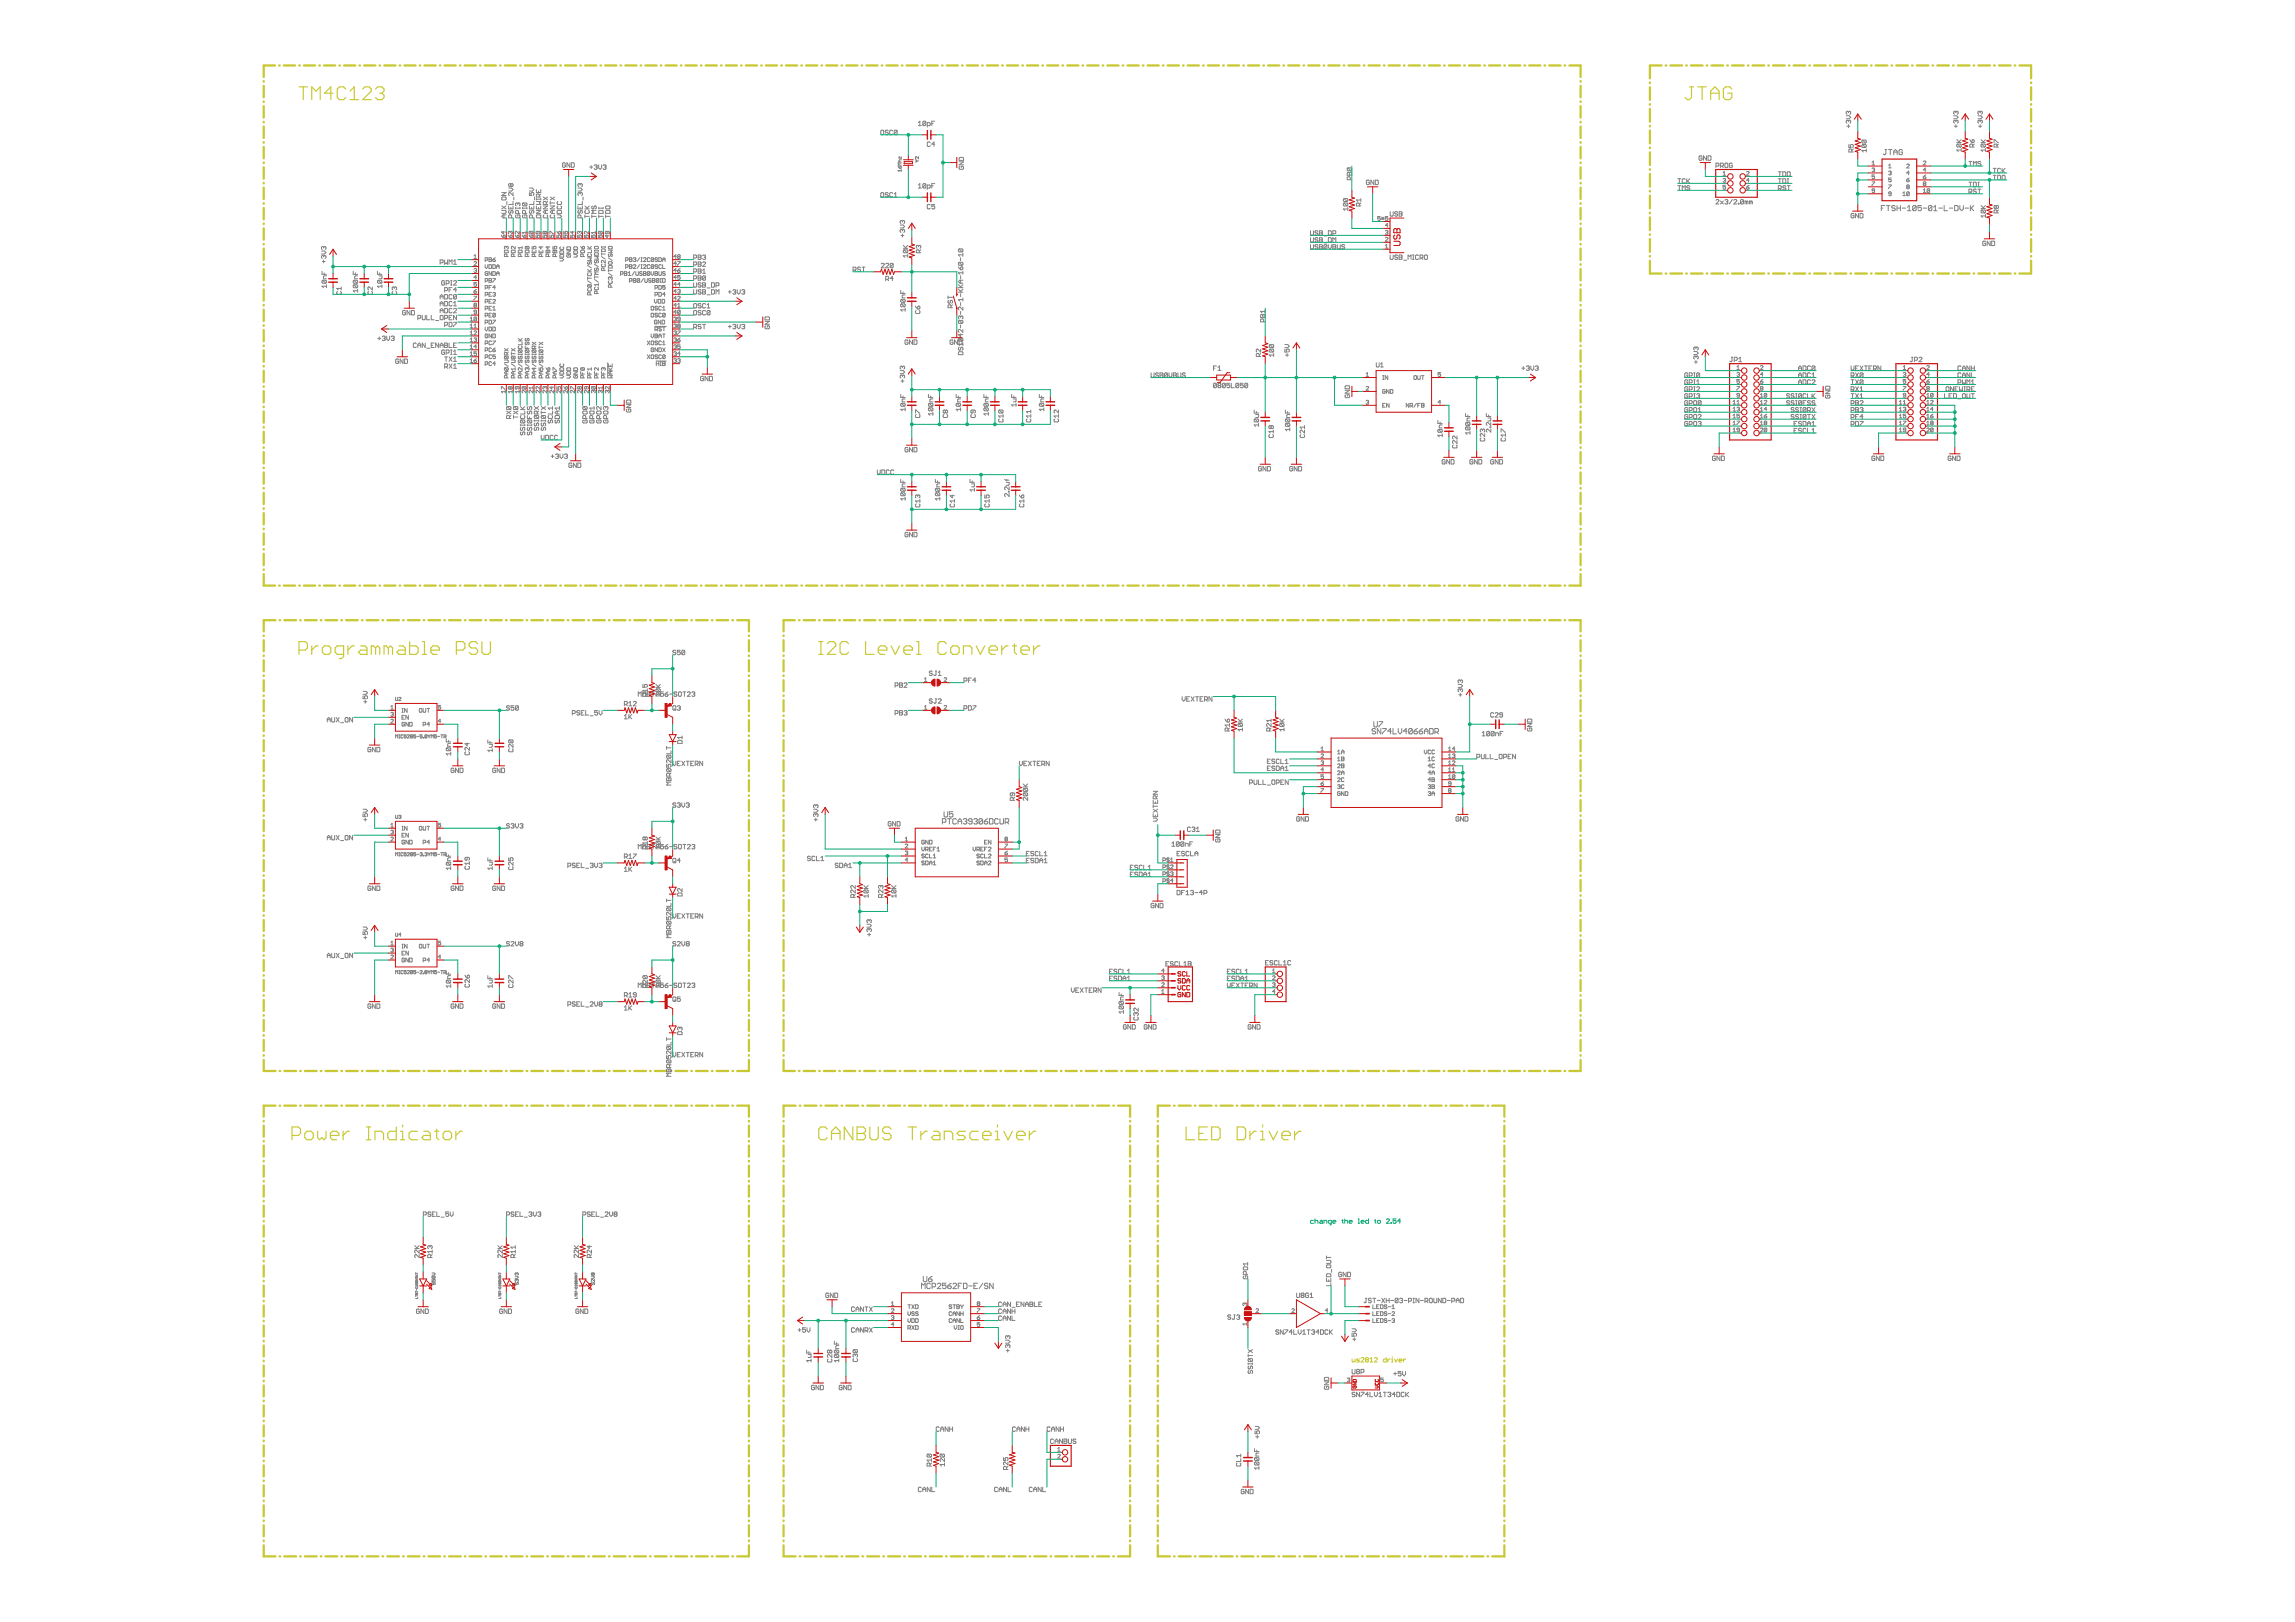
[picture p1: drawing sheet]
<svg xmlns="http://www.w3.org/2000/svg" width="841mm" height="594mm" viewBox="0 0 841 594" stroke-linecap="round" stroke-linejoin="round" font-family="sans-serif">
<g fill="none" stroke="#c8c832" stroke-width=".83">
<path d="M96.6 29.7v.2M96.6 31.4v4.2M96.6 37.1v.3M96.6 38.9v4.2M100.8 24h-4.2v4.2M102.3 24h.2M104 24h4.1M109.6 24h.3M111.4 24h4.1M117 24h.2M118.7 24h4.2M124.4 24h.2"/>
<path d="M126.1 24h4.1M131.7 24h.3M133.5 24h4.1M139.1 24h.2M140.8 24h4.1M146.4 24h.3M148.2 24h4.1M153.8 24h.2M155.5 24h4.2M161.2 24h.2M162.9 24h4.1M168.5 24h.3"/>
<path d="M170.3 24h4.1M175.9 24h.2M177.6 24h4.1M183.2 24h.3M185 24h4.1M190.6 24h.2M192.3 24h4.1M198 24h.2M199.7 24h4.1M205.3 24h.3M207.1 24h4.1M212.7 24h.2"/>
<path d="M214.4 24h4.1M220 24h.3M221.8 24h4.1M227.4 24h.2M229.2 24h4.1M234.8 24h.2M236.5 24h4.1M242.1 24h.3M243.9 24h4.1M249.5 24h.2M251.2 24h4.1M256.8 24h.3"/>
<path d="M258.6 24h4.1M264.2 24h.3M266 24h4.1M271.6 24h.2M273.3 24h4.1M278.9 24h.3M280.7 24h4.1M286.3 24h.2M288 24h4.1M293.6 24h.3M295.4 24h4.1M301 24h.3"/>
<path d="M302.8 24h4.1M308.4 24h.2M310.1 24h4.1M315.7 24h.3M317.5 24h4.1M323.1 24h.2M324.8 24h4.2M330.5 24h.2M332.2 24h4.1M337.8 24h.3M339.6 24h4.1M345.2 24h.2"/>
<path d="M346.9 24h4.1M352.5 24h.3M354.3 24h4.1M359.9 24h.3M361.7 24h4.1M367.3 24h.2M369 24h4.1M374.6 24h.3M376.4 24h4.1M382 24h.2M383.7 24h4.1M389.3 24h.3"/>
<path d="M391.1 24h4.1M396.7 24h.2M398.4 24h4.2M404.1 24h.2M405.8 24h4.1M411.4 24h.3M413.2 24h4.1M418.8 24h.2M420.5 24h4.1M426.1 24h.3M427.9 24h4.1M433.5 24h.2"/>
<path d="M435.3 24h4.1M440.9 24h.2M442.6 24h4.1M448.2 24h.3M450 24h4.1M455.6 24h.2M457.3 24h4.2M463 24h.2M464.7 24h4.1M470.3 24h.3M472.1 24h4.1M477.7 24h.2"/>
<path d="M479.4 24h4.1M485 24h.3M486.8 24h4.1M492.4 24h.2M494.1 24h4.1M499.7 24h.3M501.5 24h4.1M507.1 24h.3M508.9 24h4.1M514.5 24h.2M516.2 24h4.1M521.8 24h.3"/>
<path d="M523.6 24h4.1M529.2 24h.2M530.9 24h4.2M536.6 24h.2M538.3 24h4.1M543.9 24h.3M545.7 24h4.1M551.3 24h.2M553 24h4.1M558.6 24h.3M560.4 24h4.1M566 24h.3"/>
<path d="M567.8 24h4.1M573.4 24h.2M575.1 24h4.1v4.2M579.2 29.7v.2M579.2 31.4v4.2M579.2 37.1v.3M579.2 38.9v4.2M604.6 30.2v.2M604.6 31.9v4.7M604.6 38.1v.3M604.6 39.9v4.7M608.9 24h-4.3v4.7"/>
<path d="M610.4 24h.2M612.1 24h4.3M617.9 24h.3M619.7 24h4.2M625.4 24h.3M627.2 24h4.3M633 24h.2M634.7 24h4.3M640.5 24h.2M642.2 24h4.3M648 24h.3M649.8 24h4.2"/>
<path d="M655.5 24h.3M657.3 24h4.2M663 24h.3M664.8 24h4.3M670.6 24h.2M672.3 24h4.3M678.1 24h.2M679.9 24h4.2M685.6 24h.3M687.4 24h4.2M693.1 24h.3M694.9 24h4.3"/>
<path d="M700.7 24h.2M702.4 24h4.3M708.2 24h.2M709.9 24h4.3M715.7 24h.3M717.5 24h4.2M723.2 24h.3M725 24h4.3M730.8 24h.2M732.5 24h4.3M738.3 24h.2M740 24h4.3v4.7"/>
<path d="M744.3 30.2v.2M744.3 31.9v4.7M744.3 38.1v.3M744.3 39.9v4.7M96.6 44.6v.2M96.6 46.3v4.2M96.6 52v.3M96.6 53.8v4.2M96.6 59.5v.3M579.2 44.6v.2M579.2 46.3v4.2M579.2 52v.3"/>
<path d="M579.2 53.8v4.2M579.2 59.5v.3M604.6 46.1v.2M604.6 47.8v4.7M604.6 54v.3M604.6 55.8v4.7M744.3 46.1v.2M744.3 47.8v4.7M744.3 54v.3M744.3 55.8v4.7M96.6 61.3v4.1M96.6 67v.2"/>
<path d="M96.6 68.7v4.2M96.6 74.4v.3M96.6 76.2v4.1M579.2 61.3v4.1M579.2 67v.2M579.2 68.7v4.2M579.2 74.4v.3M579.2 76.2v4.1M604.6 62v.2M604.6 63.7v4.7M604.6 69.9v.2M604.6 71.6v4.7"/>
<path d="M604.6 77.9v.2M604.6 79.6v4.7M744.3 62v.2M744.3 63.7v4.7M744.3 69.9v.2M744.3 71.6v4.7M744.3 77.9v.2M744.3 79.6v4.7M96.6 81.9v.2M96.6 83.6v4.2M96.6 89.3v.3M96.6 91.1v4.1"/>
<path d="M96.6 96.8v.2M96.6 98.5v4.2M579.2 81.9v.2M579.2 83.6v4.2M579.2 89.3v.3M579.2 91.1v4.1M579.2 96.8v.2M579.2 98.5v4.2M604.6 85.8v.2M604.6 87.5v4.7M604.6 93.7v.3M604.6 95.5v4.7h4.3"/>
<path d="M744.3 95.5v4.7h-4.3M744.3 85.8v.2M744.3 87.5v4.7M744.3 93.7v.3M96.6 104.2v.3M96.6 106v4.2M96.6 111.7v.2M96.6 113.4v4.2M96.6 119.1v.3M579.2 104.2v.3M579.2 106v4.2M579.2 111.7v.2"/>
<path d="M579.2 113.4v4.2M579.2 119.1v.3M610.4 100.2h.2M612.1 100.2h4.3M617.9 100.2h.3M619.7 100.2h4.2M625.4 100.2h.3M627.2 100.2h4.3M633 100.2h.2M634.7 100.2h4.3M640.5 100.2h.2M642.2 100.2h4.3"/>
<path d="M648 100.2h.3M649.8 100.2h4.2M655.5 100.2h.3M657.3 100.2h4.2M663 100.2h.3M664.8 100.2h4.3M670.6 100.2h.2M672.3 100.2h4.3M678.1 100.2h.2M679.9 100.2h4.2M685.6 100.2h.3M687.4 100.2h4.2"/>
<path d="M693.1 100.2h.3M694.9 100.2h4.3M700.7 100.2h.2M702.4 100.2h4.3M708.2 100.2h.2M709.9 100.2h4.3M715.7 100.2h.3M717.5 100.2h4.2M723.2 100.2h.3M725 100.2h4.3M730.8 100.2h.2M732.5 100.2h4.3"/>
<path d="M738.3 100.2h.2M96.6 120.9v4.2M96.6 126.6v.2M96.6 128.3v4.2M96.6 134v.3M96.6 135.8v4.2M579.2 120.9v4.2M579.2 126.6v.2M579.2 128.3v4.2M579.2 134v.3M579.2 135.8v4.2M96.6 141.5v.2"/>
<path d="M96.6 143.2v4.2M96.6 148.9v.3M96.6 150.7v4.2M96.6 156.4v.2M96.6 158.1v4.2M579.2 141.5v.2M579.2 143.2v4.2M579.2 148.9v.3M579.2 150.7v4.2M579.2 156.4v.2M579.2 158.1v4.2M96.6 163.8v.3"/>
<path d="M96.6 165.6v4.2M96.6 171.3v.2M96.6 173v4.2M96.6 178.7v.3M579.2 163.8v.3M579.2 165.6v4.2M579.2 171.3v.2M579.2 173v4.2M579.2 178.7v.3M96.6 180.5v4.2M96.6 186.2v.2M96.6 187.9v4.2"/>
<path d="M96.6 193.6v.3M96.6 195.4v4.2M579.2 180.5v4.2M579.2 186.2v.2M579.2 187.9v4.2M579.2 193.6v.3M579.2 195.4v4.2M96.6 201.1v.2M96.6 202.8v4.2M96.6 208.5v.3M96.6 210.3v4.2h4.2M102.3 214.5h.2"/>
<path d="M104 214.5h4.1M109.6 214.5h.3M111.4 214.5h4.1M117 214.5h.2M118.7 214.5h4.2M124.4 214.5h.2M126.1 214.5h4.1M131.7 214.5h.3M133.5 214.5h4.1M139.1 214.5h.2M140.8 214.5h4.1M146.4 214.5h.3"/>
<path d="M148.2 214.5h4.1M153.8 214.5h.2M155.5 214.5h4.2M161.2 214.5h.2M162.9 214.5h4.1M168.5 214.5h.3M170.3 214.5h4.1M175.9 214.5h.2M177.6 214.5h4.1M183.2 214.5h.3M185 214.5h4.1M190.6 214.5h.2"/>
<path d="M192.3 214.5h4.1M198 214.5h.2M199.7 214.5h4.1M205.3 214.5h.3M207.1 214.5h4.1M212.7 214.5h.2M214.4 214.5h4.1M220 214.5h.3M221.8 214.5h4.1M227.4 214.5h.2M229.2 214.5h4.1M234.8 214.5h.2"/>
<path d="M236.5 214.5h4.1M242.1 214.5h.3M243.9 214.5h4.1M249.5 214.5h.2M251.2 214.5h4.1M256.8 214.5h.3M258.6 214.5h4.1M264.2 214.5h.3M266 214.5h4.1M271.6 214.5h.2M273.3 214.5h4.1M278.9 214.5h.3"/>
<path d="M280.7 214.5h4.1M286.3 214.5h.2M288 214.5h4.1M293.6 214.5h.3M295.4 214.5h4.1M301 214.5h.3M302.8 214.5h4.1M308.4 214.5h.2M310.1 214.5h4.1M315.7 214.5h.3M317.5 214.5h4.1M323.1 214.5h.2"/>
<path d="M324.8 214.5h4.2M330.5 214.5h.2M332.2 214.5h4.1M337.8 214.5h.3M339.6 214.5h4.1M345.2 214.5h.2M346.9 214.5h4.1M352.5 214.5h.3M354.3 214.5h4.1M359.9 214.5h.3M361.7 214.5h4.1M367.3 214.5h.2"/>
<path d="M369 214.5h4.1M374.6 214.5h.3M376.4 214.5h4.1M382 214.5h.2M383.7 214.5h4.1M389.3 214.5h.3M391.1 214.5h4.1M396.7 214.5h.2M398.4 214.5h4.2M404.1 214.5h.2M405.8 214.5h4.1M411.4 214.5h.3"/>
<path d="M413.2 214.5h4.1M418.8 214.5h.2M420.5 214.5h4.1M426.1 214.5h.3M427.9 214.5h4.1M433.5 214.5h.2M435.3 214.5h4.1M440.9 214.5h.2M442.6 214.5h4.1M448.2 214.5h.3M450 214.5h4.1M455.6 214.5h.2"/>
<path d="M457.3 214.5h4.2M463 214.5h.2M464.7 214.5h4.1M470.3 214.5h.3M472.1 214.5h4.1M477.7 214.5h.2M479.4 214.5h4.1M485 214.5h.3M486.8 214.5h4.1M492.4 214.5h.2M494.1 214.5h4.1M499.7 214.5h.3"/>
<path d="M501.5 214.5h4.1M507.1 214.5h.3M508.9 214.5h4.1M514.5 214.5h.2M516.2 214.5h4.1M521.8 214.5h.3M523.6 214.5h4.1M529.2 214.5h.2M530.9 214.5h4.2M536.6 214.5h.2M538.3 214.5h4.1M543.9 214.5h.3"/>
<path d="M545.7 214.5h4.1M551.3 214.5h.2M553 214.5h4.1M558.6 214.5h.3M560.4 214.5h4.1M566 214.5h.3M567.8 214.5h4.1M573.4 214.5h.2M579.2 210.3v4.2h-4.1M579.2 201.1v.2M579.2 202.8v4.2M579.2 208.5v.3"/>
<path d="M96.6 232.7v.3M96.6 234.5v4M100.9 227.2h-4.3v4M102.4 227.2h.3M104.2 227.2h4.3M110 227.2h.2M111.7 227.2h4.3M117.5 227.2h.3M119.3 227.2h4.3M125.1 227.2h.2M126.8 227.2h4.3M132.6 227.2h.3"/>
<path d="M134.4 227.2h4.3M140.2 227.2h.2M141.9 227.2h4.3M147.7 227.2h.3M149.5 227.2h4.3M155.3 227.2h.2M157 227.2h4.3M162.8 227.2h.2M164.5 227.2h4.3M170.3 227.2h.3M172.1 227.2h4.3M177.9 227.2h.2"/>
<path d="M179.6 227.2h4.3M185.4 227.2h.3M187.2 227.2h4.3M193 227.2h.2M194.7 227.2h4.3M200.5 227.2h.3M202.3 227.2h4.2M208 227.2h.3M209.8 227.2h4.3M215.6 227.2h.2M217.3 227.2h4.3M223.1 227.2h.3"/>
<path d="M224.9 227.2h4.3M230.7 227.2h.2M232.4 227.2h4.3M238.2 227.2h.3M240 227.2h4.3M245.8 227.2h.2M247.5 227.2h4.3M253.3 227.2h.3M255.1 227.2h4.3M260.9 227.2h.2M262.6 227.2h4.3M268.4 227.2h.2"/>
<path d="M270.2 227.2h4.2v4M274.4 232.7v.3M274.4 234.5v4M287.1 232.7v.3M287.1 234.5v4M291.3 227.2h-4.2v4M292.8 227.2h.2M294.5 227.2h4.2M300.2 227.2h.2M301.9 227.2h4.1M307.6 227.2h.2M309.3 227.2h4.1"/>
<path d="M314.9 227.2h.3M316.7 227.2h4.1M322.3 227.2h.3M324.1 227.2h4.1M329.7 227.2h.2M331.4 227.2h4.2M337.1 227.2h.2M338.8 227.2h4.2M344.5 227.2h.2M346.2 227.2h4.1M351.8 227.2h.3M353.6 227.2h4.1"/>
<path d="M359.2 227.2h.3M361 227.2h4.1M366.6 227.2h.3M368.4 227.2h4.1M374 227.2h.2M375.7 227.2h4.2M381.4 227.2h.2M383.1 227.2h4.2M388.8 227.2h.2M390.5 227.2h4.1M396.1 227.2h.3M397.9 227.2h4.1"/>
<path d="M403.5 227.2h.3M405.3 227.2h4.1M410.9 227.2h.2M412.7 227.2h4.1M418.3 227.2h.2M420 227.2h4.2M425.7 227.2h.2M427.4 227.2h4.1M433 227.2h.3M434.8 227.2h4.1M440.4 227.2h.3M442.2 227.2h4.1"/>
<path d="M447.8 227.2h.3M449.6 227.2h4.1M455.2 227.2h.2M456.9 227.2h4.2M462.6 227.2h.2M464.3 227.2h4.2M470 227.2h.2M471.7 227.2h4.1M477.4 227.2h.2M479.1 227.2h4.1M484.7 227.2h.3M486.5 227.2h4.1"/>
<path d="M492.1 227.2h.3M493.9 227.2h4.1M499.5 227.2h.2M501.2 227.2h4.2M506.9 227.2h.2M508.6 227.2h4.2M514.3 227.2h.2M516 227.2h4.1M521.7 227.2h.2M523.4 227.2h4.1M529 227.2h.3M530.8 227.2h4.1"/>
<path d="M536.4 227.2h.3M538.2 227.2h4.1M543.8 227.2h.2M545.5 227.2h4.2M551.2 227.2h.2M552.9 227.2h4.2M558.6 227.2h.2M560.3 227.2h4.2M566 227.2h.2M567.7 227.2h4.1M573.3 227.2h.3M575.1 227.2h4.1v4"/>
<path d="M579.2 232.7v.3M579.2 234.5v4M96.6 240.1v.2M96.6 241.8v4.1M96.6 247.4v.2M96.6 249.1v4.1M96.6 254.7v.3M96.6 256.5v4M274.4 240.1v.2M274.4 241.8v4.1M274.4 247.4v.2M274.4 249.1v4.1"/>
<path d="M274.4 254.7v.3M274.4 256.5v4M287.1 240.1v.2M287.1 241.8v4.1M287.1 247.4v.2M287.1 249.1v4.1M287.1 254.7v.3M287.1 256.5v4M579.2 240.1v.2M579.2 241.8v4.1M579.2 247.4v.2M579.2 249.1v4.1"/>
<path d="M579.2 254.7v.3M579.2 256.5v4M96.6 262v.3M96.6 263.8v4M96.6 269.3v.3M96.6 271.1v4M96.6 276.6v.3M96.6 278.4v4.1M274.4 262v.3M274.4 263.8v4M274.4 269.3v.3M274.4 271.1v4"/>
<path d="M274.4 276.6v.3M274.4 278.4v4.1M287.1 262v.3M287.1 263.8v4M287.1 269.3v.3M287.1 271.1v4M287.1 276.6v.3M287.1 278.4v4.1M579.2 262v.3M579.2 263.8v4M579.2 269.3v.3M579.2 271.1v4"/>
<path d="M579.2 276.6v.3M579.2 278.4v4.1M96.6 284v.2M96.6 285.7v4.1M96.6 291.3v.2M96.6 293v4.1M96.6 298.6v.3M274.4 284v.2M274.4 285.7v4.1M274.4 291.3v.2M274.4 293v4.1M274.4 298.6v.3"/>
<path d="M287.1 284v.2M287.1 285.7v4.1M287.1 291.3v.2M287.1 293v4.1M287.1 298.6v.3M579.2 284v.2M579.2 285.7v4.1M579.2 291.3v.2M579.2 293v4.1M579.2 298.6v.3M96.6 300.4v4M96.6 305.9v.3"/>
<path d="M96.6 307.7v4M96.6 313.2v.3M96.6 315v4.1M274.4 300.4v4M274.4 305.9v.3M274.4 307.7v4M274.4 313.2v.3M274.4 315v4.1M287.1 300.4v4M287.1 305.9v.3M287.1 307.7v4M287.1 313.2v.3"/>
<path d="M287.1 315v4.1M579.2 300.4v4M579.2 305.9v.3M579.2 307.7v4M579.2 313.2v.3M579.2 315v4.1M96.6 320.6v.2M96.6 322.3v4.1M96.6 327.9v.2M96.6 329.6v4.1M96.6 335.2v.2M96.6 337v4"/>
<path d="M274.4 320.6v.2M274.4 322.3v4.1M274.4 327.9v.2M274.4 329.6v4.1M274.4 335.2v.2M274.4 337v4M287.1 320.6v.2M287.1 322.3v4.1M287.1 327.9v.2M287.1 329.6v4.1M287.1 335.2v.2M287.1 337v4"/>
<path d="M579.2 320.6v.2M579.2 322.3v4.1M579.2 327.9v.2M579.2 329.6v4.1M579.2 335.2v.2M579.2 337v4M96.6 342.5v.3M96.6 344.3v4M96.6 349.8v.3M96.6 351.6v4.1M96.6 357.2v.2M96.6 358.9v4.1"/>
<path d="M274.4 342.5v.3M274.4 344.3v4M274.4 349.8v.3M274.4 351.6v4.1M274.4 357.2v.2M274.4 358.9v4.1M287.1 342.5v.3M287.1 344.3v4M287.1 349.8v.3M287.1 351.6v4.1M287.1 357.2v.2M287.1 358.9v4.1"/>
<path d="M579.2 342.5v.3M579.2 344.3v4M579.2 349.8v.3M579.2 351.6v4.1M579.2 357.2v.2M579.2 358.9v4.1M96.6 364.5v.2M96.6 366.2v4.1M96.6 371.8v.2M96.6 373.5v4.1M96.6 379.1v.3M274.4 364.5v.2"/>
<path d="M274.4 366.2v4.1M274.4 371.8v.2M274.4 373.5v4.1M274.4 379.1v.3M287.1 364.5v.2M287.1 366.2v4.1M287.1 371.8v.2M287.1 373.5v4.1M287.1 379.1v.3M579.2 364.5v.2M579.2 366.2v4.1M579.2 371.8v.2"/>
<path d="M579.2 373.5v4.1M579.2 379.1v.3M96.6 388.2v4.1h4.3M96.6 380.9v4M96.6 386.4v.3M102.4 392.3h.3M104.2 392.3h4.3M110 392.3h.2M111.7 392.3h4.3M117.5 392.3h.3M119.3 392.3h4.3M125.1 392.3h.2"/>
<path d="M126.8 392.3h4.3M132.6 392.3h.3M134.4 392.3h4.3M140.2 392.3h.2M141.9 392.3h4.3M147.7 392.3h.3M149.5 392.3h4.3M155.3 392.3h.2M157 392.3h4.3M162.8 392.3h.2M164.5 392.3h4.3M170.3 392.3h.3"/>
<path d="M172.1 392.3h4.3M177.9 392.3h.2M179.6 392.3h4.3M185.4 392.3h.3M187.2 392.3h4.3M193 392.3h.2M194.7 392.3h4.3M200.5 392.3h.3M202.3 392.3h4.2M208 392.3h.3M209.8 392.3h4.3M215.6 392.3h.2"/>
<path d="M217.3 392.3h4.3M223.1 392.3h.3M224.9 392.3h4.3M230.7 392.3h.2M232.4 392.3h4.3M238.2 392.3h.3M240 392.3h4.3M245.8 392.3h.2M247.5 392.3h4.3M253.3 392.3h.3M255.1 392.3h4.3M260.9 392.3h.2"/>
<path d="M262.6 392.3h4.3M268.4 392.3h.2M274.4 380.9v4M274.4 386.4v.3M274.4 388.2v4.1h-4.2M287.1 388.2v4.1h4.2M287.1 380.9v4M287.1 386.4v.3M292.8 392.3h.2M294.5 392.3h4.2M300.2 392.3h.2M301.9 392.3h4.1"/>
<path d="M307.6 392.3h.2M309.3 392.3h4.1M314.9 392.3h.3M316.7 392.3h4.1M322.3 392.3h.3M324.1 392.3h4.1M329.7 392.3h.2M331.4 392.3h4.2M337.1 392.3h.2M338.8 392.3h4.2M344.5 392.3h.2M346.2 392.3h4.1"/>
<path d="M351.8 392.3h.3M353.6 392.3h4.1M359.2 392.3h.3M361 392.3h4.1M366.6 392.3h.3M368.4 392.3h4.1M374 392.3h.2M375.7 392.3h4.2M381.4 392.3h.2M383.1 392.3h4.2M388.8 392.3h.2M390.5 392.3h4.1"/>
<path d="M396.1 392.3h.3M397.9 392.3h4.1M403.5 392.3h.3M405.3 392.3h4.1M410.9 392.3h.2M412.7 392.3h4.1M418.3 392.3h.2M420 392.3h4.2M425.7 392.3h.2M427.4 392.3h4.1M433 392.3h.3M434.8 392.3h4.1"/>
<path d="M440.4 392.3h.3M442.2 392.3h4.1M447.8 392.3h.3M449.6 392.3h4.1M455.2 392.3h.2M456.9 392.3h4.2M462.6 392.3h.2M464.3 392.3h4.2M470 392.3h.2M471.7 392.3h4.1M477.4 392.3h.2M479.1 392.3h4.1"/>
<path d="M484.7 392.3h.3M486.5 392.3h4.1M492.1 392.3h.3M493.9 392.3h4.1M499.5 392.3h.2M501.2 392.3h4.2M506.9 392.3h.2M508.6 392.3h4.2M514.3 392.3h.2M516 392.3h4.1M521.7 392.3h.2M523.4 392.3h4.1"/>
<path d="M529 392.3h.3M530.8 392.3h4.1M536.4 392.3h.3M538.2 392.3h4.1M543.8 392.3h.2M545.5 392.3h4.2M551.2 392.3h.2M552.9 392.3h4.2M558.6 392.3h.2M560.3 392.3h4.2M566 392.3h.2M567.7 392.3h4.1"/>
<path d="M573.3 392.3h.3M579.2 388.2v4.1h-4.1M579.2 380.9v4M579.2 386.4v.3M96.6 410.5v.3M96.6 412.3v4M96.6 417.9v.2M96.6 419.6v4.1M100.9 405h-4.3v4M102.4 405h.3M104.2 405h4.3M110 405h.2"/>
<path d="M111.7 405h4.3M117.5 405h.3M119.3 405h4.3M125.1 405h.2M126.8 405h4.3M132.6 405h.3M134.4 405h4.3M140.2 405h.2M141.9 405h4.3M147.7 405h.3M149.5 405h4.3M155.3 405h.2"/>
<path d="M157 405h4.3M162.8 405h.2M164.5 405h4.3M170.3 405h.3M172.1 405h4.3M177.9 405h.2M179.6 405h4.3M185.4 405h.3M187.2 405h4.3M193 405h.2M194.7 405h4.3M200.5 405h.3"/>
<path d="M202.3 405h4.2M208 405h.3M209.8 405h4.3M215.6 405h.2M217.3 405h4.3M223.1 405h.3M224.9 405h4.3M230.7 405h.2M232.4 405h4.3M238.2 405h.3M240 405h4.3M245.8 405h.2"/>
<path d="M247.5 405h4.3M253.3 405h.3M255.1 405h4.3M260.9 405h.2M262.6 405h4.3M268.4 405h.2M270.2 405h4.2v4M274.4 410.5v.3M274.4 412.3v4M274.4 417.9v.2M274.4 419.6v4.1M287.1 410.5v.3"/>
<path d="M287.1 412.3v4M287.1 417.9v.2M287.1 419.6v4.1M291.5 405h-4.4v4M293.1 405h.2M294.8 405h4.4M300.7 405h.3M302.5 405h4.4M308.4 405h.2M310.1 405h4.4M316 405h.3M317.8 405h4.4"/>
<path d="M323.7 405h.2M325.4 405h4.5M331.4 405h.2M333.1 405h4.4M339 405h.3M340.8 405h4.4M346.7 405h.2M348.4 405h4.4M354.4 405h.2M356.1 405h4.4M362 405h.2M363.7 405h4.5"/>
<path d="M369.7 405h.2M371.4 405h4.4M377.3 405h.3M379.1 405h4.4M385 405h.2M386.7 405h4.4M392.6 405h.3M394.4 405h4.4M400.3 405h.3M402.1 405h4.4M408 405h.2M409.7 405h4.4v4"/>
<path d="M414.1 410.5v.3M414.1 412.3v4M414.1 417.9v.2M414.1 419.6v4.1M424.3 410.5v.3M424.3 412.3v4M424.3 417.9v.2M424.3 419.6v4.1M428.7 405h-4.4v4M430.2 405h.2M431.9 405h4.5M437.9 405h.2"/>
<path d="M439.6 405h4.4M445.5 405h.3M447.3 405h4.4M453.2 405h.2M454.9 405h4.4M460.8 405h.3M462.6 405h4.4M468.5 405h.3M470.3 405h4.4M476.2 405h.2M477.9 405h4.4M483.8 405h.3"/>
<path d="M485.6 405h4.4M491.5 405h.2M493.2 405h4.4M499.2 405h.2M500.9 405h4.4M506.8 405h.3M508.6 405h4.4M514.5 405h.2M516.2 405h4.4M522.1 405h.3M523.9 405h4.4M529.8 405h.2"/>
<path d="M531.5 405h4.5M537.5 405h.2M539.2 405h4.4M545.1 405h.3M546.9 405h4.4v4M551.3 410.5v.3M551.3 412.3v4M551.3 417.9v.2M551.3 419.6v4.1M96.6 425.2v.2M96.6 426.9v4.1M96.6 432.5v.2"/>
<path d="M96.6 434.2v4.1M96.6 439.8v.3M274.4 425.2v.2M274.4 426.9v4.1M274.4 432.5v.2M274.4 434.2v4.1M274.4 439.8v.3M287.1 425.2v.2M287.1 426.9v4.1M287.1 432.5v.2M287.1 434.2v4.1M287.1 439.8v.3"/>
<path d="M414.1 425.2v.2M414.1 426.9v4.1M414.1 432.5v.2M414.1 434.2v4.1M414.1 439.8v.3M424.3 425.2v.2M424.3 426.9v4.1M424.3 432.5v.2M424.3 434.2v4.1M424.3 439.8v.3M551.3 425.2v.2M551.3 426.9v4.1"/>
<path d="M551.3 432.5v.2M551.3 434.2v4.1M551.3 439.8v.3M96.6 441.6v4M96.6 447.1v.3M96.6 448.9v4M96.6 454.4v.3M96.6 456.2v4M274.4 441.6v4M274.4 447.1v.3M274.4 448.9v4M274.4 454.4v.3"/>
<path d="M274.4 456.2v4M287.1 441.6v4M287.1 447.1v.3M287.1 448.9v4M287.1 454.4v.3M287.1 456.2v4M414.1 441.6v4M414.1 447.1v.3M414.1 448.9v4M414.1 454.4v.3M414.1 456.2v4M424.3 441.6v4"/>
<path d="M424.3 447.1v.3M424.3 448.9v4M424.3 454.4v.3M424.3 456.2v4M551.3 441.6v4M551.3 447.1v.3M551.3 448.9v4M551.3 454.4v.3M551.3 456.2v4M96.6 461.8v.2M96.6 463.5v4.1M96.6 469.1v.2"/>
<path d="M96.6 470.8v4.1M96.6 476.4v.2M96.6 478.1v4.1M274.4 461.8v.2M274.4 463.5v4.1M274.4 469.1v.2M274.4 470.8v4.1M274.4 476.4v.2M274.4 478.1v4.1M287.1 461.8v.2M287.1 463.5v4.1M287.1 469.1v.2"/>
<path d="M287.1 470.8v4.1M287.1 476.4v.2M287.1 478.1v4.1M414.1 461.8v.2M414.1 463.5v4.1M414.1 469.1v.2M414.1 470.8v4.1M414.1 476.4v.2M414.1 478.1v4.1M424.3 461.8v.2M424.3 463.5v4.1M424.3 469.1v.2"/>
<path d="M424.3 470.8v4.1M424.3 476.4v.2M424.3 478.1v4.1M551.3 461.8v.2M551.3 463.5v4.1M551.3 469.1v.2M551.3 470.8v4.1M551.3 476.4v.2M551.3 478.1v4.1M96.6 483.7v.3M96.6 485.5v4M96.6 491v.3"/>
<path d="M96.6 492.8v4M96.6 498.3v.3M274.4 483.7v.3M274.4 485.5v4M274.4 491v.3M274.4 492.8v4M274.4 498.3v.3M287.1 483.7v.3M287.1 485.5v4M287.1 491v.3M287.1 492.8v4M287.1 498.3v.3"/>
<path d="M414.1 483.7v.3M414.1 485.5v4M414.1 491v.3M414.1 492.8v4M414.1 498.3v.3M424.3 483.7v.3M424.3 485.5v4M424.3 491v.3M424.3 492.8v4M424.3 498.3v.3M551.3 483.7v.3M551.3 485.5v4"/>
<path d="M551.3 491v.3M551.3 492.8v4M551.3 498.3v.3M96.6 500.1v4.1M96.6 505.7v.2M96.6 507.4v4.1M96.6 513v.2M96.6 514.7v4.1M274.4 500.1v4.1M274.4 505.7v.2M274.4 507.4v4.1M274.4 513v.2"/>
<path d="M274.4 514.7v4.1M287.1 500.1v4.1M287.1 505.7v.2M287.1 507.4v4.1M287.1 513v.2M287.1 514.7v4.1M414.1 500.1v4.1M414.1 505.7v.2M414.1 507.4v4.1M414.1 513v.2M414.1 514.7v4.1M424.3 500.1v4.1"/>
<path d="M424.3 505.7v.2M424.3 507.4v4.1M424.3 513v.2M424.3 514.7v4.1M551.3 500.1v4.1M551.3 505.7v.2M551.3 507.4v4.1M551.3 513v.2M551.3 514.7v4.1M96.6 520.3v.3M96.6 522.1v4M96.6 527.6v.3"/>
<path d="M96.6 529.4v4M96.6 534.9v.3M96.6 536.7v4.1M274.4 520.3v.3M274.4 522.1v4M274.4 527.6v.3M274.4 529.4v4M274.4 534.9v.3M274.4 536.7v4.1M287.1 520.3v.3M287.1 522.1v4M287.1 527.6v.3"/>
<path d="M287.1 529.4v4M287.1 534.9v.3M287.1 536.7v4.1M414.1 520.3v.3M414.1 522.1v4M414.1 527.6v.3M414.1 529.4v4M414.1 534.9v.3M414.1 536.7v4.1M424.3 520.3v.3M424.3 522.1v4M424.3 527.6v.3"/>
<path d="M424.3 529.4v4M424.3 534.9v.3M424.3 536.7v4.1M551.3 520.3v.3M551.3 522.1v4M551.3 527.6v.3M551.3 529.4v4M551.3 534.9v.3M551.3 536.7v4.1M96.6 542.3v.2M96.6 544v4.1M96.6 549.6v.2"/>
<path d="M96.6 551.3v4.1M96.6 556.9v.2M96.6 558.7v4M274.4 542.3v.2M274.4 544v4.1M274.4 549.6v.2M274.4 551.3v4.1M274.4 556.9v.2M274.4 558.7v4M287.1 542.3v.2M287.1 544v4.1M287.1 549.6v.2"/>
<path d="M287.1 551.3v4.1M287.1 556.9v.2M287.1 558.7v4M414.1 542.3v.2M414.1 544v4.1M414.1 549.6v.2M414.1 551.3v4.1M414.1 556.9v.2M414.1 558.7v4M424.3 542.3v.2M424.3 544v4.1M424.3 549.6v.2"/>
<path d="M424.3 551.3v4.1M424.3 556.9v.2M424.3 558.7v4M551.3 542.3v.2M551.3 544v4.1M551.3 549.6v.2M551.3 551.3v4.1M551.3 556.9v.2M551.3 558.7v4M96.6 564.2v.3M96.6 566v4h4.3M102.4 570h.3"/>
<path d="M104.2 570h4.3M110 570h.2M111.7 570h4.3M117.5 570h.3M119.3 570h4.3M125.1 570h.2M126.8 570h4.3M132.6 570h.3M134.4 570h4.3M140.2 570h.2M141.9 570h4.3M147.7 570h.3"/>
<path d="M149.5 570h4.3M155.3 570h.2M157 570h4.3M162.8 570h.2M164.5 570h4.3M170.3 570h.3M172.1 570h4.3M177.9 570h.2M179.6 570h4.3M185.4 570h.3M187.2 570h4.3M193 570h.2"/>
<path d="M194.7 570h4.3M200.5 570h.3M202.3 570h4.2M208 570h.3M209.8 570h4.3M215.6 570h.2M217.3 570h4.3M223.1 570h.3M224.9 570h4.3M230.7 570h.2M232.4 570h4.3M238.2 570h.3"/>
<path d="M240 570h4.3M245.8 570h.2M247.5 570h4.3M253.3 570h.3M255.1 570h4.3M260.9 570h.2M262.6 570h4.3M268.4 570h.2M274.4 564.2v.3M274.4 566v4h-4.2M287.1 564.2v.3M287.1 566v4h4.4"/>
<path d="M293.1 570h.2M294.8 570h4.4M300.7 570h.3M302.5 570h4.4M308.4 570h.2M310.1 570h4.4M316 570h.3M317.8 570h4.4M323.7 570h.2M325.4 570h4.5M331.4 570h.2M333.1 570h4.4"/>
<path d="M339 570h.3M340.8 570h4.4M346.7 570h.2M348.4 570h4.4M354.4 570h.2M356.1 570h4.4M362 570h.2M363.7 570h4.5M369.7 570h.2M371.4 570h4.4M377.3 570h.3M379.1 570h4.4"/>
<path d="M385 570h.2M386.7 570h4.4M392.6 570h.3M394.4 570h4.4M400.3 570h.3M402.1 570h4.4M408 570h.2M414.1 564.2v.3M414.1 566v4h-4.4M424.3 566v4h4.4M424.3 564.2v.3M430.2 570h.2"/>
<path d="M431.9 570h4.5M437.9 570h.2M439.6 570h4.4M445.5 570h.3M447.3 570h4.4M453.2 570h.2M454.9 570h4.4M460.8 570h.3M462.6 570h4.4M468.5 570h.3M470.3 570h4.4M476.2 570h.2"/>
<path d="M477.9 570h4.4M483.8 570h.3M485.6 570h4.4M491.5 570h.2M493.2 570h4.4M499.2 570h.2M500.9 570h4.4M506.8 570h.3M508.6 570h4.4M514.5 570h.2M516.2 570h4.4M522.1 570h.3"/>
<path d="M523.9 570h4.4M529.8 570h.2M531.5 570h4.5M537.5 570h.2M539.2 570h4.4M545.1 570h.3M551.3 566v4h-4.4M551.3 564.2v.3"/>
</g>
<g fill="none" stroke="#c8c832" stroke-width=".42">
<path d="M109.6 31.8h3.1M111.1 31.8v4.7M114.2 36.5v-4.7l1.6 1.6 1.5-1.6v4.7M122 34.1h-3.1l2.3-2.3v4.7M126.7 32.6l-.8-.8h-1.5l-.8 .8v3.1l.8 .8h1.5l.8-.8M128.3 36.5h3.1M128.3 33.4l1.5-1.6v4.7M132.9 32.6l.8-.8h1.6l.8 .8v.8l-3.2 3.1h3.2M137.6 32.6l.8-.8h1.6l.7 .8v.8l-.7 .7M139.2 34.1h.8M140 34.1l.7 .8v.8l-.7 .8h-1.6l-.8-.8M619.1 31.8h1.5"/>
<path d="M619.9 31.8v3.9l-.8 .8h-.8l-.8-.8M622.2 31.8h3.1M623.8 31.8v4.7M626.9 34.1h3.1M626.9 36.5v-3.1l1.5-1.6 1.6 1.6v3.1M634.7 32.6l-.8-.8h-1.6l-.8 .8v3.1l.8 .8h1.6l.8-.8v-1.6h-1.6M109.6 238.1h2.3l.8-.8v-1.5l-.8-.8h-2.3v4.7M114.2 236.6v3.1M116.6 236.6h-.8l-1.6 1.5M118.1 237.3l.8-.7h1.6l.7 .7v1.6l-.7 .8h-1.6l-.8-.8zM125.9 239.7h-2.3l-.8-.8v-1.6l.8-.7h2.3v3.9l-.7 .7h-.8M127.5 236.6v3.1"/>
<path d="M129.8 236.6h-.7l-1.6 1.5M132.2 236.6h1.5l.8 .7v2.4h-2.3l-.8-.8 .8-.8h2.3M137.6 237.3l-.8-.7h-.7v3.1M137.6 237.3v2.4M137.6 237.3l.8-.7 .8 .7v2.4M142.3 237.3l-.8-.7h-.8v3.1M142.3 237.3v2.4M142.3 237.3l.8-.7 .7 .7v2.4M146.2 236.6h1.6l.7 .7v2.4h-2.3l-.8-.8 .8-.8h2.3M150.1 235v4.7h2.3l.8-.8v-1.6l-.8-.7h-2.3M154.8 235h.8v4.7M154.8 239.7h1.5"/>
<path d="M157.9 238.1h3.1v-.8l-.8-.7h-1.5l-.8 .7v1.6l.8 .8h1.5M167.2 238.1h2.4l.8-.8v-1.5l-.8-.8h-2.4v4.7M175 235.8l-.7-.8h-1.6l-.8 .8v.8l.8 .7h1.6l.7 .8v.8l-.7 .8h-1.6l-.8-.8M176.6 235v3.9l.8 .8h1.5l.8-.8v-3.9M300 235h1.6M300 239.7h1.6M300.8 235v4.7M303.2 235.8l.7-.8h1.6l.8 .8v.8l-3.1 3.1h3.1M311 235.8l-.8-.8h-1.6l-.8 .8v3.1l.8 .8h1.6l.8-.8M317.2 235v4.7h3.1M321.9 238.1h3.1v-.8l-.8-.7h-1.6l-.7 .7v1.6l.7 .8h1.6M326.5 236.6l1.6 3.1 1.6-3.1"/>
<path d="M331.2 238.1h3.1v-.8l-.7-.7h-1.6l-.8 .7v1.6l.8 .8h1.6M335.9 235h.8v4.7M335.9 239.7h1.6M346.8 235.8l-.8-.8h-1.5l-.8 .8v3.1l.8 .8h1.5l.8-.8M349.1 236.6h1.6l.8 .7v1.6l-.8 .8h-1.6l-.7-.8v-1.6zM353.1 239.7v-3.1h2.3l.8 .7v2.4M357.7 236.6l1.6 3.1 1.5-3.1M362.4 238.1h3.1v-.8l-.8-.7h-1.5l-.8 .7v1.6l.8 .8h1.5M367.1 236.6v3.1M369.4 236.6h-.8l-1.5 1.5M371 236.6h1.5M371.8 235.8v3.1l.7 .8"/>
<path d="M374.1 238.1h3.1v-.8l-.8-.7h-1.5l-.8 .7v1.6l.8 .8h1.5M378.8 236.6v3.1M381.1 236.6h-.8l-1.5 1.5M107 415.9h2.3l.8-.8v-1.5l-.8-.8h-2.3v4.6M111.7 415.1l.8-.8h1.5l.8 .8v1.6l-.8 .7h-1.5l-.8-.7zM116.4 414.3v2.4l.8 .7 .7-.7 .8 .7 .8-.7v-2.4M121.1 415.9h3.1v-.8l-.8-.8h-1.6l-.7 .8v1.6l.7 .7h1.6M125.7 414.3v3.1M128.1 414.3h-.8l-1.6 1.6M134.3 412.8h1.6M134.3 417.4h1.6M135.1 412.8v4.6"/>
<path d="M137.4 417.4v-3.1h2.4l.7 .8v2.3M145.2 412.8v4.6h-2.3l-.8-.7v-1.6l.8-.8h2.3M146.8 417.4h1.5M146.8 414.3h.8v3.1M147.6 412v.8M153 414.3h-2.3l-.8 .8v1.6l.8 .7h2.3M155.3 414.3h1.6l.8 .8v2.3h-2.4l-.7-.7 .7-.8h2.4M159.2 414.3h1.6M160 413.6v3.1l.8 .7M162.4 415.1l.8-.8h1.5l.8 .8v1.6l-.8 .7h-1.5l-.8-.7zM167 414.3v3.1M169.4 414.3h-.8l-1.6 1.6"/>
<path d="M303.2 413.6l-.8-.8h-1.6l-.8 .8v3.1l.8 .7h1.6l.8-.7M304.7 417.4v-3.1l1.6-1.5 1.5 1.5v3.1M304.7 415.1h3.1M312.5 412.8v4.6l-3.1-4.6v4.6M314.1 412.8h2.3l.8 .8v.7l-.8 .8 .8 .8v.8l-.8 .7h-2.3zM314.1 415.1h2.3M318.7 412.8v3.9l.8 .7h1.6l.8-.7v-3.9M326.5 413.6l-.7-.8h-1.6l-.8 .8v.7l.8 .8h1.6l.7 .8v.8l-.7 .7h-1.6l-.8-.7M332.8 412.8h3.1M334.3 412.8v4.6M337.5 414.3v3.1M339.8 414.3h-.8l-1.5 1.6"/>
<path d="M342.1 414.3h1.6l.8 .8v2.3h-2.4l-.7-.7 .7-.8h2.4M346 417.4v-3.1h2.4l.7 .8v2.3M353.8 414.3h-2.3l-.8 .8 .8 .8h1.6l.7 .8-.7 .7h-2.4M358.5 414.3h-2.3l-.8 .8v1.6l.8 .7h2.3M360.1 415.9h3.1v-.8l-.8-.8h-1.6l-.7 .8v1.6l.7 .7h1.6M364.7 414.3h.8v3.1M364.7 417.4h1.6M365.5 412v.8M367.9 414.3l1.5 3.1 1.6-3.1M372.5 415.9h3.2v-.8l-.8-.8h-1.6l-.8 .8v1.6l.8 .7h1.6M377.2 414.3v3.1M379.6 414.3h-.8l-1.6 1.6"/>
<path d="M434.7 412.8v4.6h3.1M439.3 415.1h1.6M442.4 412.8h-3.1v4.6h3.1M444 412.8h2.3l.8 .8v3.1l-.8 .7h-2.3zM453.4 412.8h2.3l.8 .8v3.1l-.8 .7h-2.3zM458 414.3v3.1M460.4 414.3h-.8l-1.6 1.6M461.9 417.4h1.6M461.9 414.3h.8v3.1M462.7 412v.8M465.1 414.3l1.5 3.1 1.6-3.1M469.7 415.9h3.1v-.8l-.7-.8h-1.6l-.8 .8v1.6l.8 .7h1.6"/>
<path d="M474.4 414.3v3.1M476.8 414.3h-.8l-1.6 1.6"/>
</g>
<g fill="none" stroke="#c8c832" stroke-width=".37">
<path d="M495.5 497.8v.8l.2 .3 .9-.3v-.8M498.2 497.8h-.8l-.3 .2 1.1 .6-.3 .3h-.8M498.8 497.5l.2-.3 .8 .3-1 1.4h1M500.7 498l-.3 .3 .3 .6 .8-.3-.3-.6M500.7 498l-.3-.2 .3-.6 .8 .3-.3 .5M500.7 498h.5M502 498.9h1.1M502 497.8l.6-.6v1.7M503.7 497.5l.2-.3 .8 .3-1 1.4h1M508 497.2v1.7h-.8l-.3-.9 .3-.2h.8M508.6 497.8v1.1M509.4 497.8l-.8 .5"/>
<path d="M509.9 498.9h.6M509.9 497.8h.3v1.1M510.2 497v.2M511 497.8l.6 1.1 .5-1.1M512.7 498.3h1.1l-.3-.5-.8 .2 .2 .9h.6M514.3 497.8v1.1M515.1 497.8l-.8 .5"/>
</g>
<g fill="none" stroke="#808080" stroke-width=".37">
<path d="M207.2 59.9l-.3-.3-.8 .3v1.1l.8 .3 .3-.9h-.5M208.8 59.6v1.7l-1-1.7v1.7M209.4 59.6h.8l.3 .3v1.1l-.3 .3h-.8zM323 47.7l.8 .3v1l-.2 .3-.8-.3v-1zM325.5 48l-.8-.3-.3 .5 .8 .3 .3 .5-.3 .3-.8-.3M327.1 48l-.2-.3-.8 .3v1l.2 .3 .8-.3M328.8 48v1l-.3 .3-.8-.3M328.8 48l-1.1 1M328.8 48l-.3-.3-.8 .3v1M329.1 59.3h1.2M330.3 59.7h-1.2l.4 .4-.4 .4h1.2M330.3 57.4v.8l-.8-.8v.8"/>
<path d="M330.3 58.5l-.8 .3 .2 .5M335.4 58.5l.6 .4M336 58.9l-.6 .4M336 58.9h.6M336.5 44.9l.6-.5v1.6M336.5 46h1.1M336.6 57.4v.8l-.8-.8-.4 .2 .2 .6M339.3 44.7l-.3-.3-.8 .3v1M339.3 44.7v1l-.3 .3-.8-.3M339.3 44.7l-1.1 1M339.8 46h.8l.3-.3-.3-.8h-.8v1.6M340.9 52.3l-.3-.3-.8 .3v1.1l.3 .2 .8-.2"/>
<path d="M341.5 45.2h.5M342.5 44.4h-1v1.6M342.5 52.8h-1l.8-.8v1.6M351.5 57.9l.2-.2h1.1l.3 .2v.8h-1.6zM351.5 59.3h1.6l-1.6 1.1h1.6M623.7 57.4l-.3-.3-.8 .3v1l.3 .3 .8-.3v-.5h-.5M625.4 57.1v1.6l-1.1-1.6v1.6M625.9 57.1h.8l.3 .3v1l-.3 .3h-.8zM632.4 59.8l.8 .2v1.1l-.3 .3-.8-.3v-1.1zM676.6 42.4h1.1l.5 .5-.5 .6h-1.1M676.8 46.2h1.1M677.4 41v.3"/>
<path d="M677.4 44.3v.3M677.4 45.7v1.1M677.4 44.3l-.3-.3-.5 .3 .2 .8M677.4 41l-.3-.2-.5 .2 .2 .9M677.4 44.3l.3-.3 .5 .3-.3 .8M677.4 41l.3-.2 .5 .2-.3 .9M677.5 52.9v1.1h.8l-.2-.5 .2-.6 .9 .3-.3 .8M678.6 55.7v-.9l-.8-.2-.3 .2v.9h1.7M679.2 54.6l-.6 .5M682.6 51.3h1l.3 .3-.3 .8M682.6 52.9h1l.3 .3-.3 .8M682.6 52.9l-.3 .9 .3 .2h1"/>
<path d="M682.6 51.3l-.3 .8 .3 .3h1M682.6 52.9l1 1.1M682.6 51.3l1 1.1M683.9 55.1h-1.6l.5 .6M683.9 54.6v1.1M686 59.5l.5-.5v1.4M690.8 54.8h.6M691.1 54.8v1.5l-.3 .4-.7-.4M692.1 54.8h1.2M692.7 54.8v1.9M694 55.7h1.2M694 56.7v-1.3l.6-.6 .6 .6v1.3"/>
<path d="M697.2 55.1l-.4-.3h-.6l-.3 .3v1.2l.3 .4h.6l.4-.4v-.6h-.7M704.8 59.2l.2-.2 .7 .2-.9 1.2h.9M715.9 42.4h1.1l.6 .5-.6 .6h-1.1M716.2 46.2h1.1M716.7 44.3l-.2-.3-.6 .3 .3 .8M716.7 44.3l.3-.3 .6 .3-.3 .8M716.7 41l-.2-.2-.6 .2 .3 .9M716.7 41l.3-.2 .6 .2-.3 .9M716.7 41v.3M716.7 44.3v.3M716.7 45.7v1.1M717.1 52.2h1.6"/>
<path d="M717.1 51.1l1.1 1.1M717.3 52.8h1.1l.3 .2-.3 .8M717.3 52.8l-.2 .2 .2 .8h1.1M717.3 52.8l1.1 1M718.7 54.9h-1.6l.5 .6M718.7 54.4v1.1M718.7 51.1l-.8 .8M721.5 59.1h1.1M721.8 51.1l.9 1.1M722.1 59.1v1.6M722.7 51.4l.5-.3 .3 .8-.8 .3zM722.9 53.8v-.8l-.8-.2-.3 .2v.8h1.7"/>
<path d="M723.5 52.8l-.6 .5M724.8 42.4h1.1l.5 .5-.5 .6h-1.1M725.1 46.2h1.1M725.6 44.3l-.2-.3-.6 .3 .3 .8M725.6 44.3l.3-.3 .5 .3-.2 .8M725.6 41l-.2-.2-.6 .2 .3 .9M725.6 41l.3-.2 .5 .2-.2 .9M725.6 41v.3M725.6 44.3v.3M725.6 45.7v1.1M725.9 59.4l-.8-.3-.3 .5 .8 .3 .3 .6-.3 .2-.8-.2M726 52.2h1.6"/>
<path d="M726 51.1l1.1 1.1M726.2 52.8l-.2 .2 .2 .8h1.1M726.2 52.8h1.1l.3 .2-.3 .8M726.2 52.8l1.1 1M727.6 54.9h-1.6l.5 .6M727.6 54.4v1.1M727.6 51.1l-.8 .8M730.7 52.2v-1.1l1.6 1.1M731.8 53.8v-.8l-.8-.2-.3 .2v.8h1.6M732.3 52.8l-.5 .5M183.9 77.1h1.3l.3 .2-.3 .8h-1.3M183.9 70.5h1.6l-1.6 1.1h1.6"/>
<path d="M183.9 75.4l1.6 1.1M184.1 72.2h1.1l.3 .8-.3 .2h-1.1l-.2-.2zM184.7 78.7v1.1M185.5 78.7h-1.1l-.5 .5 .5 .6h1.1M185.5 75.4l-1.6 1.1M185.7 73.8v1.1M186.4 68.9h1.1l.5 .5-.5 .6h-1.1M186.4 75.4v1.1h1.6v-1.1M186.6 77.1l-.2 .2 .2 .8 .6-.2 .3-.8 .5 .2-.3 .8M187.2 67.5l-.3-.3-.5 .3 .2 .8 .6-.2M187.2 67.5l.3-.3 .5 .3-.3 .8-.5-.2M187.2 67.5v.6"/>
<path d="M187.2 76v.5M187.5 79.8v-.8l-.9-.3-.2 .3v.8h1.6M188 70.5v1.1l-1.1-1.1-.5 .3 .2 .8M188 73.8v1.1h-1.6M188.3 72.2v1M188.9 76.2h1.6M188.9 76v.5M189.2 78.7l-.3 .3 .3 .8h1.1l.2-.3-.2-.8h-.6v.5M189.7 74.6l-.2-.3-.6 .3 .3 .8M189.7 74.6l.3-.3 .5 .3-.2 .8M189.7 74.6v.3M190 78.1v-.8l-.8-.2-.3 .2v.8h1.6"/>
<path d="M190.5 76v.5M191.5 76.2h1.6M191.5 76v.5M191.7 74.3l-.2 .3 .2 .8h1.1M191.7 78.7l-.2 .3 .2 .8h1.1l.3-.3-.3-.8h-.5v.5M191.7 74.3h1.1l.3 .3-.3 .8M191.7 74.3l1.1 1.1M192.6 78.1v-.8l-.9-.2-.2 .2v.8h1.6M193.1 76v.5M194 70.5v1.1h.8l-.3-.8 .9-.3 .2 .3-.2 .8M194 68.9h1.1l.5 .5-.5 .6h-1.1M194 75.4v1.1h1.6v-1.1"/>
<path d="M194.3 77.1l-.3 .2 .3 .8 .5-.2 .3-.8 .5 .2-.2 .8M194.8 76v.5M195.1 79.8v-.8l-.8-.3-.3 .3v.8h1.6M195.6 73.8v1.1h-1.6M195.9 72.2v1M196.6 75.4v1.1h1.6v-1.1M196.6 77.1h1.6l-1.6 1h1.6M196.6 73.8h1.6l-.6 .5 .6 .6h-1.6M196.6 69.4v1.1h1.6v-1.1M196.6 72.7v.5M196.6 73h1.6M196.8 78.7h1.1l.3 .8-.3 .3h-1.1l-.2-.3z"/>
<path d="M197.4 70v.5M197.4 76v.5M197.6 72.2v-.9l-.8-.2-.2 .2v.9h1.6M198.2 72.7v.5M198.2 71.1l-.6 .5M199.1 75.4h1.6l-1.6 1.1h1.6M199.1 72.2l1.6 1M199.3 78.7l-.2 .3 .2 .8h1.1l.3-.3-.3-.8M199.9 77.1v1M200.2 74.9v-.8l-.9-.3-.2 .3v.8h1.6M200.7 77.1h-1.1l-.5 .5 .5 .5h1.1M200.7 73.8l-.5 .5"/>
<path d="M200.7 72.2l-1.6 1M201.6 75.4h1.6l-1.6 1.1h1.6M201.6 74.3h1.6M201.6 73.8v1.1M201.6 72.2l1.6 1M201.9 78.7l-.3 .3 .3 .8h1.1l.2-.3-.2-.8M202.4 77.1v1M203.2 77.1h-1l-.6 .5 .6 .5h1M203.2 72.2l-1.6 1M204.2 78.7h1.1l.5 .5-.5 .6h-1.1M204.4 75.4l-.2 .3 .2 .8h1.1l.3-.3-.3-.8M204.4 77.1h1.1l.3 .2v.8h-1.6v-.8z"/>
<path d="M204.4 73.8l-.2 .3 .2 .8h1.1l.3-.3-.3-.8M211.8 68.9h1.1l.5 .5-.5 .6h-1.1M211.8 75.4v1.1h1.6v-1.1M212 77.1l-.2 .2 .2 .8 .6-.2 .3-.8 .5 .2-.3 .8M212.6 67.5l-.3-.3-.5 .3 .2 .8M212.6 67.5l.3-.3 .5 .3-.3 .8M212.6 67.5v.3M212.6 70.8v.3M212.6 76v.5M212.6 70.8l-.3-.3-.5 .3 .2 .8M212.6 70.8l.3-.3 .5 .3-.3 .8M212.9 79.8v-.8l-.9-.3-.2 .3v.8h1.6"/>
<path d="M213.4 73.8v1.1h-1.6M213.7 72.2v1M214.3 76.5h1.6M214.3 75.4l1.1 1.1M214.3 79.2h1.6M214.3 78.7v1.1M214.6 77.1l-.3 .2 .3 .8h1.1l.2-.2-.2-.8M215.9 75.4l-.8 .8M216.1 61.2h1.1M216.6 60.7v1M216.9 79.2h1.6M216.9 78.7v1.1"/>
<path d="M217.1 75.4l-.2 .3 .2 .8 .6-.3 .3-.8 .5 .3-.3 .8M217.7 60.7l.8-.3 .3 .3-.3 .5M218.3 61.2h.2M218.5 77.1h-1.6l.5 .5-.5 .5h1.6M218.5 61.2l.3 .3-.3 .5-.8-.3M219.4 60.4v1.1l.5 .5 .6-.5v-1.1M219.4 76v.5M219.4 78.7v1.1M219.4 76.2h1.6M219.4 79.2h1.6M219.7 77.1h1.1l.2 .2v.8h-1.6v-.8zM221 60.7l.8-.3 .3 .3-.3 .5"/>
<path d="M221 76v.5M221.6 61.2h.2M221.8 61.2l.3 .3-.3 .5-.8-.3M221.9 75.7l.3-.3h1.1l.3 .8-.3 .3h-1.1zM221.9 79.2h1.7M221.9 78.7v1.1M222.2 77.1h1.1l.3 .2v.8h-1.7v-.8zM323 70.5l.8 .3v1.1l-.2 .3-.8-.3v-1.1zM325.5 70.8l-.8-.3-.3 .6 .8 .3 .3 .5-.3 .3-.8-.3M327.1 70.8l-.2-.3-.8 .3v1.1l.2 .3 .8-.3M327.7 71.1l.5-.6v1.7M327.7 72.2h1.1"/>
<path d="M329.1 60.9l.6 .8M329.7 61.1l.2-.2 .4 .2-.2 .6h-.4zM330.3 62.5h-1.2l.4 .3M330.3 62.1v.7M336.5 67.8l.6-.6v1.7M336.5 68.9h1.1M339.3 67.5v1.1l-.3 .3-.8-.3M339.3 67.5l-.3-.3-.8 .3v1.1M339.3 67.5l-1.1 1.1M339.8 68.9h.8l.3-.3-.3-.8h-.8v1.6M340.9 75.1l-.3-.2-.8 .2v1.1l.3 .3 .8-.3M341.5 68.1h.5"/>
<path d="M342.5 67.2h-1v1.7M342.5 74.9h-1v.8l.8-.3 .2 .8-.2 .3-.8-.3M351.7 60.9l-.2 .3 .2 .8h1.1l.3-.3-.3-.8h-.5v.6M492.6 72.7h1.1l.2 .3-.2 .8M492.6 74.4h1.1l.2 .2-.2 .8M492.6 74.4l-.3 .2 .3 .8h1.1M492.6 72.7l-.3 .3 .3 .8h1.1M492.6 74.4l1.1 1M492.6 72.7l1.1 1.1M493.7 63.4l.3-.3 .5 .3 .6-.3 .2 .3v.8h-1.6zM493.9 76.5h-1.6l.5 .6M493.9 76v1.1"/>
<path d="M494 61.5l-.3 .2 .3 .8h1.1M494 61.5h1.1l.2 .2-.2 .8M494 61.5l1.1 1M494.5 63.4v.8M494.8 65.8v-.8l-.8-.3-.3 .3v.8h1.6M498.2 75.4v-.8l-.3-.2-.8 .2v.8h1.6M498.7 74.4l-.5 .5M498.7 73.3h-1.6l.5 .5M498.7 72.7v1.1M501.8 66.3l-.3-.3-.8 .3v1l.8 .3 .3-.8h-.5M503.4 66v1.6l-1-1.6v1.6M504 66h.8l.3 .3v1l-.3 .3h-.8z"/>
<path d="M505.8 79.3h-.9v.7l.7-.2 .2 .7-.2 .2-.7-.2M506.3 79.5l.9 1M506.8 79.5v1M507.2 79.5l-.9 1M508.6 79.3h-.9v.7l.7-.2 .2 .7-.2 .2-.7-.2M509.4 77.5v1.4l.3 .3 .8-.3v-1.4M512.2 77.8l-.3-.3-.8 .3 .3 .5 .8 .3-.3 .6-.8-.3M512.7 77.5h.8l.3 .3-.3 .5 .3 .6-.3 .3h-.8zM512.7 78.3h.8M614.8 65.5h1.1M614.8 68h1.1M615.4 65.5v1.6"/>
<path d="M615.4 68v1.6M616.5 69.6v-1.6l.5 .5 .6-.5v1.6M617.6 65.7l-.3-.2-.8 .2v1.1l.3 .3 .8-.3M618.1 65.5v1.6M618.4 66.3l.8 .8M619.2 65.5l-1.1 1M619.2 68.3l-.3-.3-.8 .3 .3 .5 .8 .3-.3 .5-.8-.2M628.8 60.8h.8l.3-.2-.3-.8h-.8v1.6M628.8 73.4l.3-.3 .8 .3-1.1 1.3h1.1M630.4 60.8h.9l.2-.8-.2-.2h-.9v1.6M630.4 73.6l1.1 1.1M631 60.8l.5 .6"/>
<path d="M631.4 65.6l.7-.3 .3 .3-.3 .4M631.4 63.3l.5-.5v1.4M631.4 64.2h1M631.5 73.6l-1.1 1.1M631.9 66h.2M632.1 73.4l.8-.3 .3 .3-.3 .5M632.1 66l.3 .3-.3 .4-.7-.2M632.4 67.9h-1v.7l.5-.3 .5 .3-.3 .7-.7-.3M632.6 73.9h.3M632.9 73.9l.3 .3-.3 .5-.8-.3M634.8 60l-.2-.2-.9 .2v1.1l.3 .3 .8-.3v-.5h-.5M634.8 73.1l-1.1 1.6"/>
<path d="M635.4 73.4l.2-.3 .9 .3-1.1 1.3h1.1M637 74.4h.3v.3h-.3zM638.9 73.4v1l-.3 .3-.8-.3M638.9 73.4l-.8-.3-.3 .3v1M638.9 73.4l-1.1 1M640 73.9l-.5-.3v1.1M640 73.9v.8M640 73.9l.3-.3 .2 .3v.8M640 68.6h.7l.3 .4-.7 .3zM640 63l.3-.2 .7 .2-1 1.2h1M641 66h-1l.7-.7v1.4M641 67.9l-1 .7"/>
<path d="M641.6 73.9l-.5-.3v1.1M641.6 73.9v.8M641.6 73.9l.3-.3 .3 .3v.8M651.7 62.9h1.1M651.7 65.5h1.1M651.7 69.1h.8l.3-.8-.3-.3h-.8v1.6M652.2 62.9v1.7M652.2 65.5v1.6M652.2 69.1l.6 .5M653.3 62.9h.8l.3 .3v1.1l-.3 .3h-.8zM653.3 65.5h.8l.3 .2v1.1l-.3 .3h-.8zM654.4 68.3l-.8-.3-.3 .5 .8 .3 .3 .6-.3 .2-.8-.2"/>
<path d="M655 65.5h.5M655 68h1M655 67.1h.5M655.2 62.9l.8 .3v1.1l-.2 .3-.8-.3v-1.1zM655.2 65.5v1.6M655.5 68v1.6M679.4 78.4l-.2-.2-.9 .2v1.1l.9 .3 .2-.8h-.5M681.1 78.2v1.6l-1.1-1.6v1.6M681.6 78.2h.8l.3 .2v1.1l-.3 .3h-.8zM686 60.4h1M686 66.6h1l-1 1.4M686 61.8l.7-.3 .3 .3-.3 .4"/>
<path d="M686.5 62.2h.2M686.7 62.2l.3 .3-.3 .4-.7-.2M687 64.1h-1v.7l.5-.3 .5 .3-.3 .7-.7-.3M687 69.8h-.7l-.3-.2 .3-.4 .7 .2v.9l-.3 .2-.7-.2M689.4 76.2h.6M690.7 75.3h-1.3v1.9M691.3 75.3h1.3M692 75.3v1.9M692.1 62.9l.7-.2 .2 .2-.2 .5M692.1 67.7h.9l-.9 1.4M692.1 60.6l.5-.5v1.4M692.1 61.5h.9"/>
<path d="M692.6 63.4h.2M692.8 63.4l.2 .2-.2 .5-.7-.3M693 65.2h-.9v.7l.5-.2 .4 .2-.2 .7-.7-.2M693 71l-.9-.3 .2-.4 .7 .2v.9l-.2 .3-.7-.3M694.5 75.6l-.3-.3h-.6l-.3 .3 .3 .6h.6l.3 .3-.3 .7h-.6l-.3-.3M695.2 76.2h1.2M695.2 75.3v1.9M696.4 75.3v1.9M697.1 76.2h1.3M697.3 71.7h.9M697.3 70.7l.5-.4v1.4M698.7 60.3l.3-.2 .7 .2-1 1.2h1"/>
<path d="M698.7 65.9h.7l.3 .5-.7 .2zM699 68.4l-.3-.2 .3-.5 .7 .3-.3 .4M699 68.4l-.3 .3 .3 .4 .7-.2-.3-.5M699 68.4h.4M699 77.2h1.3M699 75.9l.6-.6v1.9M699.7 70.5l-.3 1.2-.7-.3M699.7 63.4h-1l.7-.7v1.4M699.7 70.5l-.3-.2-.7 .2v.9M699.7 65.2l-1 .7M699.7 70.5l-1 .9M702.2 75.6l-.3-.3h-.6l-.4 .3v1.3"/>
<path d="M702.2 75.6v1.3l-.3 .3h-.6l-.4-.3M702.2 75.6l-1.3 1.3M704.1 75.3h-1.2v.9l.9-.3 .3 .3v.7l-.3 .3h-.6l-.3-.3M704.8 76.2h1.2M704.8 64.8h.7l.2 .4-.7 .3zM704.8 70.5h.9M704.8 69.6l.5-.4v1.3M705 67.3l-.2-.2 .2-.5 .7 .2-.2 .5M705 67.3l-.2 .2 .2 .5 .7-.2-.2-.5M705 67.3h.5M705.7 62.2h-.9l.7-.7v1.4M705.7 64.1l-.9 .7"/>
<path d="M707.1 69.4v.9l-.2 .2-.7-.2M707.1 69.4l-.2-.2-.7 .2v.9M707.1 69.4l-.9 .9M707.9 75.6l-.3-.3h-.6l-.3 .3v1.3M707.9 75.6v1.3l-.3 .3h-.6l-.3-.3M707.9 75.6l-1.2 1.3M708.6 77.2h1.3M708.6 75.9l.6-.6v1.9M710.5 76.2h1.3M712.4 75.3v1.9h1.3M714.4 76.2h1.2M716.3 75.3h.9l.3 .3v1.3l-.3 .3h-.9z"/>
<path d="M718.2 75.3v1.2l.6 .7 .7-.7v-1.2M720.1 76.2h1.3M721.5 66.7h1.1M721.5 70.4h.8l.3-.8-.3-.3h-.8v1.6M722.1 66.7v1.7M722.1 75.3v1.9M722.1 70.4l.5 .5M722.4 76.2l.9 1M723.2 60.7v-1.6l.5 .5 .5-.5v1.6M723.2 66.7h.8l.2 .3v1.1l-.2 .3h-.8zM723.3 75.3l-1.2 1.2M724.2 69.6l-.2-.3-.8 .3 .2 .5 .8 .3-.2 .5-.8-.3"/>
<path d="M724.8 66.7h.5M724.8 68.4h.5M724.8 69.3h1.1M725.1 66.7v1.7M725.3 69.3v1.6M726 76.3h1.6M726 75.3l1.1 1M726.2 76.9h1.1l.3 .3-.3 .8M726.2 76.9l-.2 .3 .2 .8h1.1M726.2 76.9l1.1 1.1M727.6 78.5v1.1M727.6 79.1h-1.6l.5 .5"/>
<path d="M727.6 75.3l-.8 .8M730.4 61.7h1.1M730.4 64.2h1.1M730.9 61.7v1.6M730.9 64.2v1.6M731.5 75.5l-.2-.2-.6 .2 .3 .8 .5-.2M731.5 75.5l.3-.2 .5 .2-.2 .8-.6-.2M731.5 75.5v.6M731.8 78v-.8l-.8-.3-.3 .3v.8h1.6M732 64.2h.9l.2 .3v1.1l-.2 .2h-.9zM732.3 76.9l-.5 .5M733.1 61.9l-.2-.2-.9 .2v1.1l.3 .3 .8-.3"/>
<path d="M733.7 64.5l.3-.3 .8 .3v1.1l-.3 .2-.8-.2zM733.7 61.7v1.6M734 62.5l.8 .8M734.8 61.7l-1.1 1M117.8 91.9h1.1l.5 .6-.5 .5h-1.1M118 99.4v1.1h1.6M118.1 95.8h1.1M118.6 90.6v.2M118.6 93.9v.2M118.6 95.2v1.1M118.6 93.9l-.3-.3-.5 .3 .3 .8M118.6 90.6l-.3-.3-.5 .3 .3 .8"/>
<path d="M118.6 93.9l.3-.3 .5 .3-.2 .8M118.6 90.6l.3-.3 .5 .3-.2 .8M118.8 99.9v.6M129.4 99.4v1.1h1.7M130.2 99.9v.6M138.3 99.4v1.1h1.7M139.1 99.9v.6M161.3 96.3h.8l.3-.9-.3-.2h-.8v1.6M162.9 95.2v1.6l.6-.5 .5 .5v-1.6M164.6 96.8v-1.6l.5 .5 .6-.5v1.6M166.2 95.7l.6-.5v1.6M166.2 96.8h1.1"/>
<path d="M173.7 96.1l.2-.3 .7 .3-.9 1.1h.9M173.7 93.7l.5-.4v1.4M173.7 94.7h.9M173.7 98.6l.7-.2 .2 .2-.2 .5M174.2 99.1h.2M174.4 99.1l.2 .2-.2 .5-.7-.3M177.8 95.3h.7l.2-.7-.9-.2v1.4M177.8 96.9v1l.5 .4 .4-.4v-1M178.7 99.7l-.2-.2-.7 .2 .2 1.2 .7-.3v-.4h-.4M179.2 94.4l.9 .2-.2 1.2h-.7zM179.2 96.9l.9 .3-.2 1.1h-.7zM179.2 95.1h.7"/>
<path d="M180.1 99.5v1.4l-.9-1.4v1.4M180.6 95.1h.7l.2 .5-.7 .2zM180.6 96.9l.9 .3-.2 1.1h-.7zM180.6 99.5l.9 .2-.2 1.2h-.7zM181.5 94.4l-.9 .7M182 98.3v-.9l.5-.5 .4 .5v.9M182 97.6h.9M183.7 86.1l.7 1M184.4 86.4l.5-.3 .2 .7-.7 .3zM184.4 84.7v1l-.7-.7h1.4M184.8 91.9l1.2-.3 .2 1h-1.4zM185.5 90.5l-.2-.3-.5 .3 .3 .7"/>
<path d="M185.5 90.5l.3-.3 .4 .3-.2 .7M185.5 90.5v.2M185.8 94l-.3-1-.7 .3v.7h1.4M186.3 86.1l.7 1M187 85l-.3-.3-.4 .3 .2 .7M187 85l.2-.3 .5 .3-.3 .7M187 86.4l.4-.3 .3 .7-.7 .3zM187 85v.2M187.4 91.9l1.2-.3 .2 1h-1.4zM188.3 94l-.2-1-.7 .3v.7h1.4M188.8 90.2v1l-.9-1-.5 .3 .2 .7M188.8 86.1l.7 1"/>
<path d="M189.5 86.4l.5-.3 .2 .7-.7 .3zM189.9 91.9l1.2-.3 .2 1h-1.4zM190.2 84.7v1l-.9-1-.5 .3 .2 .7M190.9 94l-.3-1-.7 .3v.7h1.4M191.3 90.2v1M191.3 90.7h-1.4l.5 .5M191.3 86.1l.7 1M192 86.4l.5-.3 .2 .7-.7 .3zM192.7 90.2l-.2 .7 1.1 .3M192.7 91.6h.9l.3 1h-1.4zM192.7 90.2l1.2 .3-.3 .7M192.7 90.2l.9 1"/>
<path d="M192.7 84.7v1M192.7 85.2h-1.4l.5 .5M193.4 94l-.2-1-.7 .3v.7h1.4M193.9 86.1l.7 1M194.1 84.7l-.2 .7 1.2 .3M194.1 84.7l1.2 .3-.2 .7M194.1 84.7l1 1M194.6 86.4l.5-.3 .2 .7-.7 .3zM195 90.2v1h.7l-.2-.5 .2-.5 .7 .3-.2 .7M195 91.6v1h1.4v-1M195.7 92.1v.5M195.9 94l-.2-1-.7 .3v.7h1.4"/>
<path d="M196.4 86.1v1h.7l-.2-.5 .2-.5 .7 .3-.2 .7M197.1 84.7l-.2 1-.5-.3 .3-.7h.9l.2 .3-.2 .7M197.5 91.6v1h1.4v-1M198.2 90.2v1l-.7-.7h1.4M198.2 92.1v.5M198.5 94l-.3-1-.7 .3v.7h1.4M199 86.1v1h.7l-.3-.5 .3-.5 .7 .3-.3 .7M199.7 85l-.3-.3-.4 .3 .2 .7 .5-.3M199.7 85l.2-.3 .5 .3-.3 .7-.4-.3M199.7 85v.4M200.1 91.9l1.2-.3 .2 1h-1.4zM200.8 90.2v1l-.7-.7h1.4"/>
<path d="M200.8 91.9v.7M201 94l-.2-1-.7 .3v.7h1.4M201.5 86.1v1h.7l-.2-.5 .2-.5 .7 .3-.2 .7M201.5 85.7v-1l1.4 1M202.6 90.2v1h.7l-.2-.5 .2-.5 .7 .3-.2 .7M202.6 91.9l1.2-.3 .2 1h-1.4zM203.3 91.9v.7M203.6 94l-.3-1-.7 .3v.7h1.4M204 86.1v1h.7l-.2-.5 .2-.5 .7 .3-.2 .7M204 84.7l.7 1M204.7 85l.5-.3 .2 .7-.7 .3zM205.2 93.5l1.1-.3 .3 1h-1.4z"/>
<path d="M205.2 94.6h.9l.5 .5-.5 .5h-.9M205.2 92.1l1.1-.3 .3 1h-1.4zM205.4 90.4l-.2 .3 .2 .7 1.2-.3-.3-.7M206.6 84.7v1h.7l-.2-.5 .2-.5 .7 .3-.2 .7M206.6 86.1v1h.7l-.2-.5 .2-.5 .7 .3-.2 .7M207.7 91.8h1.4l-1.4 1h1.4M207.9 93.2l-.2 .3 .2 .7 1.2-.3-.2-.7h-.5v.5M207.9 90.4h1l.2 1h-1.4zM209.1 86.1v1h.7l-.2-.5 .2-.5 .7 .3-.2 .7M209.8 84.7v1l-.7-.7h1.4M210.2 92.1l1.2-.3 .2 1h-1.4zM210.2 93.2h1l.4 .5-.4 .5h-1"/>
<path d="M210.2 90.7l1.2-.3 .2 1h-1.4zM211.7 86.1v1h.7l-.3-.5 .3-.5 .7 .3-.3 .7M212.4 85l-.3-.3-.4 .3 .2 .7M212.4 85l.2-.3 .5 .3-.3 .7M212.4 85v.2M212.8 90.2l.7 1M213 91.6h1l.2 1h-1.4zM213.5 90.5l.5-.3 .2 .7-.7 .3zM213.7 94l-.2-1-.7 .3v.7h1.4M214.2 86.1v1h.7l-.2-.5 .2-.5 .7 .3-.2 .7M215.3 94.4h1.4l-.4 .5 .4 .5h-1.4M215.3 91.2h1.4"/>
<path d="M215.3 99.6h1.4M215.3 98.7l1 .9M215.3 97.2l1.4 1M215.3 90.2l1 1M215.6 95.8l-.3 .3 .3 .7 .4-.3 .3-.7 .4 .3-.2 .7M215.6 93l-.3 .3 .3 .7 1.1-.3-.2-.7M215.6 84.7v1l-.9-1-.5 .3 .2 .7M216.7 98.7l-.7 .7M216.7 91.6v1h-1.4M216.7 90.2l-.7 .7M216.7 86.1v1h.7l-.2-.5 .2-.5 .7 .3-.2 .7M217.9 92.8l1.1-.2 .3 .9h-1.4z"/>
<path d="M217.9 90.5l1.1-.3 .3 .7-1.2 .3zM217.9 91.6v.5M217.9 94h1.4l-.5 .4 .5 .5h-1.4M217.9 96.8l1.4 .9M217.9 91.9h1.4M218.1 98.2l-.2 .2 .2 .7 .5-.2 .2-.7 .5 .2-.3 .7M218.1 95.4l-.2 .2 .2 .7 .5-.2 .2-.7 .5 .2-.3 .7M218.1 84.7v1M218.1 85.2h-1.4l.5 .5M219.3 99.6h-1.4l.4 .5-.4 .4h1.4M219.3 91.6v.5M219.3 86.1v1h.7l-.2-.5 .2-.5 .7 .3-.2 .7"/>
<path d="M219.5 84.7l1.2 .3-.2 .7M219.5 84.7l-.2 .3 .2 .7h1M219.5 84.7l1 1M220.4 93h1.4M220.4 90.2v.5M220.4 92.6v.9M220.4 94l1.4 .9M220.4 90.5h1.4M220.6 91.2h1l.2 .9h-1.4zM220.6 96.8l-.2 .2 .2 .7 1.2-.2-.2-.7M221.3 99.1l-.2-.9-.7 .2v.7h1.4M221.8 95.4v.9l-.9-.9-.5 .2 .2 .7"/>
<path d="M221.8 90.2v.5M222.5 84.7l-.2 1-.5-.3 .3-.7h.9l.2 .3-.2 .7M222.5 86.1v1l-.7-.7h1.4M222.9 90.5l1.2-.3 .2 .7-1.1 .3zM222.9 96.1l1.2-.3 .2 .7-1.1 .3zM222.9 98.7v.9M222.9 99.1h1.4M222.9 94.4l1.4 1M222.9 91.6h1.4l-.4 .5 .4 .5h-1.4M223.2 93l-.3 .7 .5 .3 .2-.7 .5-.3 .2 .3-.2 .7M223.2 97.2h.9l.2 1h-1.4zM228.8 99.5l.9 .2-.2 1.2h-.7z"/>
<path d="M229.3 95.3h.7l.2-.7-.9-.2v1.4M229.3 97.9h.7l.2-.7-.9-.3v1.4M230.2 99.9l.5-.4v1.4M230.7 94.4l.9 .2-.2 1.2h-.7zM230.7 95.1h.7M230.7 96.9l.9 .3-.2 1.1h-.7zM230.7 97.6h.7M232.1 94.6l.7-.2 .2 .2-.2 .5M232.1 97.2l.2-.3 .7 .3-.9 1.1h.9M232.5 95.1h.3M232.5 99.5l-.9 1.4M232.8 95.1l.2 .2-.2 .5-.7-.2"/>
<path d="M233 99.5v1.1l.2 .3 .7-.3v-1.1M234.4 96.9l-.9 1.4M234.4 94.4l-.9 1.4M234.9 94.4h.5M234.9 95.8h.5M234.9 98.3h.5M234.9 96.9h.5M235.1 94.4v1.4M235.1 96.9v1.4M235.3 99.7l-.2-.2-.7 .2 .2 .5 .7 .2-.2 .5-.7-.3M235.8 94.6l.3-.2 .6 .2-.9 1.2h.9M235.8 97.2l.3-.3 .6 .3-.9 1.1h.9"/>
<path d="M235.8 99.5l.9 .2-.2 1.2h-.7zM238.1 94.6l-.2-.2-.7 .2 .2 1.2 .7-.2M238.1 97.2l-.2-.3-.7 .3 .2 1.1 .7-.2M238.1 99.7l-.7-.2-.2 1.1M238.1 99.7v.9l-.2 .3-.7-.3M238.1 99.7l-.9 .9M238.6 99.5v.9l.5 .5 .4-.5v-.9M239.5 97.2v.9l-.2 .2-.7-.2M239.5 94.6l-.7-.2-.2 1.2M239.5 94.6v1l-.2 .2-.7-.2M239.5 97.2l-.7-.3-.2 1.2M239.5 97.2l-.9 .9"/>
<path d="M239.5 94.6l-.9 1M240 99.5l1 .2-.3 1.2h-.7zM241 94.6l-.7-.2-.3 .5 .7 .2 .3 .5-.3 .2-.7-.2M241 97.2l-.7-.3-.3 .5 .7 .2 .3 .5-.3 .2-.7-.2M241.4 94.4l1 .2-.3 1.2h-.7zM241.4 99.5v1.1l.3 .3 .7-.3v-1.1M242.4 97.2l-.3-.3-.7 .3v.9l.3 .2 .7-.2M242.8 95.1h1M242.8 96.9v1.4h1M242.8 95.8v-.9l.5-.5 .5 .5v.9M243.8 99.7l-.3-.2-.7 .2 .3 .5 .7 .2-.3 .5-.7-.3M247.9 99.1h-1l.7-.7v1.4"/>
<path d="M247.9 94h-1l.7-.7v1.4M247.9 96.5h-1l.7-.7v1.4M248.3 95.8h1l-1 1.4M248.3 99.1h.7l.3 .4-.7 .3zM248.6 94l-.3 .2 .3 .5 .7-.3-.3-.4M248.6 94l-.3-.3 .3-.4 .7 .2-.3 .5M248.6 94h.4M249.3 98.4l-1 .7M254.2 94.5h.8l.3-.8-.3-.3h-.8v1.6M254.2 99.6h.8l.3-.9-.3-.2h-.8v1.6M254.2 97h.8l.3-.8-.3-.3h-.8v1.7M255.8 93.4h.8l.3 .3-.3 .5 .3 .6-.3 .2h-.8z"/>
<path d="M255.8 98.5h.8l.3 .2-.3 .6 .3 .5-.3 .3h-.8zM255.8 95.9h.8l.3 .3-.3 .6 .3 .5-.3 .3h-.8zM255.8 94.2h.8M255.8 96.8h.8M255.8 99.3h.8M257.5 96.2l.2-.3 .9 .3-1.1 1.4h1.1M257.5 93.7l.8-.3 .3 .3-.3 .5M257.5 99l.5-.5v1.6M258 94.2h.3M258.3 94.2l.3 .3-.3 .5-.8-.2M312.6 98.9h.8l.3-.8-.3-.2h-.8v1.6M313.2 98.9l.5 .6"/>
<path d="M315.3 98.1l-.2-.2-.8 .2 .2 .6 .8 .2-.2 .6-.8-.3M315.9 97.9h1.1M316.4 97.9v1.6M322.9 96.7l.3-.2 .8 .2-1.1 1.4h1.1M324.6 96.7l.2-.2 .9 .2-1.1 1.4h1.1M327.3 96.7v1.1l-.3 .3-.8-.3M327.3 96.7l-.3-.2-.8 .2v1.1M327.3 96.7l-1.1 1.1M329.9 82.4h1.1l.5 .6-.5 .5h-1.1M330.2 86.2h1M330.7 81v.3M330.7 84.3v.3"/>
<path d="M330.7 85.7v1.1M330.7 81l-.3-.2-.5 .2 .3 .9M330.7 84.3l-.3-.2-.5 .2 .3 .8M330.7 81l.3-.2 .5 .2-.3 .9M330.7 84.3l.3-.2 .5 .2-.3 .8M331 91h1.7M331 89.9l1.1 1.1M331.3 91.5h1.1l.3 .3-.3 .8M331.3 91.5l-.3 .8 .3 .3h1.1M331.3 91.5l1.1 1.1M332.7 93.7h-1.7l.6 .5M332.7 93.1v1.1"/>
<path d="M332.7 89.9l-.8 .8M336.6 90.1l-.3-.2-.5 .2 .3 .9M336.6 90.1v.3M336.6 90.1l.3-.2 .5 .2-.3 .9M336.9 92.6v-.8l-.3-.3-.8 .3v.8h1.6M337.4 91.5l-.5 .6M351.2 97.7l.8 1.1M351.5 91.2h1.1l.2 .2-.2 .9M351.5 96.1h1.1l.2 .3-.2 .8M351.5 91.2l-.3 .8 .3 .3h1.1M351.5 96.1l-.3 .8 .3 .3h1.1M351.5 96.1l1.1 1.1"/>
<path d="M351.5 91.2l1.1 1.1M352 94.4v1.1M352 98l.6-.3 .2 .8-.8 .3zM352.8 92.8v1.1M352.8 99.4v1M352.8 99.9h-1.6l.6 .5M352.8 93.3h-1.6l.6 .6M480.3 84.5v1.4l.2 .2 .8-.2v-1.4M480.3 87.1v1.3l.2 .3 .8-.3v-1.3M480.3 89.6v1.4l.2 .2 .8-.2v-1.4M483 89.9l-.3-.3-.8 .3 .3 .5 .8 .3-.3 .5-.8-.2M483 87.3l-.3-.2-.8 .2 .3 .6 .8 .2-.3 .6-.8-.3"/>
<path d="M483 84.8l-.3-.3-.8 .3 .3 .5 .8 .3-.3 .5-.8-.2M483.5 90.4h.8M483.5 87.1h.8l.3 .2-.3 .6 .3 .5-.3 .3h-.8zM483.5 84.5h.8l.3 .3-.3 .5 .3 .6-.3 .2h-.8zM483.5 85.3h.8M483.5 89.6h.8l.3 .3-.3 .5 .3 .6-.3 .2h-.8zM483.5 87.9h.8M485.2 86.4h1M485.2 88.9h1M486.2 89.9v1.1l-.2 .2-.8-.2M486.2 89.9l-.2-.3-.8 .3v1.1M486.2 89.9l-1 1.1"/>
<path d="M486.8 87.1h.8l.3 .2v1.1l-.3 .3h-.8zM486.8 84.5h.8l.3 .3v1.1l-.3 .2h-.8zM486.8 89.6v1.1l.5 .5 .6-.5v-1.1M488.4 90.4h.8M488.4 85.6h.8l.3-.8-.3-.3h-.8v1.6M488.4 88.7v-1.6l.6 .5 .5-.5v1.6M488.4 89.6h.8l.3 .3-.3 .5 .3 .6-.3 .2h-.8zM490.1 89.6v1.4l.2 .2 .9-.2v-1.4M492.8 89.9l-.3-.3-.8 .3 .3 .5 .8 .3-.3 .5-.8-.2M506.3 80h.9M507.7 84.6l.7-.2 .2 .2-.2 .5M507.7 87.2l.2-.3 .7 .3-.9 1.1h.9"/>
<path d="M507.7 89.9l.4-.4v1.4M507.7 90.9h.9M508.1 85.1h.3M508.4 85.1l.2 .2-.2 .5-.7-.2M508.6 82.5h-.9l.7-.6v1.3M509.4 93.4v1.4l.3 .2 .8-.2v-1.4M512.2 93.7l-.3-.3-.8 .3 .3 .5 .8 .3-.3 .5-.8-.2M512.7 93.4h.8l.3 .3-.3 .5 .3 .6-.3 .2h-.8zM512.7 94.2h.8M514.4 95.3h1.1M516 95v-1.6l.5 .5 .6-.5v1.6M517.6 95h.6"/>
<path d="M517.6 93.4h.6M517.9 93.4v1.6M519.8 93.7l-.3-.3-.8 .3v1.1l.3 .2 .8-.2M520.4 94.5h.8l.2-.3-.2-.8h-.8v1.6M520.9 94.5l.5 .5M522 93.7l.3-.3 .8 .3v1.1l-.3 .2-.8-.2zM727.7 88.6l-.3-.3-.8 .3v1.1l.8 .3 .3-.9h-.6M729.3 88.3v1.7l-1.1-1.7v1.7M729.9 88.3h.8l.3 .3v1.1l-.3 .3h-.8zM118.3 102.7l-.3 .8 .3 .2h1.1M118.3 102.7h1.1l.2 .2-.2 .8M118.3 102.7l1.1 1"/>
<path d="M119.6 104.8h-1.6l.5 .6M119.6 101h-.8l-.3 .3v.8h1.1M119.6 104.3v1.1M123.7 106.7l-.3 .3 .3 .8h1.1l.2-.3-.2-.8M125 105.1v1.1M125 105.6h-1.6l.5 .6M129.7 102.7l-.3 .8 .3 .2h1.1M129.7 102.7h1.1l.3 .2-.3 .8M129.7 104.3h1.1l.3 .3-.3 .8M129.7 104.3l-.3 .8 .3 .3h1.1M129.7 104.3l1.1 1.1M129.7 102.7l1.1 1"/>
<path d="M131.1 101h-.9l-.2 .3v.8h1.1M131.1 106.5h-1.7l.6 .5M131.1 105.9v1.1M135.1 106.7l-.3 .3 .3 .8h1.1l.3-.3-.3-.8M136.5 105.1v1.1l-1.4-1.1-.3 .3 .3 .8M138.6 102.7h1.1l.3 .2-.3 .8M138.6 102.7l-.3 .8 .3 .2h1.1M138.6 102.7l1.1 1M138.9 101h1.1v.8l-.3 .3h-.8M140 104.8h-1.7l.6 .6M140 104.3v1.1M144 106.7l-.3 .3 .3 .8h1.1l.3-.3-.3-.8"/>
<path d="M144.5 105.4l-.2-.3-.6 .3 .3 .8M144.5 105.4l.3-.3 .6 .3-.3 .8M144.5 105.4v.2M148.6 114l-.3-.3-.8 .3v1.1l.8 .2 .3-.8h-.5M150.2 113.7v1.6l-1-1.6v1.6M150.8 113.7h.8l.3 .3v1.1l-.3 .2h-.8zM153.1 116.6h.8l.3-.8-.3-.3h-.8v1.6M154.7 115.5v1.4l.3 .2 .8-.2v-1.4M156.4 115.5v1.6h1.1M158 115.5v1.6h1.1M159.7 117.4h1M161.3 111.2h1.1"/>
<path d="M161.3 109.5v-1.1l.5-.5 .6 .5v1.1M161.3 112v-1l.5-.6 .6 .6v1M161.3 114.6v-1.1l.5-.5 .6 .5v1.1M161.3 115.8l.3-.3 .8 .3v1.1l-.3 .2-.8-.2zM161.3 108.7h1.1M161.3 113.8h1.1M162.9 103.1l-.2-.3-.9 .3v1.1l.3 .2 .8-.2v-.6h-.5M162.9 106.4h.8l.3-.8-.3-.3h-.8v1.7M162.9 116.6h.8l.3-.8-.3-.3h-.8v1.6M162.9 107.9h.8l.3 .2v1.1l-.3 .3h-.8zM162.9 110.4h.8l.3 .3v1.1l-.3 .2h-.8zM162.9 113h.8l.3 .2v1.1l-.3 .3h-.8z"/>
<path d="M162.9 119.1h.8l.3-.8-.3-.3h-.8v1.7M163.5 103.9h.8l.3-.8-.3-.3h-.8v1.6M164.6 118h.8l.3 .3v1.1l-.3 .3h-.8zM164.6 106.2h.5M164.6 116.3h.5M165.1 102.8h.6M165.1 104.4h.6M165.4 102.8v1.6M165.7 105.3h-1.1v1.7M165.7 110.7l-.3-.3-.8 .3v1.1l.2 .2 .9-.2M165.7 113.2l-.3-.2-.8 .2v1.1l.2 .3 .9-.3M165.7 108.1l-.3-.2-.8 .2v1.1l.2 .3 .9-.3"/>
<path d="M165.7 115.5h-1.1v1.6h1.1M166.2 111l.6-.6v1.6M166.2 118h1.1l-1.1 1.7M166.2 103.1l.3-.3 .8 .3-1.1 1.3h1.1M166.2 113.2l.3-.2 .8 .2-1.1 1.4h1.1M166.2 112h1.1M167.3 106.2h-1.1l.8-.9v1.7M167.3 108.1v1.1l-.3 .3-.8-.3M167.3 108.1l-.3-.2-.8 .2v1.1M167.3 115.5v1.6l-1.1-1.6v1.6M167.3 108.1l-1.1 1.1M172.3 116.6l.5-.5v1.4"/>
<path d="M172.3 119.1l.5-.4v1.4M172.3 117.5h.9M173.7 119.1l.5-.4v1.4M173.7 106.7h.7l.2 .4-.7 .3zM173.7 108.5h.9l-.9 1.4M173.9 111.8l-.2 .2 .2 .5 .7-.3-.2-.4M173.9 111.8l-.2-.3 .2-.4 .7 .2-.2 .5M173.9 111.8h.5M174.6 103.4h-.9v.7l.7-.2 .2 .7-.2 .2-.7-.2M174.6 114.3h-.7l-.2-.2 .2-.5 .7 .2v1l-.2 .2-.7-.2M174.6 116.4v.9l-.2 .2-.7-.2M174.6 101.6h-.9l.7-.7v1.4"/>
<path d="M174.6 116.4l-.7-.3-.2 1.2M174.6 106l-.9 .7M174.6 116.4l-.9 .9M177.8 110.6h.7l.2-.7-.9-.3v1.4M177.8 108h.7l.2-.7-.9-.2v1.4M177.8 103h.7l.2-.7-.9-.3v1.4M177.8 105.5h.7l.2-.7-.9-.2v1.4M177.8 113.1h.7l.2-.7-.9-.2v1.4M177.8 115.7h.7l.2-.7-.9-.3v1.4M177.8 118.2h.7l.2-.7-.9-.2v1.4M177.8 119.8v.9l.5 .5 .4-.5v-.9M179.2 102.7h.7"/>
<path d="M179.2 102l.9 .3-.2 1.1h-.7zM179.2 117.3l.9 .2-.2 1.2h-.7zM179.2 119.8l.9 .2-.2 1.2h-.7zM179.2 105.3h.5M179.2 107.8h.5M179.2 110.3h.5M179.2 112.9h.5M179.2 115.4h.5M180.1 114.7h-.9v1.4h.9M180.1 109.6h-.9v1.4h.9M180.1 104.6h-.9v1.4M180.1 107.1h-.9v1.4h.9"/>
<path d="M180.1 112.2h-.9v1.4h.9M180.6 109.9l.2-.3 .7 .3-.9 1.1h.9M180.6 102h.9l-.9 1.4M180.6 117.3h.9l-.9 1.4M180.6 119.8l.9 .2-.2 1.2h-.7zM180.6 107.3l.7-.2 .2 .2-.2 .5M180.6 113.6h.9M180.6 112.6l.5-.4v1.4M181.1 107.8h.2M181.3 107.8l.2 .2-.2 .5-.7-.2M181.5 115l-.2 1.1-.7-.2M181.5 115l-.2-.3-.7 .3v.9"/>
<path d="M181.5 105.3h-.9l.7-.7v1.4M181.5 115l-.9 .9M182 100.9v-1l.5-.4 .4 .4v1M182 100.2h.9M215.3 101.5v.9M215.3 102.8l1.4 1M215.3 101.9h1.4M215.6 105.7l-.3 .2 .3 .7 1.1-.2-.2-.7M215.6 100.1l-.3 .2 .3 .7 1.1-.2-.2-.7M215.6 104.3l-.3 .7 1.2 .2M215.6 104.3l1.1 .2-.2 .7M215.6 104.3l.9 .9"/>
<path d="M216.3 108l-.3-.9-.7 .2v.7h1.4M217.9 101v.9M217.9 101.5h1.4M217.9 102.4l1.4 .9M218.1 105.2l-.2 .2 .2 .7 1.2-.2-.3-.7M218.8 107.5l-.2-.9-.7 .2v.7h1.4M219.3 103.8v.9M219.3 104.3h-1.4l.4 .4M222.9 100.1l1.4 .9M223.2 102.8l-.3 .3 .3 .7 1.1-.3-.2-.7M223.6 101.7l-.2-.2-.5 .2 .3 .7M223.6 101.7l.3-.2 .4 .2-.2 .7"/>
<path d="M223.6 101.7v.2M223.9 105.2l-.3-.9-.7 .2v.7h1.4M227.4 100.4h.7l.2-.7-.9-.2v1.4M228.8 100.2h.7M230.2 100.9h.9M230.7 103h.7l.2-.7-.9-.3v1.4M232.1 102.7h.7M232.1 102l.9 .3-.2 1.1h-.7zM234.4 102.3l-.2-.3-.7 .3v.9M234.4 102.3l-.2 1.1-.7-.2M234.4 102.3l-.9 .9M235.8 100.2h.7"/>
<path d="M235.8 102l-.9 1.4M236.3 102v1.2l.2 .2 .7-.2v-1.2M238.6 102.3l-.7-.3-.2 .5 .7 .2 .2 .5-.2 .2-.7-.2M238.8 114.7l.7 .3-.2 1.1-.7-.2zM238.8 112.2l.7 .2-.2 1.2-.7-.3zM239.1 102.7h.7M239.1 102l.9 .3-.2 1.1h-.7zM239.8 109.6v1l.5 .4 .4-.4v-1M240 119.5h4.2M240 108l1-.2-.3-.7h-.7v1.4M240 100.2h.7M240 105.5l1-.2-.3-.7h-.7v1.4"/>
<path d="M240.7 117.5l-.2-.2-.7 .2v.9l.7 .3 .2-.7h-.4M241 115l-.7-.3-.3 .5 .7 .2 .3 .5-.3 .2-.7-.2M241 112.4l-.7-.2-.3 .4 .7 .3 .3 .4-.3 .3-.7-.3M241.2 109.6l.9 .3-.2 1.1h-.7zM241.4 102.3l-.7-.3-.2 1.2M241.4 102.3l-.2 1.1-.7-.2M241.4 104.6l1 .2-.3 1.2h-.7zM241.4 107.1l1 .2-.3 1.2h-.7zM241.4 102.3l-.9 .9M241.9 102h.5M241.9 103.4h.5M242.1 102v1.4"/>
<path d="M242.1 117.3v1.4l-.9-1.4v1.4M242.4 115l-.3-.3-.7 .3v.9l.3 .2 .7-.2M242.4 112.4l-.3-.2-.7 .2v.9l.3 .3 .7-.3M242.6 109.6l1 .3-.3 1.1h-.7zM242.6 117.3l1 .2-.3 1.2h-.7zM242.8 102l1 .3-.3 1.1h-.7zM242.8 113.6h1M242.8 119.8h1M242.8 112.6l.5-.4v1.4M243.3 119.8v1.4M243.8 115l-.3 1.1-.7-.2M243.8 104.6h-1v.7l.7-.3 .3 .7-.3 .3-.7-.3"/>
<path d="M243.8 107.8h-1l.7-.7v1.4M243.8 115l-.3-.3-.7 .3v.9M243.8 115l-1 .9M246.9 118.9l.7-.2 .3 .2-.3 .5M246.9 116.4l.7-.3 .3 .3-.3 .4M247.4 119.4h.2M247.4 116.8h.2M247.6 116.8l.3 .3-.3 .4-.7-.2M247.6 119.4l.3 .2-.3 .5-.7-.3M247.9 101.6h-1l.7-.7v1.4M247.9 106.7h-1l.7-.7v1.4M247.9 111.8h-1l.7-.7v1.4"/>
<path d="M247.9 114.3h-1l.7-.7v1.4M247.9 104.1h-1l.7-.7v1.4M247.9 109.2h-1l.7-.7v1.4M248.3 108.8l.3-.3 .7 .3-1 1.1h1M248.3 112.5h1M248.3 106.2l.7-.2 .3 .2-.3 .5M248.3 111.5l.5-.4v1.4M248.6 119.4h.4M248.6 119.4l-.3-.3 .3-.4 .7 .2-.3 .5M248.6 119.4l-.3 .2 .3 .5 .7-.3-.3-.4M248.8 106.7h.2M249 106.7l.3 .2-.3 .5-.7-.3"/>
<path d="M249.3 100.9h-1v.7l.7-.2 .3 .7-.3 .2-.7-.2M249.3 113.8l-.7-.2-.3 1.2M249.3 113.8v1l-.3 .2-.7-.2M249.3 116.8h-.7l-.3-.2 .3-.5 .7 .3v.9l-.3 .2-.7-.2M249.3 113.8l-1 1M249.3 104.1h-1l.7-.7v1.4M254.2 114l.3-.3 .8 .3v1.1l-.3 .2-.8-.2zM254.2 119.9h.8l.3-.8-.3-.3h-.8v1.6M254.2 106.1v1.4l.3 .2 .8-.2v-1.4M254.2 102.1h.8l.3-.8-.3-.3h-.8v1.6M254.2 103.6v1.3l.3 .3 .8-.3v-1.3M254.2 111.4l.3-.2 .8 .2v1.1l-.3 .3-.8-.3z"/>
<path d="M254.7 119.9l.6 .5M255.8 101h.8l.3 .3-.3 .5 .3 .6-.3 .2h-.8zM255.8 101.8h.8M256.9 114l-.3-.3-.8 .3 .3 .5 .8 .3-.3 .5-.8-.2M256.9 119.1l-.3-.3-.8 .3 .3 .5 .8 .3-.3 .5-.8-.2M256.9 106.4l-.3-.3-.8 .3 .3 .5 .8 .3-.3 .5-.8-.2M256.9 103.8l-.3-.2-.8 .2 .3 .6 .8 .2-.3 .6-.8-.3M256.9 111.4l-.3-.2-.8 .2 .3 .6 .8 .3-.3 .5-.8-.3M257.5 118.8h1.1M257.5 106.9h.8M257.5 106.1h.8l.3 .3-.3 .5 .3 .6-.3 .2h-.8zM257.5 104.4h.8"/>
<path d="M257.5 103.6h.8l.3 .2-.3 .6 .3 .5-.3 .3h-.8zM257.5 100.1h1.1M258 118.8v1.6M258.6 114l-.3-.3-.8 .3v1.1l.2 .2 .9-.2M258.6 101.3l-.3-.3-.8 .3v1.1M258.6 101.3v1.1l-.3 .2-.8-.2M258.6 111.4l-.3-.2-.8 .2v1.1l.2 .3 .9-.3M258.6 101.3l-1.1 1.1M259.1 108h1.1M259.1 112.8h1.1M259.1 111.7l.6-.5v1.6M259.1 105.5h1.1"/>
<path d="M260.2 114l-.3-.3-.8 .3v1.1M260.2 114v1.1l-.3 .2-.8-.2M260.2 114l-1.1 1.1M260.8 106.1h.8l.2 .3v1.1l-.2 .2h-.8zM260.8 103.6h.8l.2 .2v1.1l-.2 .3h-.8zM262.4 104.6h.8l.3-.8-.3-.2h-.8v1.6M262.4 107.7v-1.6l.5 .5 .6-.5v1.6M266.9 106.9h1.1M266.9 119.6h1.1M267.4 106.4v1.1M267.4 119.1v1.1M268.5 119.1l.8-.3 .3 .3-.3 .5"/>
<path d="M268.5 106.4l.8-.3 .3 .3-.3 .5M269.1 106.9h.2M269.1 119.6h.2M269.3 119.6l.3 .3-.3 .5-.8-.2M269.3 106.9l.3 .3-.3 .5-.8-.2M270.2 106.1v1.1l.5 .5 .6-.5v-1.1M270.2 118.8v1.1l.5 .5 .6-.5v-1.1M271.8 119.1l.8-.3 .3 .3-.3 .5M271.8 106.4l.8-.3 .3 .3-.3 .5M272.4 106.9h.2M272.4 119.6h.2M272.6 119.6l.3 .3-.3 .5-.8-.2"/>
<path d="M272.6 106.9l.3 .3-.3 .5-.8-.2M280.4 117.7h1.6l-1.6 1.1h1.6M280.6 119.3l-.2 .3 .2 .8h1.1l.3-.2-.3-.9h-.5v.6M280.6 116.1h1.1l.3 .2v.9h-1.6v-.9zM324.6 102.3h.8l.3-.8-.3-.3h-.8v1.6M325.1 102.3l.6 .5M327.3 102h-1.1l.8-.8v1.6M330.1 106.4v1.1h1.6M330.3 109.6h1.1l.3 .3-.3 .8M330.3 111.3h1.1l.3 .2-.3 .9M330.3 109.6l-.2 .9 .2 .2h1.1M330.3 111.3l-.2 .8 .2 .3h1.1"/>
<path d="M330.3 111.3l1.1 1.1M330.3 109.6l1.1 1.1M330.9 106.9v.6M331.7 112.9v1.1M331.7 108h-.8l-.3 .3v.8h1.1M331.7 113.5h-1.6l.5 .5M335.5 112.1l.8 1.1M335.7 113.7l-.2 .3 .2 .8h1.1l.3-.3-.3-.8M336.3 112.4l.2-.3 .6 .3-.3 .8h-.5zM347.4 108.4v1.1M347.4 108.9h1.6M347.7 110l-.3 .8 .6 .3 .2-.8 .6-.3 .2 .3-.2 .8"/>
<path d="M348.5 112.7v-.8l-.8-.3-.3 .3v.8h1.6M349 111.6l-.5 .6M351.2 105.3h1.6M351.2 107h1.6M351.2 105.9l1.1 1.1M351.2 104.3l1.1 1M351.5 117.4h1.1l.2 .2-.2 .8M351.5 117.4l-.3 .8 .3 .2h1.1M351.5 117.4l1.1 1M352 101v1.1M352 102.6v1.1M352 107.5v1.1"/>
<path d="M352 110.8v1.1M352 114.1v1.1M352 116v.3M352 119v1.1M352 116l.3-.3 .5 .3-.2 .8M352 116l-.2-.3-.6 .3 .3 .8M352.8 102.6h-1l-.6 .6 .6 .5h1M352.8 109.2v1.1M352.8 112.5v1l-1.3-1-.3 .2 .3 .8M352.8 109.7h-1.6l.6 .6M352.8 105.9l-.8 .8M352.8 104.3l-.8 .8"/>
<path d="M462.2 115.2l.6 .2 .5-.2 .3 .2v.8h-1.6v-.8zM462.8 115.4v.8M463 117.9v-.8l-.8-.3-.2 .3v.8h1.6M463.6 113.5v1.1M463.6 114.1h-1.6l.5 .5M138.4 123.9h1.1M139 123.4v1.1M140.1 123.4l.8-.3 .3 .3-.3 .5M140.6 123.9h.3M140.9 123.9l.3 .3-.3 .5-.8-.2M141.7 123.1v1.1l.6 .5 .5-.5v-1.1M143.4 123.4l.8-.3 .2 .3-.2 .5"/>
<path d="M143.9 123.9h.3M144.2 123.9l.2 .3-.2 .5-.8-.2M146.1 131.8l-.3-.3-.8 .3v1.1l.8 .2 .3-.8h-.6M147.7 131.5v1.6l-1.1-1.6v1.6M148.3 131.5h.8l.3 .3v1.1l-.3 .2h-.8zM152.6 125.9l-.3-.3-.8 .3v1.1l.2 .3 .9-.3M153.1 127.3v-1.1l.5-.6 .6 .6v1.1M153.1 126.5h1.1M155.8 125.6v1.7l-1.1-1.7v1.7M156.4 127.6h1.1M158 126.5h.6M159.1 125.6h-1.1v1.7h1.1"/>
<path d="M160.7 125.6v1.7l-1-1.7v1.7M161.3 127.3v-1.1l.5-.6 .6 .6v1.1M161.3 126.5h1.1M162.9 128.5l-.2-.3-.9 .3v1.1l.3 .2 .8-.2v-.6h-.5M162.9 125.6h.8l.3 .3-.3 .6 .3 .5-.3 .3h-.8zM162.9 134.4h.8l.3-.3-.3-.8h-.8v1.6M162.9 130.7h1.1M162.9 126.5h.8M163.5 130.7v1.7M163.5 134.4l.5 .5M163.5 129.3h.8l.3-.3-.3-.8h-.8v1.6M164.6 125.6v1.7h1.1"/>
<path d="M164.6 130.7l1.1 1.7M164.6 133.3l1.1 1.6M165.1 129.8h.6M165.1 128.2h.6M165.4 128.2v1.6M165.7 130.7l-1.1 1.7M165.7 133.3l-1.1 1.6M166.2 134.9h1.1M166.2 129.8h1.1M166.2 131.3l.6-.6v1.7M166.2 128.7l.6-.5v1.6M166.2 133.8l.6-.5v1.6"/>
<path d="M166.2 132.4h1.1M166.2 126.5h.6M167.3 125.6h-1.1v1.7h1.1M172.3 122.6h.9M172.3 126.8l.5-.5v1.4M172.3 121.7l.5-.5v1.4M172.3 124.2l.5-.4v1.4M172.3 129.3l.5-.5v1.4M172.3 131.8l.5-.4v1.4M172.3 120.1h.9M172.3 125.2h.9M172.3 127.7h.9"/>
<path d="M172.3 130.2h.9M172.3 132.8h.9M173.7 121.5l.2-.3 .7 .3-.9 1.1h.9M173.7 124l.7-.2 .2 .2-.2 .5M173.7 132.1h.7l.2 .4-.7 .3zM173.7 120.1h.9M174.2 124.5h.2M174.4 124.5l.2 .2-.2 .5-.7-.3M174.6 128.8h-.9v.7l.5-.2 .4 .2-.2 .7-.7-.2M174.6 127h-.9l.7-.7v1.4M174.6 131.4l-.9 .7M177.8 125.8h.7l.2-.7-.9-.2v1.4"/>
<path d="M177.8 128.4h.7l.2-.7-.9-.3v1.4M177.8 130.9h.7l.2-.7-.9-.2v1.4M177.8 133.4h.7l.2-.7-.9-.2v1.4M178.7 122.6l-.2-.3-.7 .3 .2 1.1 .7-.2v-.5h-.4M180.1 125.1l-.2-.2-.7 .2 .2 1.2 .7-.3M180.1 127.7l-.2-.3-.7 .3v.9l.2 .2 .7-.2M180.1 132.7l-.2-.2-.7 .2v1l.2 .2 .7-.2M180.1 130.2l-.2-.2-.7 .2v.9l.2 .3 .7-.3M180.1 122.3v1.4l-.9-1.4v1.4M180.6 128.1h.7l.2 .5-.7 .2zM180.6 122.3l.9 .3-.2 1.1h-.7zM180.6 124.9h.9l-.9 1.4"/>
<path d="M181.5 130h-.9v.7l.5-.3 .4 .3-.2 .7-.7-.3M181.5 133.2h-.9l.7-.7v1.4M181.5 127.4l-.9 .7M184.8 131.9h1.2l.2 .2-.2 .7h-1.2M184.8 133.3l1.4 .9M184.8 127.7l1.4 .9M185.1 130.5l-.3 .7 1.2 .2M185.1 134.7l-.3 .7 1.2 .2M185.1 130.5l1.1 .2-.2 .7M185.1 134.7l1.1 .2-.2 .7M185.1 134.7l.9 .9M185.1 130.5l.9 .9"/>
<path d="M185.5 136.1v.9M185.8 130l-.3-.9-.7 .2v.7h1.4M185.8 138.4l-.3-.9-.7 .2v.7h1.4M186.2 136.1h-.9l-.5 .4 .5 .5h.9M186.2 129.1l-.4 .4M186.2 127.7l-1.4 .9M187.4 131.9h1.2l.2 .2-.2 .7h-1.2M187.4 129.1v.9M187.4 133.3l1.4 .9M187.4 129.5h1.4M187.4 127.7l1.4 .9M187.6 130.5l-.2 .7 1.2 .2"/>
<path d="M187.6 130.5l1.2 .2-.2 .7M187.6 130.5l1 .9M188.1 136.1v.9M188.3 138.4l-.2-.9-.7 .2v.7h1.4M188.8 136.1h-.9l-.5 .4 .5 .5h.9M188.8 135.1h-1.4l.5 .5M188.8 134.7v.9M188.8 127.7l-1.4 .9M189.9 129.8h1.4M189.9 124.9h1.4M189.9 129.5v.5M189.9 133.3l1.4 .9"/>
<path d="M189.9 123.9l1 1M190.2 130.5l-.3 .2 .3 .7 .4-.2 .3-.7 .4 .2-.2 .7M190.2 131.9l-.3 .7 .5 .2 .2-.7 .5-.2 .2 .2-.2 .7M190.2 128.1l-.3 .7 1.2 .3M190.2 126.7l-.3 .3 .3 .7 1.1-.3-.2-.7M190.2 128.1l1.1 .3-.2 .7M190.2 128.1l.9 1M190.6 136.1v.9M190.9 138.4l-.3-.9-.7 .2v.7h1.4M191.3 125.3v1h-1.4M191.3 134.7v.9l-.9-.9-.5 .2 .3 .7M191.3 136.1h-.9l-.5 .4 .5 .5h.9"/>
<path d="M191.3 129.5v.5M191.3 123.9l-.7 .7M192.5 129.8h1.4M192.5 126.7v1h1.4M192.5 129.5v.5M192.5 133.3l1.4 .9M192.7 123.9l-.2 .3 .2 .7 .5-.3 .2-.7 .5 .3-.3 .7M192.7 125.3l-.2 .3 .2 .7 .5-.3 .2-.7 .5 .3-.3 .7M192.7 130.5l-.2 .2 .2 .7 .5-.2 .2-.7 .5 .2-.3 .7M192.7 131.9l-.2 .7 .4 .2 .3-.7 .4-.2 .3 .2-.3 .7M192.7 128.1l-.2 .7 1.1 .3M192.7 128.1l1.2 .3-.3 .7"/>
<path d="M192.7 128.1l.9 1M193.2 134.9l-.3-.2-.4 .2 .2 .7M193.2 134.9l.2-.2 .5 .2-.3 .7M193.2 127.2v.5M193.2 134.9v.2M193.2 136.1v.9M193.4 138.4l-.2-.9-.7 .2v.7h1.4M193.9 136.1h-1l-.4 .4 .4 .5h1M193.9 129.5v.5M195 129.8h1.4M195 129.5v.5M195 133.3l1.4 .9"/>
<path d="M195 125.3l1.4 1M195.2 130.5l-.2 .2 .2 .7 .5-.2 .2-.7 .5 .2-.2 .7M195.2 131.9l-.2 .7 .5 .2 .2-.7 .5-.2 .2 .2-.2 .7M195.2 128.1l-.2 .7 1.2 .3M195.2 128.1l1.2 .3-.2 .7M195.2 128.1l1 1M195.7 134.7v.9l-.7-.7h1.4M195.7 136.1v.9M195.9 127.7l-.2-1-.7 .3v.7h1.4M195.9 138.4l-.2-.9-.7 .2v.7h1.4M196.4 136.1h-.9l-.5 .4 .5 .5h.9M196.4 126.7l-.5 .5"/>
<path d="M196.4 129.5v.5M196.4 125.3l-1.4 1M197.5 127.2h1.4M197.5 129.8h1.4M197.5 134.7v.9h.7l-.2-.5 .2-.4 .7 .2-.2 .7M197.5 126.7v1M197.5 129.5v.5M197.5 133.3l1.4 .9M197.5 125.3l1.4 1M197.8 128.1l1.1 .3-.2 .7M197.8 130.5l-.3 .2 .3 .7 .4-.2 .3-.7 .4 .2-.2 .7M197.8 131.9l-.3 .7 .5 .2 .2-.7 .5-.2 .2 .2-.2 .7"/>
<path d="M197.8 128.1l-.3 .7 1.2 .3M197.8 128.1l.9 1M198.2 136.1v.9M198.5 138.4l-.3-.9-.7 .2v.7h1.4M198.9 136.1h-.9l-.5 .4 .5 .5h.9M198.9 129.5v.5M198.9 125.3l-1.4 1M200.1 134.7l.7 .9M200.8 134.9l.5-.2 .2 .7-.7 .2zM200.8 136.1v.9M201 138.4l-.2-.9-.7 .2v.7h1.4M201.5 136.1h-.9l-.5 .4 .5 .5h.9"/>
<path d="M202.6 135.6v-.9l1.4 .9M203.3 136.1v.9M203.6 138.4l-.3-.9-.7 .2v.7h1.4M204 136.1h-.9l-.5 .4 .5 .5h.9M205.2 137.5h.9l.5 .4-.5 .5h-.9M205.2 136.3l1.1-.2 .3 .9h-1.4zM205.2 134.9l1.1-.2 .3 .9h-1.4zM205.4 133.3l-.2 .2 .2 .7 1.2-.2-.3-.7M207.7 135l1.2-.3 .2 1h-1.4zM207.7 137.5h.9l.5 .5-.5 .5h-.9M207.7 136.4l1.2-.3 .2 1h-1.4zM210.2 135l1.2-.3 .2 1h-1.4z"/>
<path d="M210.2 136.1h1.4l-1.4 1h1.4M210.5 137.5l-.3 .3 .3 .7 1.1-.3-.2-.7h-.5v.5M212.8 136.1v.9h1.4M213 134.7l-.2 .7 1.2 .2M213 134.7l1.2 .2-.2 .7M213 134.7l1 .9M213.5 136.5v.5M213.7 138.4l-.2-.9-.7 .2v.7h1.4M215.3 136.1v.9h1.4M216 136.5v.5M216.3 138.4l-.3-.9-.7 .2v.7h1.4M216.7 135.1h-1.4l.5 .5"/>
<path d="M216.7 134.7v.9M217.9 136.1v.9h1.4M218.6 136.5v.5M218.8 138.4l-.2-.9-.7 .2v.7h1.4M219.3 134.7v.9l-1-.9-.4 .2 .2 .7M220.4 136.1v.9h1.4M221.1 134.9l-.2-.2-.5 .2 .2 .7M221.1 134.9l.2-.2 .5 .2-.2 .7M221.1 134.9v.2M221.1 136.5v.5M221.3 138.4l-.2-.9-.7 .2v.7h1.4M222.7 132.9v5.6"/>
<path d="M222.9 137.5h1.4l-.4 .4 .4 .5h-1.4M222.9 135.6h1.4M222.9 133.3v.9h1.4v-.9M222.9 134.7l1 .9M223.6 133.8v.4M223.6 136.1v.9M224.3 136.1h-.9l-.5 .4 .5 .5h.9M224.3 134.7l-.7 .7M237.2 130l.9 1.4M237.2 124.9l.9 1.4M238.1 130l-.9 1.4M238.1 124.9l-.9 1.4"/>
<path d="M238.6 122.3v1l.5 .4 .4-.4v-1M238.8 124.9l.7 .2-.2 1.2-.7-.3zM238.8 130l.7 .2-.2 1.2-.7-.3zM239.5 127.7l-.2-.3-.7 .3 .2 1.1 .7-.2v-.5h-.4M240 120.7l1-.2-.3-.7h-.7v1.4M240 122.3l1 .3-.3 1.1h-.7zM240 123h.7M240.4 132.2h3.8M240.5 120.7l.5 .5M240.5 133.2h.9M240.5 132.5v1.4M241 125.1l-.7-.2-.3 .4 .7 .3 .3 .4-.3 .3-.7-.3"/>
<path d="M241 130.2l-.7-.2-.3 .4 .7 .3 .3 .4-.3 .3-.7-.3M241 127.4v1.4l-1-1.4v1.4M241.4 127.4l1 .3-.3 1.1h-.7zM241.4 123h1M241.4 123.7v-.9l.5-.5 .5 .5v.9M241.4 132.5v1.4M241.9 132.5h.5M241.9 133.9h.5M242.1 132.5v1.4M242.4 125.1l-.3-.2-.7 .2v.9l.3 .3 .7-.3M242.4 120l-.3-.2-.7 .2 .3 .5 .7 .2-.3 .5-.7-.2M242.4 130.2l-.3-.2-.7 .2v.9l.3 .3 .7-.3"/>
<path d="M242.8 126.3h1M242.8 122.3h1M242.8 132.5l1 .2-.3 1.2h-.7zM242.8 133.2h.7M242.8 127.4l1 1.4M242.8 125.3l.5-.4v1.4M243.3 122.3v1.4M243.8 130.2l-.7-.2-.3 1.1M243.8 130.2v.9l-.3 .3-.7-.3M243.8 130.2l-1 .9M243.8 127.4l-1 1.4M246.9 129.1l.7-.3 .3 .3-.3 .4"/>
<path d="M246.9 121.5l.7-.3 .3 .3-.3 .4M246.9 124l.7-.2 .3 .2-.3 .5M246.9 131.6l.7-.2 .3 .2-.3 .5M246.9 126.5l.7-.2 .3 .2-.3 .5M247.4 124.5h.2M247.4 127h.2M247.4 132.1h.2M247.4 129.5h.2M247.4 121.9h.2M247.6 121.9l.3 .3-.3 .4-.7-.2M247.6 124.5l.3 .2-.3 .5-.7-.3M247.6 127l.3 .2-.3 .5-.7-.2"/>
<path d="M247.6 129.5l.3 .3-.3 .4-.7-.2M247.6 132.1l.3 .2-.3 .5-.7-.3M248.3 124.5h.7l.3 .4-.7 .3zM248.3 121.2h1l-1 1.4M248.3 131.6l.7-.2 .3 .2-.3 .5M248.8 132.1h.2M249 132.1l.3 .2-.3 .5-.7-.3M249.3 126.3h-1v.7l.5-.2 .5 .2-.3 .7-.7-.2M249.3 129.5h-1l.7-.7v1.4M249.3 123.8l-1 .7M257.8 138.1l-.2-.3-.9 .3v1.1l.3 .3 .8-.3v-.5h-.5M259.5 137.8v1.7l-1.1-1.7v1.7"/>
<path d="M260 137.8h.8l.3 .3v1.1l-.3 .3h-.8zM329.9 135.7h1.1l.5 .6-.5 .5h-1.1M330.2 139.6h1M330.7 137.7l-.3-.3-.5 .3 .3 .8M330.7 137.7l.3-.3 .5 .3-.3 .8M330.7 134.4v.3M330.7 137.7v.2M330.7 139v1.1M330.7 134.4l-.3-.3-.5 .3 .3 .8M330.7 134.4l.3-.3 .5 .3-.3 .8M332.7 124.8l-.2-.3-.8 .3v1.1l.2 .2 .8-.2v-.6h-.5M334.4 124.5v1.6l-1.1-1.6v1.6"/>
<path d="M334.9 124.5h.8l.3 .3v1.1l-.3 .2h-.8zM349.2 124.8l-.2-.3-.8 .3v1.1l.2 .2 .8-.2v-.6h-.5M350.9 124.5v1.6l-1.1-1.6v1.6M351.2 129.1l.3-.3h1.1l.2 .3v.8h-1.6zM351.5 124.5h.8l.2 .3v1.1l-.2 .2h-.8zM351.5 123.9h1.1l.2 .3-.2 .8M351.5 127.2l-.3 .3 .3 .8 .5-.3 .3-.8 .5 .3-.2 .8M351.5 123.9l-.3 .8 .3 .3h1.1M351.5 123.9l1.1 1.1M352 122.3v1.1l-.8-.8h1.6M352.8 120.6v1.1l-1.3-1.1-.3 .3 .3 .8M352.8 125.6v1"/>
<path d="M352.8 126.1h-1.6l.6 .5M421.8 136.6v1.3l.3 .3 .8-.3v-1.3M424.5 136.8l-.2-.2-.8 .2 .2 .6 .8 .3-.2 .5-.8-.3M425.1 137.4h.8M425.1 136.6h.8l.3 .2-.3 .6 .3 .5-.3 .3h-.8zM427.8 136.8l-.3-.2-.8 .2v1.1M427.8 136.8v1.1l-.3 .3-.8-.3M427.8 136.8l-1.1 1.1M428.4 136.6v1.1l.5 .5 .6-.5v-1.1M430 137.4h.8M430 136.6h.8l.3 .2-.3 .6 .3 .5-.3 .3h-.8zM431.7 136.6v1.3l.2 .3 .8-.3v-1.3"/>
<path d="M434.4 136.8l-.3-.2-.8 .2 .3 .6 .8 .3-.3 .5-.8-.3M444.7 134.9h.5M445.8 134h-1.1v1.7M446.3 135.7h1.1M446.3 134.6l.6-.6v1.7M461.5 130.6v-.8l-.9-.3-.2 .3v.8h1.6M462 127.9v1l-1.1-1-.5 .2 .2 .8M462 129.5l-.5 .5M465.4 126.2h1.1l.2 .3-.2 .8M465.4 127.9h1.1l.2 .2-.2 .8M465.4 127.9l-.3 .2 .3 .8h1.1M465.4 126.2l-.3 .3 .3 .8h1.1"/>
<path d="M465.4 127.9l1.1 1M465.4 126.2l1.1 1.1M466.7 130h-1.6l.6 .6M466.7 129.5v1.1M470.9 127.9v1h.8l-.3-.8 .8-.2 .3 .2-.3 .8M470.9 126.2h1l.6 .6-.6 .5h-1M471.1 130h1.1M471.7 129.5v1.1M500.6 137.9h.9M500.6 136.9l.5-.4v1.4M504.4 132.9v1.3l.2 .2 .8-.2v-1.3M505.9 134.4h1"/>
<path d="M505.9 133.4l.5-.5v1.5M506.7 139h.5M506.7 137.6h.5M506.9 137.6v1.4M508.6 137.6v1.4l-1-1.4v1.4M518.4 137.6l.7 .2-.3 1.2-.7-.3zM519.5 137.6v1.1l.3 .3 .7-.3v-1.1M520.9 137.6h1M521.4 137.6v1.4M527.9 136.5h-.9v.7l.5-.3 .4 .3-.2 .7-.7-.3M557.7 134.9h1.1M558.2 134.3v1.1"/>
<path d="M559.4 134.3l.8-.3 .2 .3-.2 .6M559.9 134.9h.3M560.2 134.9l.2 .2-.2 .6-.8-.3M561 134v1.1l.5 .6 .6-.6v-1.1M562.6 134.3l.8-.3 .3 .3-.3 .6M563.2 134.9h.2M563.4 134.9l.3 .2-.3 .6-.8-.3M618.5 136.8l-.3-.2-.8 .2v1.1l.3 .3 .8-.3v-.5h-.6M618.5 139.4l-.3-.3-.8 .3v1.1l.3 .2 .8-.2v-.6h-.6M619 137.7h.8l.3-.9-.3-.2h-.8v1.6M620.7 138.2h.5M620.7 136.6h.5"/>
<path d="M620.7 139.1h.5M620.7 128.8h1.1l.5 .5-.5 .6h-1.1M620.9 136.6v1.6M620.9 139.1v1.6M621 132.6h1M621.5 127.4l-.3-.3-.5 .3 .3 .8M621.5 127.4l.3-.3 .5 .3-.3 .8M621.5 127.4v.3M621.5 130.7v.2M621.5 132v1.1M621.5 130.7l-.3-.3-.5 .3 .3 .8M621.5 130.7l.3-.3 .5 .3-.3 .8"/>
<path d="M621.7 139.7l.6-.6v1.6M622.9 136.8v1.1l-.3 .3-.9-.3M622.9 136.8l-.9-.2-.3 .2v1.1M622.9 136.8l-1.2 1.1M634.4 130.9h.6M634.7 130.9v1.3l-.3 .3-.5-.3M635.5 132h.9l.2-.9-.2-.2h-.9v1.6M636.5 134.4l.5-.5v1.4M636.5 136.7l.7-.2 .2 .2-.2 .5M636.5 135.3h.9M637 137.2h.2M637.2 132.5h1.1"/>
<path d="M637.2 131.4l.5-.5v1.6M637.2 137.2l.2 .2-.2 .5-.7-.3M637.4 139h-.9v.7l.5-.2 .4 .2-.2 .7-.7-.2M645.1 139.7h.7l.2 .5-.6 .2zM645.1 134.2l.3-.3 .6 .3-.9 1.1h.9M646 137.2h-.9l.7-.7v1.4M646 139l-.9 .7M659.1 137.4h1.1M659.1 134.9h1.1M659.1 135.7v-1.1l.5-.6 .6 .6v1.1M659.1 138.2v-1.1l.5-.5 .6 .5v1.1M659.1 139.9h1.1"/>
<path d="M660.7 134h.8l.3 .3v1.1l-.3 .3h-.8zM660.7 136.6h.8l.3 .2v1.1l-.3 .3h-.8zM660.7 139.1h.8l.3 .3v1.1l-.3 .2h-.8zM663.4 134.3l-.2-.3-.8 .3v1.1l.2 .3 .8-.3M663.4 136.8l-.2-.2-.8 .2v1.1l.2 .3 .8-.3M663.4 139.4l-.2-.3-.8 .3v1.1l.2 .2 .8-.2M664 139.4l.3-.3 .8 .3-1.1 1.3h1.1M664 138.2h1.1M664 137.1l.5-.5v1.6M665.1 134.3l-.8-.3-.3 .3v1.1M665.1 134.3v1.1l-.3 .3-.8-.3M665.1 134.3l-1.1 1.1"/>
<path d="M678.3 134v1.1l.6 .6 .5-.6v-1.1M678.3 137.7h.9l.2-.3-.2-.8h-.9v1.6M678.3 139.1h1.1M678.9 139.1v1.6M678.9 137.7l.5 .5M680 134.9h.5M680 136.6l1.1 1.6M680 139.1l1.1 1.6M681.1 134h-1.1v1.7h1.1M681.1 136.6l-1.1 1.6M681.1 139.1l-1.1 1.6M681.6 134l1.1 1.7"/>
<path d="M682.7 136.8l-.8-.2-.3 .2v1.1M682.7 139.4l-.8-.3-.3 .3v1.1M682.7 136.8v1.1l-.3 .3-.8-.3M682.7 139.4v1.1l-.3 .2-.8-.2M682.7 134l-1.1 1.7M682.7 136.8l-1.1 1.1M682.7 139.4l-1.1 1.1M683.3 134h1M683.8 134v1.7M684.9 134.9h.5M686 134h-1.1v1.7h1.1M686.5 135.1h.8l.3-.2-.3-.9h-.8v1.7"/>
<path d="M687.1 135.1l.5 .6M689.3 134v1.7l-1.1-1.7v1.7M697.5 136.7l.7-.2 .2 .2-.2 .5M697.5 135.3h.9M697.5 134.4l.4-.5v1.4M697.9 137.2h.3M698.2 137.2l.2 .2-.2 .5-.7-.3M698.4 139h-.9v.7l.4-.2 .5 .2-.2 .7-.7-.2M700.5 130.9h.5M700.7 130.9v1.3l-.2 .3-.6-.3M701.6 132h.8l.2-.3-.2-.8h-.8v1.6M703.2 131.1l.3-.2 .8 .2-1.1 1.4h1.1"/>
<path d="M706.1 139.7h.7l.2 .5-.7 .2zM706.1 134.2l.2-.3 .7 .3-.9 1.1h.9M707 137.2h-.9l.7-.7v1.4M707 139l-.9 .7M718.6 134.3l-.3-.3-.8 .3v1.1l.3 .3 .8-.3M718.6 136.8l-.3-.2-.8 .2v1.1l.3 .3 .8-.3M719.2 137.4h1M719.2 134.9h1M719.2 139.1v1.6l.5-.5 .5 .5v-1.6M719.2 135.7v-1.1l.5-.6 .5 .6v1.1M719.2 138.2v-1.1l.5-.5 .5 .5v1.1M721.9 134v1.7l-1.1-1.7v1.7"/>
<path d="M721.9 136.6v1.6l-1.1-1.6v1.6M722.4 134.9h1.1M722.4 139.7l.6-.6v1.6M722.4 136.6v1.6h1.1M722.4 134v1.7M723.5 134v1.7M183.7 142.5v-.9l1.4 .9M185.1 143.4h-1.4l.5 .5M185.1 143v.9M185.6 150.6l1.6 1M185.9 148.9h1.1l.2 .3-.2 .8M185.9 148.9l-.3 .3 .3 .8h1.1"/>
<path d="M185.9 148.9l1.1 1.1M186.7 153.3v-.8l-.8-.3-.3 .3v.8h1.6M187 141.8l-.3-.2-.4 .2 .2 .7 .5-.2M187 141.8l.2-.2 .5 .2-.3 .7-.4-.2M187 141.8v.5M187.2 152.2l-.5 .5M187.2 150.6l-1.6 1M187.7 143.4h-1.4l.4 .5M187.7 143v.9M188.2 152.7h1.6M188.2 152.2v1.1M188.2 150.6l1.6 1"/>
<path d="M188.4 148.9l-.2 .3 .2 .8h1.1M188.4 148.9h1.1l.3 .3-.3 .8M188.4 148.9l1.1 1.1M189.5 141.6l-.2 .9-.5-.2 .2-.7h1l.2 .2-.2 .7M189.8 150.6l-1.6 1M190.2 143.4h-1.4l.5 .5M190.2 143v.9M190.7 150h1.6M190.7 155.5v.5M190.7 155.7h1.6M190.7 148.9l1.1 1.1M191 153.8l1.1 1.1"/>
<path d="M191 158.2l-.3 .3 .3 .8 .5-.3 .3-.8 .5 .3-.2 .8M191 153.8l-.3 .3 .3 .8h1.1M191 156.5l-.3 .3 .3 .8 .5-.2 .3-.9 .5 .3-.2 .8M191 152.2l-.3 .3 .3 .8h1.1l.2-.3-.2-.8M191 153.8h1.1l.2 .3-.2 .8M191.6 141.6l-.3 .7 1.2 .2M191.6 141.6l.9 .9M191.6 141.6l1.1 .2-.2 .7M192.3 150.6v1h-1.6M192.3 155.5v.5M192.3 148.9l-.8 .8M192.7 143v.9l-.9-.9-.5 .2 .3 .7"/>
<path d="M193.3 152.2v1.1h1.6M193.3 155.7h1.6M193.3 155.5v.5M193.5 150.6l-.2 .2 .2 .8 .6-.2 .2-.8 .6 .2-.3 .8M193.5 158.2l-.2 .3 .2 .8 .6-.3 .2-.8 .6 .3-.3 .8M193.5 148.9l-.2 .3 .2 .8 .6-.3 .2-.8 .6 .3-.3 .8M193.5 153.8l-.2 .3 .2 .8h1.1M193.5 156.5l-.2 .3 .2 .8 .6-.2 .2-.9 .6 .3-.3 .8M193.5 153.8h1.1l.3 .3-.3 .8M193.5 153.8l1.1 1.1M194.1 152.7v.6M194.9 155.5v.5"/>
<path d="M195.3 143v.9l-.9-.9-.5 .2 .2 .7M195.3 141.6v.9M195.3 142h-1.4l.5 .5M195.8 153.8v.6M195.8 154.1h1.6M195.8 148.9l1.6 1.1M196 156.5l-.2 .3 .2 .8 .6-.2 .3-.9 .5 .3-.3 .8M196 152.2h1.1l.3 .3-.3 .8M196 154.9l-.2 .3 .2 .8 .6-.3 .3-.8 .5 .3-.3 .8M196 152.2l-.2 .3 .2 .8h1.1M196 152.2l1.1 1.1M196.9 151.6v-.8l-.9-.2-.2 .2v.8h1.6"/>
<path d="M197.4 150.6l-.5 .5M197.4 153.8v.6M197.4 148.9l-1.6 1.1M197.8 141.6v.9l-.9-.9-.5 .2 .3 .7M197.8 143v.9l-.9-.9-.5 .2 .3 .7M198.3 159.4v1.1l.6 .6 .5-.6v-1.1M198.3 150.6v1M198.3 153.8v.6M198.3 154.1h1.6M198.3 151.1h1.6M198.3 148.9l1.6 1.1M198.6 154.9l-.3 .3 .3 .8 .5-.3 .3-.8 .5 .3-.2 .8"/>
<path d="M198.6 156.5l-.3 .3 .3 .8 .5-.2 .3-.9 .5 .3-.2 .8M198.6 152.2h1.1l.2 .3-.2 .8M198.6 152.2l-.3 .3 .3 .8h1.1M198.6 152.2l1.1 1.1M199.7 141.8l-.3-.2-.4 .2 .2 .7M199.7 141.8l.2-.2 .5 .2-.3 .7M199.7 141.8v.2M199.9 153.8v.6M199.9 148.9l-1.6 1.1M200 159.4h.8l.2 .3v1.1l-.2 .3h-.8zM200.4 143v.9l-1-.9-.4 .2 .2 .7M201.1 152.2l-.2 .3 .2 .8h1.1l.3-.3-.3-.8"/>
<path d="M201.1 153.8l-.2 .3 .2 .8 .6-.3 .3-.8 .5 .3-.3 .8M202.2 141.6v.9l-.7-.7h1.4M202.5 148.9v1.1M202.5 150.6v1h-1.6M202.5 149.5h-1.6l.5 .5M202.7 159.7l-.3-.3-.8 .3v1.1l.3 .3 .8-.3M202.9 143v.9l-.9-.9-.5 .2 .2 .7M203.7 152.2h1.1l.2 .3v.8h-1.6v-.8zM203.7 153.8l-.3 .3 .3 .8 .5-.3 .3-.8 .5 .3-.2 .8M204 141.6v.9h.7l-.2-.5 .2-.4 .7 .2-.2 .7M204.2 150.6v1M204.3 159.7l-.3-.3-.8 .3v1.1l.3 .3 .8-.3"/>
<path d="M205 150.6h-1.1l-.5 .5 .5 .5h1.1M205 149.5h-1.6l.5 .5M205 148.9v1.1M205.4 143v.9l-.9-.9-.5 .2 .3 .7M206.6 141.6l.7 .9M207.3 141.8l.5-.2 .2 .7-.7 .2zM208 143v.9l-.9-.9-.5 .2 .2 .7M209.1 142.5v-.9l1.4 .9M210.5 143v.9l-.9-.9-.5 .2 .3 .7M212.4 141.8l-.3-.2-.4 .2 .2 .7 .5-.2M212.4 141.8l.2-.2 .5 .2-.3 .7-.4-.2M212.4 141.8v.5"/>
<path d="M213.1 143v.9l-1-.9-.4 .2 .2 .7M213.6 150.8l.2-.2h1.1l.3 .8-.3 .2h-1.1zM213.8 148.9h1.1l.3 .3-.3 .8M213.8 153.8l-.2 .3 .2 .8h1.1l.3-.3-.3-.8h-.5v.6M213.8 148.9l-.2 .3 .2 .8h1.1M213.8 148.9l1.1 1.1M214.7 153.3v-.8l-.9-.3-.2 .3v.8h1.6M214.9 141.6l-.2 .9-.5-.2 .2-.7h1l.2 .2-.2 .7M215.6 143v.9l-.9-.9-.5 .2 .2 .7M216.1 150.8l.3-.2h1.1l.2 .8-.2 .2h-1.1zM216.4 153.8l-.3 .3 .3 .8h1.1l.2-.3-.2-.8h-.6v.6M217 141.6l-.3 .2 .3 .7h.9"/>
<path d="M217 141.6l.9 .9M217 141.6l1.1 .2-.2 .7M217.2 153.3v-.8l-.8-.3-.3 .3v.8h1.6M217.4 143.2l-.2-.2-.5 .2 .3 .7M217.4 143.2l.3-.2 .4 .2-.2 .7M217.4 143.2v.2M217.7 148.9v1.1M217.7 149.5h-1.6l.5 .5M218.7 150.8l.2-.2h1.1l.3 .8-.3 .2h-1.1zM218.9 153.8l-.2 .3 .2 .8h1.1l.3-.3-.3-.8h-.5v.6M219.7 153.3v-.8l-.8-.3-.2 .3v.8h1.6M220 143.2l-.2-.2-.5 .2 .2 .7"/>
<path d="M220 143.2l.2-.2 .5 .2-.2 .7M220 143.2v.2M220.3 148.9v1.1l-1.1-1.1-.5 .3 .2 .8M220.7 142h-1.4l.5 .5M220.7 141.6v.9M221.2 150.8l.2-.2h1.1l.3 .8-.3 .2h-1.1zM221.4 153.8l-.2 .3 .2 .8h1.1l.3-.3-.3-.8h-.5v.6M222 149.2l-.3-.3-.5 .3 .2 .8M222 149.2l.3-.3 .5 .3-.3 .8M222 149.2v.3M222.3 153.3v-.8l-.3-.3-.8 .3v.8h1.6M222.5 143.2l.3-.2 .4 .2-.2 .7"/>
<path d="M222.5 143.2l-.2-.2-.5 .2 .3 .7M222.5 143.2v.2M223.2 141.6v.9l-.9-.9-.5 .2 .3 .7M229.6 148.2h1.6l-1.6 1.1h1.6M229.8 149.8l-.2 .3 .2 .8h1.1l.3-.8-.8-.3v.6M229.8 146.5h1.1l.3 .3v.8h-1.6v-.8zM330.1 144.5v1.1h1.6M330.3 147.7h1.1l.3 .3-.3 .8M330.3 147.7l-.2 .8 .2 .3h1.1M330.3 147.7l1.1 1.1M330.9 145v.6M331.7 149.9h-1.6l.5 .6"/>
<path d="M331.7 149.4v1.1M331.7 146.1h-.8l-.3 .3v.8h1.1M335.5 151.3v-1.1l1.6 1.1M335.7 151.8l-.2 .3 .2 .8h1.1l.3-.3-.3-.8M340.2 144.5v1.1h1.7M340.5 147.7l-.3 .8 .3 .3h1.1M340.5 147.7h1.1l.3 .3-.3 .8M340.5 149.4h1.1l.3 .2-.3 .9M340.5 149.4l-.3 .8 .3 .3h1.1M340.5 149.4l1.1 1.1M340.5 147.7l1.1 1.1M341 145v.6"/>
<path d="M341.9 146.1h-.9l-.2 .3v.8h1.1M341.9 151.6h-1.7l.6 .5M341.9 151v1.1M345.9 151.8l-.3 .3 .3 .8h1.1l.3-.3-.3-.8M346.4 150.5l-.2-.3-.6 .3 .3 .8 .5-.3M346.4 150.5l.3-.3 .6 .3-.3 .8-.6-.3M346.4 150.5v.5M350.4 144.5v1.1h1.6M350.7 147.7l-.3 .8 .3 .3h1M350.7 147.7h1l.3 .3-.3 .8M350.7 147.7l1 1.1M351.2 145v.6"/>
<path d="M352 149.9h-1.6l.5 .6M352 146.1h-.8l-.3 .3v.8h1.1M352 149.4v1.1M356.1 151.8l-.3 .3 .3 .8h1l.3-.3-.3-.8M356.6 150.2v.8l-.3 .3-.5-.3 .3-.8h1l.3 .3-.3 .8M360.6 144.5v1.1h1.6M360.8 147.7l-.2 .8 .2 .3h1.1M360.8 147.7h1.1l.3 .3-.3 .8M360.8 149.4l-.2 .8 .2 .3h1.1M360.8 149.4h1.1l.3 .2-.3 .9M360.8 149.4l1.1 1.1M360.8 147.7l1.1 1.1"/>
<path d="M361.4 145v.6M362.2 146.1h-.8l-.3 .3v.8h1.1M362.2 151.6h-1.6l.5 .5M362.2 151v1.1M366.2 153.5l-.2 .2 .2 .8h1.1l.3-.2-.3-.8M366.2 150.2l-.2 .8 .2 .3h1.1M366.2 150.2h1.1l.3 .3-.3 .8M366.2 150.2l1.1 1.1M367.6 151.8v1.1M367.6 152.4h-1.6l.5 .5M370.7 144.5v1.1h1.6M371.3 146.1h1v.8l-.2 .3h-.8"/>
<path d="M371.5 145v.6M372.3 148.3h-1.6l.6 .5M372.3 147.7v1.1M376.4 153.5l-.3 .2 .3 .8h1.1l.2-.2-.2-.8M377.7 150.7h-1.6l.6 .6M377.7 152.4h-1.6l.6 .5M377.7 150.2v1.1M377.7 151.8v1.1M380.9 144.5v1.1h1.6M381.1 147.7l-.2 .8 .2 .3h1.1M381.1 147.7h1.1l.3 .3-.3 .8M381.1 147.7l1.1 1.1"/>
<path d="M381.7 145v.6M382.5 149.9h-1.6l.5 .6M382.5 146.1h-.8l-.3 .3v.8h1.1M382.5 149.4v1.1M386.5 153.5l-.2 .2 .2 .8h1.1l.3-.2-.3-.8M387.9 150.2v1.1l-1.1-1.1-.5 .3 .2 .8M387.9 152.4h-1.6l.5 .5M387.9 151.8v1.1M445.8 140.7l-.8-.3-.3 .3v1M445.8 140.7v1l-.3 .3-.8-.3M445.8 140.7l-1.1 1M446.6 141.2l-.3-.3 .3-.5 .8 .3-.3 .5"/>
<path d="M446.6 141.2l-.3 .3 .3 .5 .8-.3-.3-.5M446.6 141.2h.5M449.1 140.7l-.9-.3-.2 .3v1M449.1 140.7v1l-.3 .3-.8-.3M449.1 140.7l-1.1 1M450.7 140.4h-1.1v.8l.5-.3 .6 .3-.3 .8-.8-.3M451.2 140.4v1.6h1.1M454 140.7l-.9-.3-.2 .3v1M454 140.7v1l-.3 .3-.8-.3M454 140.7l-1.1 1M455.6 140.4h-1.1v.8l.5-.3 .6 .3-.3 .8-.8-.3M457.2 140.7l-.8-.3-.3 .3v1"/>
<path d="M457.2 140.7v1l-.2 .3-.9-.3M457.2 140.7l-1.1 1M459.6 150.2v1.1h1.6M459.9 153.5l-.3 .2 .3 .8h1.1M459.9 153.5h1.1l.2 .2-.2 .8M459.9 153.5l1.1 1M460.1 151.8h1.1v.8l-.2 .3h-.9M460.4 150.7v.6M461.2 155.6h-1.6l.5 .6M461.2 155.1v1.1M465.3 159.2l-.3 .2 .3 .9h1.1l.2-.3-.2-.8M465.8 156.2l-.3-.3-.5 .3 .3 .8 .5-.3"/>
<path d="M465.8 156.2l.3-.3 .5 .3-.2 .8-.6-.3M465.8 156.2v.5M466.6 157.5v1.1M466.6 158.1h-1.6l.5 .5M471 150.2v1.1h1.7M471.3 155.1h1.1l.3 .3-.3 .8M471.3 153.5h1.1l.3 .2-.3 .8M471.3 155.1l-.3 .3 .3 .8h1.1M471.3 153.5l-.3 .2 .3 .8h1.1M471.3 155.1l1.1 1.1M471.3 153.5l1.1 1M471.8 150.7v.6"/>
<path d="M472.7 157.3h-1.7l.6 .5M472.7 156.7v1.1M472.7 151.8h-.9l-.2 .3v.8h1.1M476.7 159.2l-.3 .2 .3 .9h1.1l.2-.3-.2-.8M478 157.5v1.1l-1.3-1.1-.3 .3 .3 .8M478 155.9v1.1M478 156.4h-1.6l.6 .6M492.9 142.9h1.7l-1.7 1.1h1.7M493.2 144.6l-.3 .2 .3 .8h1.1l.3-.8-.8-.2v.5M493.2 141.3h1.1l.3 .3v.8h-1.7v-.8zM500.6 141.8l.2-.3 .7 .3-.9 1.1h.9M500.6 146.9l.7-.3 .2 .3-.2 .4"/>
<path d="M501.1 147.3h.2M501.3 147.3l.2 .3-.2 .4-.7-.2M506.7 148.4h.5M507.6 147.7h-.9v1.4h.9M507.6 142.9l-.2-.2-.7 .2 .2 1.2 .7-.3v-.4h-.4M509 142.7v1.4l-.9-1.4v1.4M509 147.7v1.4l-.9-1.4v1.4M509.5 142.7l.9 .2-.2 1.2h-.7zM516.3 147.7v1.4l-1-1.4v1.4M516.7 148.7l1-.3-.3-.7h-.7v1.4M517.2 148.7l.5 .4M519.1 147.7l-1 1.4"/>
<path d="M519.5 148.4h.5M520.5 147.7h-1v1.4M520.9 147.7l1 .3-.3 1.1h-.7zM520.9 148.4h.7M526.9 154v1.1h1.6M527.2 157.3h1.1l.2 .2-.2 .8M527.2 157.3l-.3 .8 .3 .2h1.1M527.2 157.3l1.1 1M527.7 154.5v.6M527.9 147.3h-.9l.7-.7v1.4M528.5 159.4h-1.6l.6 .6M528.5 158.9v1.1"/>
<path d="M528.5 155.6h-.8l-.2 .3v.8h1M533.9 159.7v1.1l-1.1-1.1-.5 .3 .3 .8M537.1 151.4v1.1h1.6M537.3 154.7h1.1l.3 .3-.3 .8M537.3 156.4h1.1l.3 .2-.3 .9M537.3 156.4l-.2 .8 .2 .3h1.1M537.3 154.7l-.2 .8 .2 .3h1.1M537.3 156.4l1.1 1.1M537.3 154.7l1.1 1.1M537.9 152v.5M538.7 158.5h-1.6l.5 .6M538.7 158v1.1"/>
<path d="M538.7 153.1h-.8l-.3 .3v.8h1.1M543.3 157.4l.3-.2 .5 .2-.3 .9M543.3 157.4l-.3-.2-.5 .2 .2 .9M543.3 157.4v.3M544.1 158.8v1.1l-1.4-1.1-.2 .3 .2 .8M544.7 151.4v1.1h1.6M545.2 153.1h1.1v.8l-.3 .3h-.8M545.5 152v.5M546 156.4h.3v.2h-.3zM546.3 154.7v1.1l-1.3-1.1-.3 .3 .3 .8M546.3 157.2v1.1l-1.3-1.1-.3 .3 .3 .8M550.1 158.3v-1.1l1.6 1.1"/>
<path d="M551.7 158.8v1.1M551.7 159.3h-1.6l.5 .6M618.5 147l-.3-.3-.8 .3v1.1l.3 .3 .8-.3v-.5h-.6M618.5 149.5l-.3-.2-.8 .2v1.1l.3 .3 .8-.3v-.5h-.6M618.5 152.1l-.3-.3-.8 .3v1.1l.3 .2 .8-.2v-.6h-.6M618.5 144.5l-.3-.3-.8 .3v1l.3 .3 .8-.3v-.5h-.6M618.5 141.9l-.3-.3-.8 .3v1.1l.3 .3 .8-.3v-.5h-.6M618.5 154.6l-.3-.3-.8 .3v1.1l.3 .3 .8-.3v-.5h-.6M619 150.4h.8l.3-.9-.3-.2h-.8v1.6M619 152.9h.8l.3-.8-.3-.3h-.8v1.6M619 145.3h.8l.3-.8-.3-.3h-.8v1.6M619 142.7h.8l.3-.8-.3-.3h-.8v1.7"/>
<path d="M619 140.2h.8l.3-.8-.3-.3h-.8v1.6M619 147.8h.8l.3-.8-.3-.3h-.8v1.7M619 155.4h.8l.3-.8-.3-.3h-.8v1.7M620.7 147l.2-.3 .8 .3v1.1l-.2 .3-.8-.3zM620.7 149.5l.2-.2 .8 .2v1.1l-.2 .3-.8-.3zM620.7 152.1l.2-.3 .8 .3v1.1l-.2 .2-.8-.2zM620.7 145.8h.5M620.7 144.2h.5M620.7 141.6h.5M620.7 143.3h.5M620.7 140.7h.5M620.9 154.3l.8 .3v1.1l-.2 .3-.8-.3v-1.1z"/>
<path d="M620.9 141.6v1.7M620.9 144.2v1.6M621.7 144.5l.9-.3 .3 .3-.3 .5M621.7 141.9l.3-.3 .9 .3-1.2 1.4h1.2M621.7 140.7h1.2M622.3 150.9h1.1M622.3 152.1l.3-.3 .8 .3-1.1 1.3h1.1M622.3 145h.3M622.3 149.8l.6-.5v1.6M622.3 154.6l.8-.3 .3 .3-.3 .6M622.6 145l.3 .3-.3 .5-.9-.3M622.9 155.2h.2"/>
<path d="M623.1 155.2l.3 .2-.3 .6-.8-.3M623.4 147v1.1l-.3 .3-.8-.3M623.4 147l-.3-.3-.8 .3v1.1M623.4 147l-1.1 1.1M635.1 155.6h.9M635.1 153.1h.9M635.1 149.6l.5-.4v1.4M635.1 154.7l.5-.5v1.4M635.1 148h.9M635.1 158.2h.9M635.1 147.1l.5-.5v1.4M635.1 152.2l.5-.5v1.4"/>
<path d="M635.1 157.2l.5-.4v1.4M635.1 150.6h.9M636.5 147.1l.5-.5v1.4M636.5 149.4l.7-.2 .2 .2-.2 .5M636.5 141.5h.9l-.9 1.4M636.5 148h.9M636.5 154.2h.9l-.9 1.4M637 149.9h.2M637.2 149.9l.2 .2-.2 .5-.7-.3M637.4 157.5h-.7l-.2-.3 .2-.4 .7 .2v.9l-.2 .3-.7-.3M637.4 151.7h-.9v.7l.5-.2 .4 .2-.2 .7-.7-.2M637.4 144.8h-.7l-.2-.3 .2-.4 .7 .2v.9l-.2 .3-.7-.3"/>
<path d="M645.1 157l.3-.2 .6 .2-.9 1.2h.9M645.1 155.6h.9M645.1 153.1h.9M645.1 149.6l.5-.4v1.4M645.1 148h.9M645.1 145.5h.9M645.1 144.5l.5-.4v1.4M645.1 147.1l.5-.5v1.4M645.1 152.2l.5-.5v1.4M645.1 154.7l.5-.5v1.4M645.1 150.6h.9M645.4 142.2l-.3 .3 .3 .4 .6-.2-.2-.5"/>
<path d="M645.4 142.2l-.3-.2 .3-.5 .6 .3-.2 .4M645.4 142.2h.4M646.5 152.4h.7l.2 .5-.7 .2zM646.5 146.9l.2-.3 .7 .3-.9 1.1h.9M646.7 154.9l-.2 .3 .2 .4 .7-.2-.2-.5M646.7 154.9l-.2-.2 .2-.5 .7 .3-.2 .4M646.7 154.9h.5M647.4 149.9h-.9l.7-.7v1.4M647.4 157l-.2-.2-.7 .2v.9M647.4 157v.9l-.2 .3-.7-.3M647.4 144.3l-.2-.2-.7 .2v.9M647.4 144.3v.9l-.2 .3-.7-.3"/>
<path d="M647.4 144.3l-.9 .9M647.4 151.7l-.9 .7M647.4 157l-.9 .9M655.8 147l-.8-.3-.3 .6 .9 .3 .2 .5-.2 .3-.9-.3M655.8 144.5l-.8-.3-.3 .5 .9 .3 .2 .5-.2 .3-.9-.3M657.5 147l-.9-.3-.2 .6 .8 .3 .3 .5-.3 .3-.8-.3M657.5 149.5l-.9-.2-.2 .5 .8 .3 .3 .5-.3 .3-.8-.3M657.5 152.1l-.9-.3-.2 .6 .8 .2 .3 .6-.3 .2-.8-.2M657.5 144.5l-.9-.3-.2 .5 .8 .3 .3 .5-.3 .3-.8-.3M657.5 157.7h.5M657.5 155.2h.5M658 148.4h.6"/>
<path d="M658 145.8h.6M658 144.2h.6M658 146.7h.6M658.3 144.2v1.6M658.3 146.7v1.7M658.5 156.9h-1v1.6h1M658.5 154.3h-1v1.7h1M659.1 149.5l-.8-.2-.3 .5 .8 .3 .3 .5-.3 .3-.8-.3M659.1 152.1l-.8-.3-.3 .6 .8 .2 .3 .6-.3 .2-.8-.2M659.1 140.7v-1l.5-.6 .6 .6v1M659.6 150.9h.6M659.6 149.3h.6"/>
<path d="M659.6 153.4h.6M659.6 151.8h.6M659.9 149.3v1.6M659.9 151.8v1.6M660.2 147v1.1l-.3 .3-.8-.3M660.2 157.2l-.8-.3-.3 .5 .8 .3 .3 .5-.3 .3-.8-.3M660.2 144.5v1l-.3 .3-.8-.3M660.2 144.5l-.8-.3-.3 .3v1M660.2 147l-1.1 1.1M660.2 154.6l-.8-.3-.3 .6 .8 .3 .3 .5-.3 .3-.8-.3M660.2 147l-.8-.3-.3 .3v1.1M660.2 144.5l-1.1 1"/>
<path d="M660.7 154.3h.8l.3 .3v1.1l-.3 .3h-.8zM660.7 147.6h.6M661.8 149.5v1.1l-.3 .3-.8-.3M661.8 149.5l-.3-.2-.8 .2v1.1M661.8 157.2l-.3-.3-.8 .3v1l.3 .3 .8-.3M661.8 152.1v1.1l-.3 .2-.8-.2M661.8 152.1l-.3-.3-.8 .3v1.1M661.8 152.1l-1.1 1.1M661.8 144.5l-.3-.3-.8 .3v1l.3 .3 .8-.3M661.8 146.7h-1.1v1.7M661.8 149.5l-1.1 1.1M662.4 150.4h.8l.2-.3-.2-.8h-.8v1.6"/>
<path d="M662.4 156.9v1.6h1M662.4 151.8h1M662.4 144.2v1.6h1M662.4 156v-1.1l.5-.6 .5 .6v1.1M662.4 155.2h1M662.9 150.4l.5 .5M662.9 151.8v1.6M663.4 147l-.2-.3-.8 .3 .2 .6 .8 .2-.2 .6-.8-.3M664 158.5h1.1M664 144.2v1.6M664 154.9l.5-.6v1.7M664 157.4l.5-.5v1.6"/>
<path d="M664 156h1.1M664 149.3l1.1 1.6M664 151.8l1.1 1.6M664.3 145l.8 .8M665.1 147l-.8-.3-.3 .6 .8 .3 .3 .5-.3 .3-.8-.3M665.1 144.2l-1.1 1.1M665.1 149.3l-1.1 1.6M665.1 151.8l-1.1 1.6M669 143.1h1.6l-1.6 1.1h1.6M669.2 144.7l-.2 .3 .2 .8h1.1l.3-.8-.8-.3v.6M669.2 141.5h1.1l.3 .2v.9h-1.6v-.9zM678.3 150.4h.9l.2-.3-.2-.8h-.9v1.6"/>
<path d="M678.3 152.9h.9l.2-.3-.2-.8h-.9v1.6M678.3 142.7h.9l.2-.2-.2-.9h-.9v1.7M678.3 147.8h.9l.2-.2-.2-.9h-.9v1.7M678.3 155.4h.9l.2-.2-.2-.9h-.9v1.7M678.3 144.2h1.1M678.9 144.2v1.6M678.9 142.7l.5 .6M680 146.7h.8l.3 .3-.3 .6 .3 .5-.3 .3h-.8zM680 149.3h.8l.3 .2-.3 .6 .3 .5-.3 .3h-.8zM680 154.3h.8l.3 .3v1.1l-.3 .3h-.8zM680 152.6h.5M680 144.2l1.1 1.6"/>
<path d="M680 141.6l1.1 1.7M680 150.1h.8M680 147.6h.8M681.1 151.8h-1.1v1.6M681.1 144.2l-1.1 1.6M681.1 141.6l-1.1 1.7M681.6 147l.3-.3 .8 .3-1.1 1.4h1.1M681.6 149.5l.8-.2 .3 .2-.3 .6M681.6 154.3h1.1l-1.1 1.7M681.6 145.8h1.1M681.6 143.3h1.1M681.6 144.7l.6-.5v1.6"/>
<path d="M681.6 142.2l.6-.6v1.7M682.2 150.1h.2M682.4 150.1l.3 .3-.3 .5-.8-.3M682.7 152.6h-1.1l.8-.8v1.6M696 155.6h1M696 153.1h1M696 157.2l.5-.4v1.4M696 148h1M696 158.2h1M696 150.6h1M696 147.1l.5-.5v1.4M696 149.6l.5-.4v1.4"/>
<path d="M696 152.2l.5-.5v1.4M696 154.7l.5-.5v1.4M697.5 141.5h.9l-.9 1.4M697.5 149.4l.7-.2 .2 .2-.2 .5M697.5 148h.9M697.5 147.1l.4-.5v1.4M697.5 154.2h.9l-.9 1.4M697.9 149.9h.3M698.2 149.9l.2 .2-.2 .5-.7-.3M698.4 157.5h-.7l-.2-.3 .2-.4 .7 .2v.9l-.2 .3-.7-.3M698.4 151.7h-.9v.7l.4-.2 .5 .2-.2 .7-.7-.2M698.4 144.8h-.7l-.2-.3 .2-.4 .7 .2v.9l-.2 .3-.7-.3"/>
<path d="M706.1 157l.2-.2 .7 .2-.9 1.2h.9M706.1 155.6h.9M706.1 153.1h.9M706.1 148h.9M706.1 145.5h.9M706.1 150.6h.9M706.1 144.5l.4-.4v1.4M706.1 147.1l.4-.5v1.4M706.1 149.6l.4-.4v1.4M706.1 152.2l.4-.5v1.4M706.1 154.7l.4-.5v1.4M706.3 142.2l-.2 .3 .2 .4 .7-.2-.2-.5"/>
<path d="M706.3 142.2l-.2-.2 .2-.5 .7 .3-.2 .4M706.3 142.2h.5M707.5 152.4h.7l.2 .5-.7 .2zM707.5 146.9l.2-.3 .7 .3-.9 1.1h.9M707.7 154.9l-.2 .3 .2 .4 .7-.2-.2-.5M707.7 154.9l-.2-.2 .2-.5 .7 .3-.2 .4M707.7 154.9h.5M708.4 149.9h-.9l.7-.7v1.4M708.4 157l-.2-.2-.7 .2v.9M708.4 157v.9l-.2 .3-.7-.3M708.4 144.3v.9l-.2 .3-.7-.3M708.4 144.3l-.2-.2-.7 .2v.9"/>
<path d="M708.4 144.3l-.9 .9M708.4 151.7l-.9 .7M708.4 157l-.9 .9M712.6 144.2v1.6h1.1M713.1 141.9l.3-.3 .8 .3v1.1l-.2 .3-.9-.3zM714.2 145h.6M715.3 144.2h-1.1v1.6h1.1M715.9 144.2h.8l.3 .3v1l-.3 .3h-.8zM715.9 141.6v1.7l-1.1-1.7v1.7M716.4 142.5h.6M717.5 146.1h1.1M717.5 140.2h.8l.3-.3-.3-.8h-.8v1.6"/>
<path d="M717.5 141.6h-1.1v1.7h1.1M718.1 141.6v1.7l.5-.6 .5 .6v-1.7M719.4 144.2l.8 .3v1l-.2 .3-.8-.3v-1zM719.7 141.6h.5M719.7 143.3h.5M720 141.6v1.7M720.8 144.2v1.3l.3 .3 .8-.3v-1.3M720.8 140.7v-1.6l.5 .6 .6-.6v1.6M720.8 142.7h.8l.3-.2-.3-.9h-.8v1.7M721.3 142.7l.6 .6M722.4 144.2h1.1M722.4 142.5h.6"/>
<path d="M722.4 140.7h1.1M723 144.2v1.6M723.5 141.6h-1.1v1.7h1.1M201.9 167.1h1.1M202.5 166.6v1M203.6 166.6l.8-.3 .3 .3-.3 .5M204.1 167.1h.3M204.4 167.1l.3 .3-.3 .5-.8-.3M205.2 166.3v1.1l.6 .5 .5-.5v-1.1M206.8 166.6l.9-.3 .2 .3-.2 .5M207.4 167.1h.3M207.7 167.1l.2 .3-.2 .5-.9-.3"/>
<path d="M209.6 169.9l-.3-.3-.8 .3v1l.8 .3 .3-.8h-.6M211.2 169.6v1.6l-1.1-1.6v1.6M211.8 169.6h.8l.3 .3v1l-.3 .3h-.8zM321.5 172.1v1.1l.6 .6 .5-.6v-1.1M323.2 172.1h.8l.2 .3v1.1l-.2 .3h-.8zM325.9 172.4l-.3-.3-.8 .3v1.1l.3 .3 .8-.3M327.5 172.4l-.3-.3-.8 .3v1.1l.3 .3 .8-.3M330.1 175.6v1.1h1.6M330.3 178.9h1.1l.3 .2-.3 .8M330.3 178.9l-.2 .2 .2 .8h1.1M330.3 178.9l1.1 1M330.9 176.1v.6"/>
<path d="M331.7 177.2h-.8l-.3 .3v.8h1.1M332.7 164.1l-.2-.2-.8 .2v1.1l.2 .3 .8-.3v-.5h-.5M334.4 163.9v1.6l-1.1-1.6v1.6M334.9 163.9h.8l.3 .2v1.1l-.3 .3h-.8zM342.8 175.6v1.1h1.6M343 178.9l-.2 .2 .2 .8h1.1M343 178.9h1.1l.3 .2-.3 .8M343 178.9l1.1 1M343.6 176.1v.6M344.4 177.2h-.8l-.3 .3v.8h1.1M355.5 175.6v1.1h1.6M356 177.2h1.1v.8l-.3 .3h-.8"/>
<path d="M356.3 176.1v.6M357.1 179.4h-1.6l.5 .5M357.1 178.9v1M368.2 175.6l.2 .3h1.4M368.7 176.7h1.1v.8l-.3 .3h-.8M369 175.6v.5M369.5 179.9h.3v.3h-.3zM369.8 178.3v1.1l-1.4-1.1-.2 .3 .2 .8M462.3 171.1l-.3-.2-.8 .2v1.1l.3 .3 .8-.3v-.5h-.6M463.9 170.9v1.6l-1.1-1.6v1.6M464.5 170.9h.8l.3 .2v1.1l-.3 .3h-.8zM473.7 171.1l-.3-.2-.8 .2v1.1l.3 .3 .8-.3v-.5h-.5"/>
<path d="M475.3 170.9v1.6l-1-1.6v1.6M475.9 170.9h.8l.3 .2v1.1l-.3 .3h-.8zM529.6 168.6l-.3-.3-.8 .3v1.1l.3 .2 .8-.2v-.6h-.6M531.2 168.3v1.6l-1.1-1.6v1.6M531.8 168.3h.8l.2 .3v1.1l-.2 .2h-.8zM532.6 163l-.3 .3 .3 .8h1.1l.2-.3-.2-.8M533.9 161.4v1l-1.3-1-.3 .2 .3 .8M539.7 168.6l-.2-.3-.9 .3v1.1l.3 .2 .8-.2v-.6h-.5M541.4 168.3v1.6l-1.1-1.6v1.6M541.9 168.3h.8l.3 .3v1.1l-.3 .2h-.8zM542.7 160.4l-.2 .3 .2 .8h1.1l.3-.3-.3-.8M547.4 168.6l-.3-.3-.8 .3v1.1l.2 .2 .9-.2v-.6h-.6"/>
<path d="M549 168.3v1.6l-1.1-1.6v1.6M549.6 168.3h.8l.2 .3v1.1l-.2 .2h-.8zM550.4 160.4l-.3 .3 .3 .8h1l.3-.3-.3-.8M628.6 167.3l-.2-.3-.9 .3v1.1l.3 .3 .8-.3v-.5h-.5M630.3 167v1.7l-1.1-1.7v1.7M630.8 167h.8l.3 .3v1.1l-.3 .3h-.8zM687 167.3l-.2-.3-.8 .3v1.1l.8 .3 .2-.8h-.5M688.7 167v1.7l-1.1-1.7v1.7M689.3 167h.8l.2 .3v1.1l-.2 .3h-.8zM715 167.3l-.3-.3-.8 .3v1.1l.8 .3 .3-.8h-.6M716.6 167v1.7l-1.1-1.7v1.7M717.2 167h.8l.3 .3v1.1l-.3 .3h-.8z"/>
<path d="M330.3 180.5h1.1l.3 .3-.3 .8M330.3 180.5l-.2 .8 .2 .3h1.1M330.3 180.5l1.1 1.1M331.7 182.1v1.1M331.7 182.7h-1.6l.5 .5M332.7 195.3l-.2-.3-.8 .3v1l.2 .3 .8-.3v-.5h-.5M334.4 195v1.6l-1.1-1.6v1.6M334.9 195h.8l.3 .3v1l-.3 .3h-.8zM335.7 184.6l-.2 .2 .2 .9h1.1l.3-.3-.3-.8M336.3 181.6l-.3-.3-.5 .3 .2 .8M336.3 181.6l.2-.3 .6 .3-.3 .8M336.3 181.6v.2"/>
<path d="M337.1 182.9v1.1M337.1 183.5h-1.6l.5 .5M343 180.5l1.1 1.1M343 180.5l-.2 .8 .2 .3h1.1M343 180.5h1.1l.3 .3-.3 .8M344.4 182.7h-1.6l.5 .5M344.4 182.1v1.1M348.4 184.6l-.2 .2 .2 .9h1.1l.3-.3-.3-.8M349 181.3v1.1l-.8-.8h1.6M349.8 182.9v1.1M349.8 183.5h-1.6l.5 .5M360.9 181.3v1.1h.8l-.3-.6 .3-.5 .8 .3-.3 .8"/>
<path d="M361.1 184.6l-.2 .2 .2 .9h1.1l.3-.3-.3-.8M362.5 183.5h-1.6l.5 .5M362.5 182.9v1.1M369.8 180.8v1l-1.4-1-.2 .2 .2 .8M373.6 181.3l.8 1.1M373.8 184.6l-.2 .2 .2 .9h1.1l.3-.3-.3-.8M374.4 181.6l.5-.3 .3 .8-.8 .3zM375.2 183.5h-1.6l.5 .5M375.2 182.9v1.1M247.7 238.4l-.3-.2-.8 .2 .2 .6 .9 .2-.3 .6-.8-.3M249.3 238.2h-1.1v.8l.8-.3 .3 .8-.3 .3-.8-.3M250.9 238.4l-.8-.2-.2 .2v1.1"/>
<path d="M250.9 238.4v1.1l-.2 .3-.8-.3M250.9 238.4l-1 1.1M133.1 254.8v1.1h.8l-.3-.8 .8-.3 .3 .3-.3 .8M133.1 253.2h1l.6 .5-.6 .6h-1M133.3 257h1.1M133.9 256.5v1.1M143.2 258.8l.5-.4v1.4M143.2 259.8h.9M145 255.4l.2 1.2 .5-.2v-1M146.1 255.6l.2-.2 .6 .2-.8 1h.8M147.3 259.5h.5M147.6 259.5v1.4"/>
<path d="M149.2 259.5v1.4l-.9-1.4v1.4M153.9 259.5l.7 .2-.2 1.2-.7-.3zM155.1 259.5v1.1l.2 .3 .7-.3v-1.1M156.5 259.5h.9M157 259.5v1.4M161.5 258.4h-.9v.7l.7-.3 .2 .7-.2 .3-.7-.3M186.7 258.8l-.3-.3-.8 .3 .3 .5 .8 .3-.3 .5-.8-.3M188.3 258.5h-1v.8l.8-.3 .2 .8-.2 .3-.8-.3M190 258.8l-.8-.3-.3 .3v1M190 258.8v1l-.3 .3-.8-.3M190 258.8l-1.1 1M228.8 258h.8l.3-.8-.3-.3h-.8v1.6"/>
<path d="M229.3 258l.6 .5M230.4 257.5l.6-.6v1.6M230.4 258.5h1.1M232.1 257.2l.2-.3 .9 .3-1.1 1.3h1.1M233.9 255v-1.6l.5 .6 .6-.6v1.6M235.6 250.7v1.1h.8l-.3-.6 .3-.5 .8 .3-.3 .8M235.6 254.2l.3-.2 .8 .2M237.2 253.4h.8l.2 .3-.2 .5M237.2 254.2h.8M237.2 252.3v2.7M237.2 254l-.5 .5M237.2 252.9h-1.6l.5 .5"/>
<path d="M238 254.2l.2 .3-.2 .5h-2.5v-1.6l.6 .6 .5-.6v1.6M238.8 253.4h1.1M239.3 253.4v1.6M240.3 251.8h1.7M240.3 250.7l1.1 1.1M240.4 254.2h1.1M240.4 255v-1l.6-.6 .5 .6v1M240.6 252.3l-.3 .8 .3 .3h1.1M240.6 252.3h1.1l.3 .3-.3 .8M240.6 252.3l1.1 1.1M242 254.5h-1.7l.6 .5M242 254v1"/>
<path d="M242 250.7l-.8 .8M243.1 253.4h-1v.8l.8-.2 .2 .8-.2 .2-.8-.2M243.7 254.2h.8l.3 .6-.8 .2zM244.8 253.4l-1.1 .8M245.3 254.2h1.1M246.6 258.8l.2-.3 .9 .3v1l-.3 .3-.8-.3zM247.1 259.6l.6 .5M248.1 253.7l-.3-.3-.8 .3 .2 .5 .9 .3-.3 .5-.8-.2M248.2 258.8l.8-.3 .3 .3-.3 .5M248.8 259.3h.2M248.9 253.4l.8 .3v1.1l-.3 .2-.8-.2v-1.1zM249 259.3l.3 .3-.3 .5-.8-.3"/>
<path d="M250.3 253.4h1M250.8 253.4v1.6M251.9 253.7l.3-.3 .8 .3-1.1 1.3h1.1M253.5 253.7l.8-.3 .3 .3-.3 .5M254.1 254.2h.2M254.3 254.2l.3 .3-.3 .5-.8-.2M328 251.2h.8l.3-.3-.3-.8h-.8v1.6M329.6 250.1h.9l.3 .3-.3 .5 .3 .6-.3 .2h-.9zM329.6 250.9h.9M331.3 250.4l.3-.3 .8 .3-1.1 1.3h1.1M338.8 248.7l.4-.5v1.4M338.8 258.8l.4-.4v1.4"/>
<path d="M338.8 259.8h.9M338.8 249.6h.9M341.6 256.2l-.2-.3-.8 .3 .2 .6 .8 .2-.2 .6-.8-.3M341.6 246.1l-.2-.3-.8 .3 .2 .5 .8 .3-.2 .5-.8-.3M342.7 255.9h.6M342.7 245.8h.6M343 245.8v1.3l-.3 .3-.5-.3M343 255.9v1.4l-.3 .3-.5-.3M343.8 246.3l.6-.5v1.6M343.8 256.2l.3-.3 .8 .3-1.1 1.4h1.1M343.8 247.4h1.1M346 258.6l.2-.2 .7 .2-.9 1.2h.9"/>
<path d="M346 248.5l.2-.3 .7 .3-.9 1.1h.9M353.3 249.4h.8l.2-.3-.2-.8h-.8v1.7M353.3 259.6h.8l.2-.3-.2-.8h-.8v1.6M354.9 258.5h.8l.3 .3v1l-.3 .3h-.8zM354.9 249.1h.5M356 248.3h-1.1v1.7M356.5 258.5h1.1l-1.1 1.6M357.6 249.1h-1.1l.8-.8v1.7M433.2 255.2v1.1l.6 .5 .5-.5v-1.1M434.9 256h.5M435.9 255.2h-1v1.6h1M436.5 255.2l1.1 1.6"/>
<path d="M437.6 255.2l-1.1 1.6M438.1 255.2h1.1M438.7 255.2v1.6M439.8 256h.5M440.9 255.2h-1.1v1.6h1.1M441.4 256.3h.8l.3-.3-.3-.8h-.8v1.6M442 256.3l.5 .5M444.1 255.2v1.6l-1.1-1.6v1.6M534.3 250.7h1.1l.6 .5-.6 .6h-1.1M534.6 254.5h1.1M535.2 252.6l-.3-.3-.6 .3 .3 .8M535.2 252.6l.2-.3 .6 .3-.3 .8"/>
<path d="M535.2 249.3v.3M535.2 252.6v.3M535.2 254v1M535.2 249.3l-.3-.3-.6 .3 .3 .8M535.2 249.3l.2-.3 .6 .3-.3 .8M119.9 264.4v-1.1l.6-.5 .5 .5v1.1M119.9 263.6h1.1M121.6 262.8v1.4l.2 .2 .8-.2v-1.4M123.2 262.8l1.1 1.6M124.3 262.8l-1.1 1.6M124.8 264.7h1.1M126.5 263.1l.2-.3 .9 .3v1.1l-.3 .2-.8-.2z"/>
<path d="M129.2 262.8v1.6l-1.1-1.6v1.6M135.9 274l-.3-.3-.8 .3v1.1l.3 .3 .8-.3v-.6h-.5M137.5 273.7v1.7l-1-1.7v1.7M138.1 273.7h.8l.3 .3v1.1l-.3 .3h-.8zM143.2 263.7l.2-.3 .7 .3-.9 1.2h.9M143.2 261.2l.7-.3 .2 .3-.2 .4M143.7 261.6h.2M143.9 261.6l.2 .3-.2 .4-.7-.2M145 270.3v-1.2l.4 .4 .3-.4v1.2M146.1 270.3h.4M146.1 269.1h.4M146.3 269.1v1.2"/>
<path d="M147.3 260.9h.5M147.3 262.7h.5M147.7 269.3l-.2-.2-.6 .2v.8l.2 .2 .6-.2M148.3 264.8l-.3-.2-.7 .2 .3 1.2 .7-.3v-.4h-.5M148.3 262h-1v1.4h1M148.9 269.1h-.8v.6l.4-.2 .4 .2-.2 .6-.6-.2M149.2 269.3l.2-.2 .6 .2-.8 1h.8M149.6 262v1.4l-.9-1.4v1.4M149.6 264.6v1.4l-.9-1.4v1.4M150.1 264.6l.9 .2-.2 1.2h-.7zM151.2 269.3v.8l-.2 .2-.6-.2M151.2 269.3l-.2-.2-.6 .2v.8"/>
<path d="M151.2 269.3l-.8 .8M152.4 269.1h-.8v.6l.4-.2 .4 .2-.2 .6-.6-.2M152.8 269.7h.7M154.7 269.1h-.8v.6l.4-.2 .4 .2-.2 .6-.6-.2M155.1 265.5l.9-.2-.2-.7h-.7v1.4M155.1 270.1l.2 .2zM156.5 269.3l-.2-.2-.6 .2v.8M156.5 269.3v.8l-.2 .2-.6-.2M156.5 269.3l-.8 .8M156.8 269.1l.4 .6M157.2 269.7v.6M157.4 265.3h-.9l.7-.7v1.4"/>
<path d="M157.6 269.1l-.4 .6M158 270.3v-1.2l.4 .4 .4-.4v1.2M160 269.1h-.8v.6l.4-.2 .4 .2-.2 .6-.6-.2M160.4 269.7h.7M161.5 264.2h-.9l.7-.8v1.5M161.5 269.1h.8M161.9 269.1v1.2M162.7 269.9h.6l.2-.6-.8-.2v1.2M163.1 269.9l.4 .4M163.5 270.6v1.1h1.7M163.8 273.9h1.1l.3 .3-.3 .8M163.8 273.9l-.3 .8 .3 .3h1.1"/>
<path d="M163.8 273.9l1.1 1.1M164.3 271.2v.5M165.2 275.5v1.1M165.2 272.3h-.9l-.2 .2v.8h1.1M165.2 276.1h-1.7l.6 .5M170.6 275.4l-.2 .2 .2 .9h1.1l.3-.3-.3-.8M171.2 272.1v1.1l-.8-.8h1.6M172 273.7v1.1l-1.1-1.1-.5 .3 .2 .8M178.8 271v1.1h1.6M179.3 272.6h1.1v.9l-.3 .2h-.8M179.6 271.5v.6M180.4 274.8h-1.6l.5 .6"/>
<path d="M180.4 274.3v1.1M186.6 271l-.2 .3 .2 .8h1.1M186.6 274.3l-.2 .2 .2 .9h1.1l.3-.3-.3-.8M186.6 271h1.1l.3 .3-.3 .8M186.6 271l1.1 1.1M188 272.6v1.1l-1.1-1.1-.5 .3 .2 .8M209.7 261.3h.8l.3-.2-.3-.8h-.8v1.6M212.4 260.5l-.8-.2-.2 .5 .8 .3 .2 .5-.2 .3-.8-.3M213 261.1h.5M214.1 260.3h-1.1v1.6h1.1M214.6 260.3v1.6h1.1M216.3 262.2h1.1"/>
<path d="M219 260.3h-1.1v.8l.8-.3 .3 .8-.3 .3-.8-.3M219.5 260.3v1l.6 .6 .5-.6v-1M228.8 262.2l.5-.5v1.6M228.8 263.3h1.1M230.4 261.7v1.6M230.7 262.5l.8 .8M231.5 261.7l-1.1 1M244.3 273.9h1.6M244.3 279.9v1.1h.8l-.3-.5 .3-.6 .8 .3-.3 .8M244.3 273.4v1M244.5 276.6l-.2 .9 .2 .2h1.1M244.5 276.6h1.1l.3 .3-.3 .8"/>
<path d="M244.5 276.6l1.1 1.1M245.9 275v1.1h-1.6M245.9 278.3v1.1l-1.1-1.1-.5 .3 .2 .8M246.6 278.8v1.1l.5 .5 .6-.5v-1.1M248.2 279.6h.6M248.3 271.5l.3-.3h1.1l.3 .3v.8h-1.7zM249.3 278.8h-1.1v1.6h1.1M249.9 278.8l1 1.6M250 270.1h-1.7l.6 .5M250 269.6v1M250.9 278.8l-1 1.6M251.5 278.8h1.1"/>
<path d="M252 278.8v1.6M253.1 279.6h.6M254.2 278.8h-1.1v1.6h1.1M254.8 279.9h.8l.2-.3-.2-.8h-.8v1.6M255.3 279.9l.5 .5M257.5 278.8v1.6l-1.1-1.6v1.6M328 261.3h.8l.3-.2-.3-.8h-.8v1.6M329.6 260.3h.9l.3 .2-.3 .6 .3 .5-.3 .3h-.9zM329.6 261.1h.9M331.3 260.5l.8-.2 .3 .2-.3 .6M331.8 261.1h.3M332.1 261.1l.3 .2-.3 .6-.8-.3"/>
<path d="M373.6 278.8v1.1l.5 .5 .5-.5v-1.1M375.2 279.6h.6M376.3 278.8h-1.1v1.6h1.1M376.9 278.8l1 1.6M377.9 278.8l-1 1.6M378.5 278.8h1.1M379 278.8v1.6M380.1 279.6h.6M381.2 278.8h-1.1v1.6h1.1M381.8 279.9h.8l.2-.8-.2-.3h-.8v1.6M382.3 279.9l.5 .5M384.5 278.8v1.6l-1.1-1.6v1.6"/>
<path d="M448.9 263.4l.8 1.1M449.7 263.7l.6-.3 .3 .8-.9 .3zM450 267.7v-.8l-.8-.3-.3 .3v.8h1.7M450.6 266.6l-.6 .6M450.6 265.6h-1.7l.6 .5M450.6 265v1.1M453.7 263.4l1.1 1.1M453.7 264.5h1.6M454 265h1.1l.2 .3-.2 .8M454 265l-.3 .3 .3 .8h1.1M454 265l1.1 1.1M455.3 267.2h-1.6l.5 .5"/>
<path d="M455.3 266.6v1.1M455.3 263.4l-.8 .8M464.4 278.8h.6M465.3 267.7v-.8l-.9-.3-.2 .3v.8h1.6M465.5 278h-1.1v1.7h1.1M465.8 265v1.1l-1.1-1.1-.5 .3 .2 .8M465.8 266.6l-.5 .6M465.8 263.4v1.1M465.8 263.9h-1.6l.5 .6M467.2 278.3l-.3-.3-.8 .3 .2 .5 .9 .3-.3 .6-.8-.3M468.8 278.3l-.3-.3-.8 .3v1.1l.3 .3 .8-.3M468.9 264.5h1.7"/>
<path d="M468.9 263.4l1.1 1.1M469.2 265l-.3 .3 .3 .8h1.1M469.2 265h1.1l.3 .3-.3 .8M469.2 265l1.1 1.1M469.3 278v1.7h1.1M470.6 263.4l-.8 .8M470.6 267.2h-1.7l.6 .5M470.6 266.6v1.1M471 278.6l.5-.6v1.7M471 279.7h1.1M484.1 278.9l.7-.2 .2 .2-.2 .5M484.1 276.4l.2-.3 .7 .3-.9 1.1h.9"/>
<path d="M484.1 274.1l.5-.5v1.4M484.1 275h.9M484.6 279.4h.2M484.8 279.4l.2 .2-.2 .5-.7-.3M490.2 275.2l.4-.5v1.4M490.2 277.7l.4-.4v1.4M490.2 276.1h.9M490.2 278.7h.9M491.6 275.4h.9M491.6 276.1v-.9l.5-.5 .4 .5v.9M491.6 277.3l.9 .2-.2 1.2h-.7zM491.6 279.8l.9 .2-.2 1.2h-.7z"/>
<path d="M491.6 278h.7M503.4 264.3v1.6l.4 .4h.6l.3-.4v-1.6M504.1 267.1l-.3-.3h-.7l-.3 .3 .3 .7h.7l.3 .3-.3 .7h-.7l-.3-.3M505.4 264.3h1.3v.3l-1.3 1.3v.4M506 266.8v2l-1.3-2v2M506.6 266.8h1.4v.3l-1.4 1.4v.3M509.9 267.8h-1.3l.9-1v2M510.5 266.8v2h1.3M512.4 266.8v1.3l.7 .7 .6-.7v-1.3M515.6 267.8h-1.3l1-1v2M517.5 267.1l-.3-.3h-.6l-.4 .3v1.4M517.5 267.1v1.4l-.3 .3h-.6l-.4-.3"/>
<path d="M517.5 267.1l-1.3 1.4M518.2 267.8h.9l.4 .7-.4 .3h-.6l-.3-.3zM519.5 266.8l-1.3 1M520.1 267.8h.9l.4 .7-.4 .3h-.6l-.3-.3zM521.4 266.8l-1.3 1M521.9 274.7v1l.5 .4 .5-.4v-1M522 268.8v-1.3l.6-.7 .7 .7v1.3M522 267.8h1.3M523.3 277.7l.5-.4v1.4M523.3 278.7h1M523.9 266.8h1l.3 .3v1.4l-.3 .3h-1zM524.3 275l-.3-.3-.7 .3v.9l.3 .2 .7-.2"/>
<path d="M525.7 275l-.3-.3-.7 .3v.9l.3 .2 .7-.2M525.7 277.5l-.3-.2-.7 .2v.9l.3 .3 .7-.3M525.8 268.1h1l.3-.3v-.7l-.3-.3h-1v2M526.5 268.1l.6 .7M530.8 274.1l.5-.5v1.4M530.8 275h.9M530.8 277.5h.9M530.8 276.6l.5-.5v1.4M530.8 279.1l.5-.4v1.4M532.2 276.4l.7-.3 .3 .3-.3 .4M532.2 278.9l.3-.2 .7 .2-1 1.2h1M532.7 276.8h.2"/>
<path d="M532.9 276.8l.3 .3-.3 .4-.7-.2M533.2 274.3h-1l.7-.7v1.4M541.2 277.3h.8l.3-.8-.3-.2h-.8v1.6M542.8 276.3v1.3l.3 .3 .8-.3v-1.3M543.2 268.4l.5-.5v1.6M543.2 269.5h1.1M544.5 276.3v1.6h1M545.9 268.2v1l-.3 .3-.8-.3M545.9 268.2l-.3-.3-.8 .3v1M545.9 268.2l-1.1 1M546.1 276.3v1.6h1.1M547.4 261.3l-.3-.3-.8 .3v1.1l.2 .3 .9-.3"/>
<path d="M547.5 268.2v1l-.2 .3-.9-.3M547.5 268.2l-.8-.3-.3 .3v1M547.5 268.2l-1.1 1M547.8 278.2h1M547.9 261.3l.3-.3 .8 .3-1.1 1.4h1.1M548.1 269.5v-1.1h.8l.3 .3v.8M549.4 276.5l.3-.2 .8 .2v1.1l-.3 .3-.8-.3zM549.7 268.7h.6M550.6 261.8h-.8l-.2-.2 .2-.6 .8 .3v1.1l-.2 .3-.8-.3M550.8 267.9h-1.1v1.6M551 277.3h.8l.3-.8-.3-.2h-.8v1.6M552.7 277.1h.5"/>
<path d="M553.7 276.3h-1v1.6h1M555.4 276.3v1.6l-1.1-1.6v1.6M559.7 265h1.7l-1.7 1.1h1.7M559.7 263.7l.3-.3h1.1l.3 .3v.8h-1.7zM560 266.6l-.3 .3 .3 .8h1.1l.3-.2-.3-.9h-.5v.6M133.1 298v1.1h.8l-.3-.5 .3-.6 .8 .3-.3 .8M133.1 296.4h1l.6 .5-.6 .6h-1M133.9 299.7v1.1M145 298.6l.2 1.2 .5-.2v-1M146.1 298.8l.6-.2 .2 .2-.2 .4M146.5 299.2h.2M146.7 299.2l.2 .2-.2 .4-.6-.2"/>
<path d="M166.4 281.6l-.3-.3-.8 .3v1.1l.8 .3 .3-.8h-.6M168 281.3v1.7l-1.1-1.7v1.7M168.6 281.3h.8l.3 .3v1.1l-.3 .3h-.8zM181.6 281.6l-.2-.3-.8 .3v1.1l.8 .3 .2-.8h-.5M183.3 281.3v1.7l-1.1-1.7v1.7M183.8 281.3h.8l.3 .3v1.1l-.3 .3h-.8zM244.3 285.1l.2-.3 .6 .3 .5-.3 .3 .3v.8h-1.6zM244.5 281.5l-.2 .9 .2 .2h1.1M244.5 281.5h1.1l.3 .3-.3 .8M244.5 281.5l1.1 1.1M245.1 285.1v.8M245.3 284.3v-.8l-.2-.3-.8 .3v.8h1.6"/>
<path d="M245.9 286.5h-1.6l.5 .5-.5 .5h1.6M245.9 283.2l-.6 .5M247.7 294.3l-.3-.3-.8 .3 .2 .6 .9 .2-.3 .6-.8-.3M248.2 294.3l.8-.3 .3 .3-.3 .6M248.8 294.9h.2M249 294.9l.3 .2-.3 .6-.8-.3M249.9 294v1.1l.5 .6 .5-.6v-1.1M251.5 294.3l.8-.3 .3 .3-.3 .6M252 294.9h.3M252.3 294.9l.3 .2-.3 .6-.8-.3M298.1 296.4h1.1l.6 .5-.6 .6h-1.1M299 298.3l-.3-.3-.6 .3 .3 .8"/>
<path d="M299 298.3l.2-.3 .6 .3-.3 .8M299 295v.3M299 298.3v.3M299 299.7v1.1M299 295l-.3-.3-.6 .3 .3 .8M299 295l.2-.3 .6 .3-.3 .8M346 297.3v1.6l.3 .4h.7l.3-.4v-1.6M347.3 299.8h1.3M347.9 299.8v2M349.2 297.3h-1.3v1l.7-.3 .6 .3v.6l-.3 .4h-.7l-.3-.4M362 299.8l-1.3 1M362.6 299.8h1l.3 .4v1.3l-.3 .3h-1z"/>
<path d="M366.4 299.8v1.7l.4 .3h.6l.3-.3v-1.7M371 290.4v.8l-.2 .3-.6-.3 .3-.8h1.1l.2 .3-.2 .8M371.3 293.1v-.8l-.8-.3-.3 .3v.8h1.6M371.8 292l-.5 .6M375 288.2h1.6M375 287.1l1 1.1M375.2 288.8h1.1l.3 .3-.3 .8M375.2 290.4h1.1l.3 .3-.3 .8M375.2 288.8l-.2 .8 .2 .3h1.1M375.2 290.4l-.2 .8 .2 .3h1.1M375.2 290.4l1.1 1.1M375.2 288.8l1.1 1.1"/>
<path d="M376.6 292v1.1l-1.1-1.1-.5 .3 .2 .8M376.6 287.1l-.8 .9M422.6 298v1.1h1.6v-1.1M422.6 289.8h1.6l-1.6 1.1h1.6M422.6 299.7h1.1l.5 .5-.5 .6h-1.1M422.6 293.1v1.1h1.6v-1.1M422.6 294.7v1.1M422.6 296.4l1.6 1.1M422.6 295.3h1.6M423.4 293.7v.5M423.4 298.6v.5M423.7 292.6v-.9l-.3-.2-.8 .2v.9h1.6"/>
<path d="M424.2 296.4l-1.6 1.1M424.2 291.5l-.5 .5M457.9 286.7h.8l.3-.8-.3-.2h-.8v1.6M459.5 285.7v1.3l.3 .3 .8-.3v-1.3M461.2 285.7v1.6h1M462.8 285.7v1.6h1.1M464.4 281.4h.6M464.4 287.5h1.1M465.5 280.6h-1.1v1.6h1.1M466.1 285.9l.2-.2 .9 .2v1.1l-.3 .3-.8-.3zM467.2 280.9l-.3-.3-.8 .3 .2 .5 .9 .3-.3 .5-.8-.3M467.7 280.6h.8l.3 .3v1l-.3 .3h-.8z"/>
<path d="M467.7 286.7h.8l.3-.8-.3-.2h-.8v1.6M469.3 281.4h1.1M469.3 286.5h.6M469.3 282.2v-1.1l.6-.5 .5 .5v1.1M470.4 285.7h-1.1v1.6h1.1M471 281.1l.5-.5v1.6M471 282.2h1.1M472.1 285.7v1.6l-1.1-1.6v1.6M476.2 299.4l-.2-.3-.8 .3v1.1l.2 .3 .8-.3v-.6h-.5M477.9 299.1v1.7l-1.1-1.7v1.7M478.4 299.1h.9l.2 .3v1.1l-.2 .3h-.9zM484.1 288.8h.9l-.9 1.4"/>
<path d="M484.1 287h.7l.2 .5-.7 .2zM485 283.8h-.9v.7l.7-.3 .2 .7-.2 .3-.7-.3M485 281.9h-.9l.7-.7v1.4M485 286.3l-.9 .7M490.2 280l.2-.2 .7 .2-.9 1.2h.9M490.2 285.1l.2-.2 .7 .2-.9 1.2h.9M490.2 282.6l.2-.3 .7 .3-.9 1.1h.9M490.2 287.7l.7-.3 .2 .3-.2 .4M490.6 288.1h.3M490.9 288.1l.2 .3-.2 .4-.7-.2M491.1 290.2l-.2-.2-.7 .2 .2 1.2 .7-.3v-.4h-.5M491.6 283h.9"/>
<path d="M491.6 283.7v-.9l.5-.5 .4 .5v.9M491.6 280.5h.7M492.5 287.7l-.2-.3-.7 .3v.9l.2 .2 .7-.2M492.5 285.1l-.2-.2-.7 .2v.9l.2 .3 .7-.3M492.5 290v1.4l-.9-1.4v1.4M493 290l.9 .2-.2 1.2h-.7zM523.3 290.2l.7-.2 .3 .2-.3 .5M523.3 287.7l.7-.3 .3 .3-.3 .4M523.8 288.1h.2M523.8 290.7h.2M524 290.7l.3 .2-.3 .5-.7-.3M524 288.1l.3 .3-.3 .4-.7-.2"/>
<path d="M524.3 283h-1l.7-.7v1.4M524.3 285.6h-1l.7-.7v1.4M524.3 280.5h-1l.7-.7v1.4M524.7 283h1M524.7 284.9l1 .2-.3 1.2h-.7zM524.7 291.4v-1l.5-.4 .5 .4v1M524.7 287.4l1 .3-.3 1.1h-.7zM524.7 288.1h.7M524.7 290.7h1M524.7 283.7v-.9l.5-.5 .5 .5v.9M524.7 285.6h.7M525.7 280l-.3-.2-.7 .2v1l.3 .2 .7-.2"/>
<path d="M530.8 281.7l.5-.5v1.4M530.8 282.6h.9M530.8 280.1h.9M530.8 285.2h.9M530.8 284.2l.5-.4v1.4M531.1 289.5l-.3-.2 .3-.5 .6 .3-.2 .4M531.1 289.5l-.3 .3 .3 .4 .6-.2-.2-.5M531.1 289.5h.4M531.7 287l-.9-.2 .3-.5 .6 .2v1l-.2 .2-.7-.2M532.2 282.6h1M532.2 281.7l.5-.5v1.4M533.2 284l-.3-.2-.7 .2v.9"/>
<path d="M533.2 284l-.3 1.2-.7-.3M533.2 284l-1 .9M534.7 299.4l-.3-.3-.8 .3v1.1l.2 .3 .9-.3v-.6h-.6M536.3 299.1v1.7l-1.1-1.7v1.7M536.9 299.1h.8l.2 .3v1.1l-.2 .3h-.8zM119.9 307.6v-1.1l.6-.5 .5 .5v1.1M119.9 306.8h1.1M121.6 306v1.3l.2 .3 .8-.3v-1.3M123.2 306l1.1 1.6M124.3 306l-1.1 1.6M124.8 307.9h1.1M126.5 306.2l.2-.2 .9 .2v1.1l-.3 .3-.8-.3z"/>
<path d="M129.2 306v1.6l-1.1-1.6v1.6M133.3 300.2h1.1M143.2 304.3l.7-.2 .2 .2-.2 .5M143.2 302l.5-.5v1.4M143.2 306.9l.2-.3 .7 .3-.9 1.1h.9M143.2 302.9h.9M143.7 304.8h.2M143.9 304.8l.2 .2-.2 .5-.7-.3M145 313.5v-1.2l.4 .4 .3-.4v1.2M146.1 313.5h.4M146.1 312.3h.4M146.3 312.3v1.2"/>
<path d="M147.3 304.1h.5M147.3 302.7h.5M147.3 305.9h.5M147.6 302.7v1.4M147.7 312.5l-.2-.2-.6 .2 .2 1 .6-.2M148.3 308l-.3-.3-.7 .3 .3 1.1 .7-.2v-.5h-.5M148.3 305.2h-1v1.4h1M148.9 312.3h-.8v.6l.4-.2 .4 .2-.2 .6-.6-.2M149.2 302.7v1.4l-.9-1.4v1.4M149.2 312.5l.2-.2 .6 .2-.8 1h.8M149.6 305.2v1.4l-.9-1.4v1.4M149.6 307.7v1.4l-.9-1.4v1.4"/>
<path d="M150.1 307.7l.9 .3-.2 1.1h-.7zM151.2 312.5l-.6-.2-.2 1M151.2 312.5l-.2 1-.6-.2M151.2 312.5l-.8 .8M152.4 312.3h-.8v.6l.4-.2 .4 .2-.2 .6-.6-.2M152.8 312.9h.7M153.9 302.7l.7 .2-.2 1.2-.7-.3zM153.9 312.5l.6-.2 .2 .2-.2 .4M154.3 312.9h.2M154.5 312.9l.2 .2-.2 .4-.6-.2M155.1 308.7l.9-.3-.2-.7h-.7v1.4M155.1 302.7v1.1l.2 .3 .7-.3v-1.1"/>
<path d="M155.1 313.3l.2 .2zM155.7 312.5l.6-.2 .2 .2-.2 .4M156.1 312.9h.2M156.3 312.9l.2 .2-.2 .4-.6-.2M156.5 302.7h.9M156.8 312.3l.4 .6M157 302.7v1.4M157.2 312.9v.6M157.4 308.4h-.9l.7-.7v1.4M157.6 312.3l-.4 .6M158 313.5v-1.2l.4 .4 .4-.4v1.2M160 312.3h-.8v.6l.4-.2 .4 .2-.2 .6-.6-.2"/>
<path d="M160.4 312.9h.7M161.5 307.3h-.9l.7-.7v1.4M161.5 301.5h-.9v.7l.7-.2 .2 .7-.2 .2-.7-.2M161.5 312.3h.8M161.9 312.3v1.2M162.7 313.1l.8-.2-.2-.6h-.6v1.2M163.1 313.1l.4 .4M163.5 312.5v1.1h1.7M163.8 315.8h1.1l.3 .3-.3 .8M163.8 315.8l-.3 .8 .3 .3h1.1M163.8 315.8l1.1 1.1M164.3 313.1v.5"/>
<path d="M165.2 318h-1.7l.6 .5M165.2 317.4v1.1M165.2 314.2h-.9l-.2 .2v.9h1.1M170.6 317.3l-.2 .2 .2 .9h1.1l.3-.3-.3-.8M171.2 314v.8l-.3 .3-.5-.3 .2-.8h1.1l.3 .3-.3 .8M172 315.6v1.1M172 316.2h-1.6l.5 .5M178.8 314.2v1.1h1.6M179.3 315.8h1.1v.8l-.3 .3h-.8M179.6 314.7v.6M180.4 318h-1.6l.5 .5M180.4 317.4v1.1"/>
<path d="M186.4 314.2v1.1h.8l-.3-.6 .3-.5 .8 .2-.3 .9M186.6 317.4l-.2 .3 .2 .8h1.1l.3-.2-.3-.9M186.7 301.9l-.3-.2-.8 .2 .3 .6 .8 .2-.3 .6-.8-.3M187.3 301.9l.8-.2 .2 .2-.2 .6M187.8 302.5h.3M188 315.8v1.1l-1.1-1.1-.5 .3 .2 .8M188.1 302.5l.2 .2-.2 .6-.8-.3M188.9 301.7v1l.5 .6 .6-.6v-1M190.5 301.9l.8-.2 .3 .2-.3 .6M191.1 302.5h.2M191.3 302.5l.3 .2-.3 .6-.8-.3M208.1 317.2h.8l.3-.8-.3-.3h-.8v1.7"/>
<path d="M210.8 316.4l-.3-.3-.8 .3 .3 .5 .8 .3-.3 .6-.8-.3M211.4 316.9h.5M212.4 316.1h-1v1.7h1M213 316.1v1.7h1.1M214.6 318h1.1M216.3 316.4l.8-.3 .3 .3-.3 .5M216.8 316.9h.3M217.1 316.9l.3 .3-.3 .6-.8-.3M217.9 316.1v1.1l.6 .6 .5-.6v-1.1M219.5 316.4l.9-.3 .2 .3-.2 .5M220.1 316.9h.3M220.4 316.9l.2 .3-.2 .6-.9-.3"/>
<path d="M228.8 318.1l.5-.6v1.7M228.8 319.2h1.1M228.8 313.9h.8l.3-.9-.3-.2h-.8v1.6M229.3 313.9l.6 .5M230.4 317.5v1.7M230.4 313.3l.6-.5v1.6M230.4 314.4h1.1M230.7 318.3l.8 .9M231.5 317.5l-1.1 1.1M232.1 312.8h1.1l-1.1 1.6M233.9 310.9v-1.6l.5 .5 .6-.5v1.6M235.6 310.1l.3-.3 .8 .3"/>
<path d="M236.4 306.8l-.3-.2-.5 .2 .3 .8 .5-.2M236.4 306.8l.3-.2 .5 .2-.3 .8-.5-.2M236.4 306.8v.6M237.2 309.3h.8l.2 .2-.2 .6M237.2 310.1h.8M237.2 308.2v2.7M237.2 309.8l-.5 .6M237.2 308.7h-1.6l.5 .6M238 310.1l.2 .3-.2 .5h-2.5v-1.6l.6 .5 .5-.5v1.6M238.8 309.3h1.1M239.3 309.3v1.6M240.3 307.6h1.7"/>
<path d="M240.3 306.6l1.1 1M240.4 310.9v-1.1l.6-.5 .5 .5v1.1M240.4 310.1h1.1M240.6 308.2h1.1l.3 .3-.3 .8M240.6 308.2l-.3 .3 .3 .8h1.1M240.6 308.2l1.1 1.1M242 309.8v1.1M242 310.4h-1.7l.6 .5M242 306.6l-.8 .8M243.1 309.3h-1v.8l.8-.3 .2 .8-.2 .3-.8-.3M243.7 310.1h.8l.3 .5-.8 .3zM244.8 309.3l-1.1 .8"/>
<path d="M245.3 310.1h1.1M246.6 314.6l.2-.2 .9 .2v1.1l-.3 .3-.8-.3zM247.1 315.4l.6 .6M248.1 309.5l-.3-.2-.8 .2 .2 .6 .9 .3-.3 .5-.8-.3M248.9 309.3l.8 .2v1.1l-.3 .3-.8-.3v-1.1zM249.3 315.2h-1.1l.8-.8v1.6M250.3 309.3h1M250.8 309.3v1.6M251.9 309.5l.3-.2 .8 .2-1.1 1.4h1.1M253.5 309.5l.8-.2 .3 .2-.3 .6M254.1 310.1h.2M254.3 310.1l.3 .3-.3 .5-.8-.3"/>
<path d="M297 313.9l-.3-.3-.8 .3 .3 .5 .8 .3-.3 .5-.8-.2M298.4 300.2h1.1M298.6 313.9l-.2-.3-.9 .3v1.1l.3 .2 .8-.2M299.2 313.6v1.6h1.1M300.8 315.2h1.1M300.8 314.1l.6-.5v1.6M307.1 316.4l-.2-.3-.8 .3 .2 .5 .8 .3-.2 .6-.8-.3M307.7 316.1h.8l.3 .3v1.1l-.3 .3h-.8zM309.4 317.8v-1.1l.5-.6 .5 .6v1.1M309.4 316.9h1M311 317.8h1.1M311 316.7l.5-.6v1.7"/>
<path d="M326.6 301.2l-.3-.3-.8 .3v1.1l.3 .2 .8-.2v-.6h-.6M328.2 300.9v1.6l-1.1-1.6v1.6M328.8 300.9h.8l.2 .3v1.1l-.2 .2h-.8zM331.7 311.9l.7-.2 .3 .2-.3 .5M331.7 309.4l.3-.2 .7 .2-1 1.2h1M331.7 308h1M331.7 307.1l.5-.5v1.4M332.2 312.4h.2M332.4 312.4l.3 .2-.3 .5-.7-.2M332.7 314.9h-1l.7-.7v1.4M337.8 310.3v.9l.5 .5 .4-.5v-.9M338.7 315.6l-.7-.2-.2 .4 .7 .3 .2 .4-.2 .3-.7-.3"/>
<path d="M338.7 313.1l-.7-.3-.2 .5 .7 .2 .2 .5-.2 .2-.7-.2M338.7 308l-.2-.3-.7 .3 .2 1.1 .7-.2v-.5h-.4M339.2 311.2h.7l.2-.7-.9-.2v1.4M339.2 315.4l.9 .2-.2 1.2h-.7zM339.7 311.2l.4 .5M340.1 313.1l-.2-.3-.7 .3v.9l.2 .2 .7-.2M340.1 307.7v1.4l-.9-1.4v1.4M340.6 311h.5M340.6 307.7l.9 .3-.2 1.1h-.7zM340.6 316.8v-1l.5-.4 .4 .4v1M340.6 312.8v1.4h.9M340.6 316.1h.9"/>
<path d="M341.5 310.3h-.9v1.4h.9M342 311h.5M342 314.2h.9M342 313.3l.5-.5v1.4M342 315.8l.5-.4v1.4M342 316.8h.9M342.9 310.3h-.9v1.4M343.4 311.7h.9M343.4 310.7l.5-.4v1.4M345.3 301.2h1l.3-.4v-.6l-.3-.4h-1v2M350.5 300.2l-.3-.4h-.7l-.3 .4v1.3l.3 .3h.7l.3-.3M351.1 301.8v-1.3l.6-.7 .7 .7v1.3"/>
<path d="M351.1 300.8h1.3M353 300.2l.3-.4h.7l.3 .4-.3 .6M353.7 300.8h.3M354 300.8l.3 .4-.3 .6h-.7l-.3-.3M356.2 300.8h-.9l-.4-.3 .4-.7h.6l.3 .4v1.3l-.3 .3h-.6l-.4-.3M356.6 310.3v.9l.5 .5 .4-.5v-.9M356.8 300.2l.4-.4h.6l.4 .4-.4 .6M357.5 300.8h.3M357.8 300.8l.4 .4-.4 .6h-.6l-.4-.3M358 311.2h.7l.2-.7-.9-.2v1.4M358.5 311.2l.4 .5M358.9 315.6l-.7-.2-.2 .4 .7 .3 .2 .4-.2 .3-.7-.3"/>
<path d="M358.9 313.1l-.7-.3-.2 .5 .7 .2 .2 .5-.2 .2-.7-.2M359.4 311h.5M359.4 315.4l.9 .2-.2 1.2h-.7zM360.1 300.2l-.4-.4h-.6l-.3 .4v1.3M360.1 300.2v1.3l-.4 .3h-.6l-.3-.3M360.1 300.2l-1.3 1.3M360.3 313.1l-.2-.3-.7 .3v.9l.2 .2 .7-.2M360.3 310.3h-.9v1.4h.9M360.7 300.8h1l.3 .7-.3 .3h-.7l-.3-.3zM360.8 311h.5M360.8 312.8v1.4h.9M360.8 316.8v-1l.5-.4 .4 .4v1"/>
<path d="M360.8 308.4h.5M360.8 316.1h.9M361.7 307.7h-.9v1.4h.9M361.7 310.3h-.9v1.4M362.2 313.1l.2-.3 .7 .3-.9 1.1h.9M362.2 310.5l.2-.2 .7 .2-.9 1.2h.9M362.2 315.6l.2-.2 .7 .2-.9 1.2h.9M363.1 307.7v1.4l-.9-1.4v1.4M365.8 300.2l-.3-.4h-.7l-.3 .4v1.3l.3 .3h.7l.3-.3M368.3 312.4h.7l.2 .5-.7 .2zM368.3 309.2h.9l-.9 1.4M368.3 301.2h1l.4-.4v-.6l-.4-.4h-1v2"/>
<path d="M368.5 307.3h.5M368.5 307.3l-.2 .3 .2 .4 .7-.2-.2-.5M368.5 307.3l-.2-.2 .2-.5 .7 .3-.2 .4M369 301.2l.7 .6M369.2 314.2h-.9v.7l.4-.2 .5 .2-.2 .7-.7-.2M369.2 311.7l-.9 .7M376.1 315.2h.6M376.1 312.6h.6M377.2 311.8h-1.1v1.7h1.1M377.2 314.4h-1.1v1.6h1.1M378.8 314.6l-.2-.2-.9 .2 .3 .6 .8 .2-.2 .6-.9-.3M378.8 312.1l-.2-.3-.9 .3 .3 .5 .8 .3-.2 .6-.9-.3"/>
<path d="M379.4 314.4h.8l.3 .2v1.1l-.3 .3h-.8zM380.5 312.1l-.3-.3-.8 .3v1.1l.2 .3 .9-.3M381 316v-1.1l.6-.5 .5 .5v1.1M381 315.2h1.1M381 311.8v1.7h1.1M382.7 316h1.1M382.7 313.5h1.1M382.7 312.4l.5-.6v1.7M382.7 314.9l.5-.5v1.6M414.2 317.7h.5M415.3 316.9h-1.1v1.6h1.1M415.3 319.4h-1.1v1.7h1.1"/>
<path d="M416.9 317.2l-.2-.3-.9 .3 .3 .5 .8 .3-.2 .5-.9-.2M416.9 319.7l-.2-.3-.9 .3 .3 .6 .8 .2-.2 .6-.9-.3M417.5 319.4h.8l.3 .3v1.1l-.3 .3h-.8zM418.6 317.2l-.3-.3-.8 .3v1.1l.2 .2 .9-.2M419.1 316.9v1.6h1.1M420.8 318.5h1M420.8 317.4l.5-.5v1.6M420.8 320l.5-.6v1.7M426.1 315.2h.7l.3-.7-1-.3v1.4M426.1 317.7h.7l.3-.7-1-.2v1.4M428 314v1.9M428 316.5v1.9"/>
<path d="M428 319.1v1.9M428.5 319.6l-.7-.3-.3 .5 .7 .2 .3 .5-.3 .2-.7-.2M428.5 317l-.7-.2-.3 .4 .7 .3 .3 .4-.3 .3-.7-.3M428.5 314.5l-.7-.3-.3 .5 .7 .2 .3 .5-.3 .2-.7-.2M428.9 317l.3-.2 .7 .2-1 1.2h1M428.9 319.6l.7-.3 .3 .3-.3 .4M428.9 315.6h1M428.9 314.7l.5-.5v1.4M429.5 308.9l.5-.6v1.7M429.5 310h1M431.4 312.6h.5M432.2 308.6v1.1l-.3 .3-.8-.3"/>
<path d="M432.2 308.6l-.3-.3-.8 .3v1.1M432.2 308.6l-1.1 1.1M432.4 311.8h-1v1.7h1M433.8 308.6v1.1l-.3 .3-.8-.3M433.8 308.6l-.3-.3-.8 .3v1.1M433.8 308.6l-1.1 1.1M434.1 312.1l-.3-.3-.8 .3 .3 .5 .8 .3-.3 .6-.8-.3M434.4 310v-1.1h.8l.2 .2v.9M435.7 312.1l-.3-.3-.8 .3v1.1l.3 .3 .8-.3M436 309.1h.5M436.2 303.2l-.2-.3-.8 .3v1.1l.2 .3 .8-.3M436.3 311.8v1.7h1"/>
<path d="M436.8 303.2l.8-.3 .3 .3-.3 .5M437.1 308.3h-1.1v1.7M437.3 303.7h.3M437.6 303.7l.3 .3-.3 .6-.8-.3M437.9 313.5v-1.1l.5-.6 .6 .6v1.1M437.9 312.6h1.1M438.4 303.5l.6-.6v1.7M438.4 304.6h1.1M445.5 305.6h1.6l-1.6 1.1h1.6M445.7 307.3l-.2 .3 .2 .8h1.1l.3-.3-.3-.8h-.5v.5M445.7 304h1.1l.3 .3v.8h-1.6v-.8zM133.1 339.6h1l.6 .5-.6 .6h-1"/>
<path d="M135.9 324.8l-.3-.3-.8 .3v1.1l.3 .2 .8-.2v-.6h-.5M137.5 324.5v1.6l-1-1.6v1.6M138.1 324.5h.8l.3 .3v1.1l-.3 .2h-.8zM166.4 324.8l-.3-.3-.8 .3v1.1l.8 .2 .3-.8h-.6M168 324.5v1.6l-1.1-1.6v1.6M168.6 324.5h.8l.3 .3v1.1l-.3 .2h-.8zM181.6 324.8l-.2-.3-.8 .3v1.1l.8 .2 .2-.8h-.5M183.3 324.5v1.6l-1.1-1.6v1.6M183.8 324.5h.8l.3 .3v1.1l-.3 .2h-.8zM244.3 335.8v1.1h.8l-.3-.6 .3-.5 .8 .3-.3 .8M244.3 329.2v1.1M244.3 329.8h1.6"/>
<path d="M244.5 332.5l-.2 .8 .2 .3h1.1M244.5 337.4l-.2 .8 .2 .3h1.1M244.5 332.5h1.1l.3 .3-.3 .8M244.5 337.4h1.1l.3 .3-.3 .8M244.5 337.4l1.1 1.1M244.5 332.5l1.1 1.1M245.9 334.2v1l-1.1-1-.5 .2 .2 .8M245.9 330.9v1.1h-1.6M245.9 339.1l-.6 .5M246.6 334.7v1.1l.5 .5 .6-.5v-1.1M248.2 335.5h.6M248.3 327.3l.3-.2h1.1l.3 .2v.8h-1.7z"/>
<path d="M249.3 334.7h-1.1v1.6h1.1M249.9 334.7l1 1.6M250 325.4v1.1l-1.1-1.1-.6 .3 .3 .8M250.9 334.7l-1 1.6M251.5 334.7h1.1M252 334.7v1.6M253.1 335.5h.6M254.2 334.7h-1.1v1.6h1.1M254.8 335.8h.8l.2-.3-.2-.8h-.8v1.6M255.3 335.8l.5 .5M257.5 334.7v1.6l-1.1-1.6v1.6M312.9 328.7v-.8l-.3-.3-.8 .3v.8h1.6"/>
<path d="M313.4 326v1l-1.1-1-.5 .2 .3 .8M313.4 324.3v1.1l-1.1-1.1-.5 .3 .3 .8M313.4 327.6l-.5 .5M316.5 325.4h1.7M316.5 324.3l1.1 1.1M316.8 326h1.1l.3 .2-.3 .8M316.8 326l-.3 .8 .3 .2h1.1M316.8 326l1.1 1M317.7 338.5h1.1l.5 .5-.5 .6h-1.1M318.2 328.1h-1.7l.6 .6M318.2 327.6v1.1M318.2 324.3l-.8 .8"/>
<path d="M318.5 337.1l.3-.2 .5 .2-.3 .8M318.5 337.1l-.3-.2-.5 .2 .3 .8M318.5 337.1v.3M322.8 324.6l.2-.3 .6 .3-.3 .8M322.8 324.6l-.3-.3-.6 .3 .3 .8M322.8 324.6v.3M323 328.7v-.8l-.2-.3-.9 .3v.8h1.7M323.6 326v1l-1.1-1-.6 .2 .3 .8M323.6 327.6l-.6 .5M326.7 325.4h1.6M326.7 324.3l1.1 1.1M327 326l-.3 .8 .3 .2h1.1"/>
<path d="M327 326h1.1l.2 .2-.2 .8M327 326l1.1 1M328.3 328.1h-1.6l.6 .6M328.3 327.6v1.1M328.3 324.3l-.8 .8M414.2 320.3h.5M419.1 320.3h1.1M419.1 321.1v-1.1l.6-.6 .5 .6v1.1M420.8 321.1h1M422.9 331.1l-.3-.2-.8 .2v1.1l.8 .3 .3-.8h-.5M424.5 330.9v1.6l-1-1.6v1.6M425.1 330.9h.8l.3 .2v1.1l-.3 .3h-.8z"/>
<path d="M426.1 320.3h.7l.3-.7-1-.3v1.4M426.1 322.8h.7l.3-.7-1-.2v1.4M428 321.6v1.9M428.5 322.1l-.7-.2-.3 .4 .7 .3 .3 .4-.3 .3-.7-.3M429.4 320h.2M429.6 320l.3 .3-.3 .4-.7-.2M429.9 322.6h-1l.7-.7v1.4M431.4 326.1h.8l.2 .3v1.1l-.2 .2h-.8zM433 326.9h.5M434.1 326.1h-1.1v1.6M434.6 327.7h1.1M434.6 326.6l.6-.5v1.6"/>
<path d="M436.3 326.4l.8-.3 .2 .3-.2 .5M436.8 326.9h.3M437.1 326.9l.2 .3-.2 .5-.8-.2M437.9 326.9h1.1M440.6 326.9h-1.1l.9-.8v1.6M441.2 327.2h.8l.3-.8-.3-.3h-.8v1.6M119.9 350.8v-1.1l.6-.6 .5 .6v1.1M119.9 350h1.1M121.6 349.1v1.4l.2 .3 .8-.3v-1.4M123.2 349.1l1.1 1.7M124.3 349.1l-1.1 1.7M124.8 351h1.1"/>
<path d="M126.5 349.4l.2-.3 .9 .3v1.1l-.3 .3-.8-.3zM129.2 349.1v1.7l-1.1-1.7v1.7M133.1 341.2v1.1h.8l-.3-.6 .3-.5 .8 .3-.3 .8M133.3 343.4h1.1M133.9 342.8v1.1M143.2 345.2l.5-.5v1.4M143.2 347.5l.7-.2 .2 .2-.2 .5M143.2 350l.2-.2 .7 .2-.9 1.2h.9M143.2 346.1h.9M143.7 348h.2M143.9 348l.2 .2-.2 .5-.7-.3M145 341.8l.2 1.1 .5-.2v-.9"/>
<path d="M145 356.7v-1.2l.4 .4 .3-.4v1.2M146.1 356.7h.4M146.1 355.5h.4M146.3 355.5v1.2M146.9 342.3h-.8l.6-.5v1.1M147.3 347.2h.5M147.3 345.8h.5M147.3 349.1h.5M147.6 345.8v1.4M147.7 355.7l-.2-.2-.6 .2 .2 1 .6-.3M148.3 351.2l-.3-.3-.7 .3 .3 1.1 .7-.2v-.5h-.5M148.3 348.4h-1v1.4h1"/>
<path d="M148.9 355.5h-.8v.6l.4-.2 .4 .2-.2 .6-.6-.3M149.2 345.8v1.4l-.9-1.4v1.4M149.2 355.7l.2-.2 .6 .2-.8 1h.8M149.6 348.4v1.4l-.9-1.4v1.4M149.6 350.9v1.4l-.9-1.4v1.4M150.1 350.9l.9 .3-.2 1.1h-.7zM151.2 355.7l-.2-.2-.6 .2v.7M151.2 355.7l-.2 1-.6-.3M151.2 355.7l-.8 .7M152.4 355.5h-.8v.6l.4-.2 .4 .2-.2 .6-.6-.3M152.8 356.1h.7M153.9 345.8l.7 .3-.2 1.1-.7-.2z"/>
<path d="M153.9 355.7l.2-.2 .6 .2-.8 1h.8M155.1 351.9l.9-.3-.2-.7h-.7v1.4M155.1 345.8v1.2l.2 .2 .7-.2v-1.2M155.1 356.4l.2 .3zM155.9 356.1l-.2-.2 .2-.4 .6 .2-.2 .4M155.9 356.1l-.2 .2 .2 .4 .6-.3-.2-.3M155.9 356.1h.4M156.5 345.8h.9M156.8 355.5l.4 .6M157 345.8v1.4M157.2 356.1v.6M157.4 351.6h-.9l.7-.7v1.4"/>
<path d="M157.6 355.5l-.4 .6M158 356.7v-1.2l.4 .4 .4-.4v1.2M160 355.5h-.8v.6l.4-.2 .4 .2-.2 .6-.6-.3M160.4 356.1h.7M161.5 344.7h-.9v.7l.4-.2 .5 .2-.2 .7-.7-.2M161.5 350.5h-.9l.7-.7v1.4M161.5 355.5h.8M161.9 355.5v1.2M162.7 356.3l.8-.2-.2-.6h-.6v1.2M163.1 356.3l.4 .4M163.5 355.7v1.1h1.7M163.8 359h1.1l.3 .3-.3 .8"/>
<path d="M163.8 359l-.3 .8 .3 .3h1.1M163.8 359l1.1 1.1M164.3 356.3v.5M165.2 357.3h-.9l-.2 .3v.8h1.1M170.4 357.2l.8 1.1M171.2 357.4l.3-.2 .5 .2-.3 .9h-.5zM172 358.8v1.1l-1.1-1.1-.5 .3 .2 .8M178.8 357.3v1.1h1.6M179.3 359h1.1v.8l-.3 .3h-.8M179.6 357.9v.5M186.4 358.4v-1.1l1.6 1.1M186.7 345.1l-.3-.3-.8 .3v.3l.8 .3 .3 .5-.3 .3-.8-.3"/>
<path d="M187.3 345.1l.2-.3 .8 .3-1 1.4h1M188 359v1.1l-1.1-1.1-.5 .3 .2 .8M188.9 344.8v1.1l.5 .6 .6-.6v-1.1M190.8 345.7l-.3 .2 .3 .6 .8-.3-.3-.5M190.8 345.7l-.3-.3 .3-.6 .8 .3-.3 .6M190.8 345.7h.5M235.9 357.3l-.3 .9 .3 .2h1M235.9 357.3h1l.3 .3-.3 .8M235.9 357.3l1 1.1M237.2 359v2.7M240.3 358.4h1.7M240.3 357.3l1.1 1.1"/>
<path d="M240.6 359l-.3 .3 .3 .8h1.1M240.6 359h1.1l.3 .3-.3 .8M240.6 359l1.1 1.1M242 357.3l-.8 .9M244.3 341l.2-.3 .6 .3 .5-.3 .3 .3v.8h-1.6zM245.1 341v.8M245.3 340.1v-.8l-.2-.2-.8 .2v.8h1.6M245.9 342.3h-1.6l.5 .6-.5 .5h1.6M247.7 345.1l-.3-.3-.8 .3 .2 .6 .9 .2-.3 .6-.8-.3M248.2 345.1l.3-.3 .8 .3-1.1 1.4h1.1M249.9 344.8v1.1l.5 .6 .5-.6v-1.1M251.8 345.7l-.3 .2 .3 .6 .8-.3-.3-.5"/>
<path d="M251.8 345.7l-.3-.3 .3-.6 .8 .3-.3 .6M251.8 345.7h.5M318 342.3h1M318.5 340.4l-.3-.3-.5 .3 .3 .8M318.5 340.4l.3-.3 .5 .3-.3 .8M318.5 340.4v.3M318.5 341.8v1.1M406.6 358.4h.5M406.6 355.8h.5M407.7 355h-1.1v1.6h1.1M407.7 357.5h-1.1v1.7h1.1M409.3 357.8l-.3-.3-.8 .3 .3 .6 .8 .2-.3 .6-.8-.3"/>
<path d="M409.3 355.3l-.3-.3-.8 .3 .3 .5 .8 .3-.3 .5-.8-.2M409.9 357.5h.8l.3 .3v1.1l-.3 .3h-.8zM411 355.3l-.3-.3-.8 .3v1.1l.2 .2 .9-.2M411.5 358.4h1.1M411.5 355v1.6h1.1M411.5 359.2v-1.1l.6-.6 .5 .6v1.1M413.1 358.1l.6-.6v1.7M413.1 355.5l.6-.5v1.6M413.1 356.6h1.1M413.1 359.2h1.1M425.7 357.7l.7-.3 .2 .3-.2 .4M426.2 358.1h.2"/>
<path d="M426.4 358.1l.2 .3-.2 .4-.7-.2M426.6 355.6h-.9l.7-.7v1.4M427.2 353h.6M428.3 352.2h-1.1v1.6h1.1M430 352.5l-.3-.3-.8 .3 .3 .5 .8 .3-.3 .5-.8-.2M431.6 352.5l-.3-.3-.8 .3v1.1l.3 .2 .8-.2M432.2 352.2v1.6h1M433.8 352.7l.5-.5v1.6M433.8 353.8h1.1M435.4 352.2h.8l.3 .3-.3 .5 .3 .6-.3 .2h-.8zM435.4 353h.8M449.8 358.4h.5"/>
<path d="M449.8 355.8h.5M450.8 355h-1v1.6h1M450.8 357.5h-1v1.7h1M452.5 357.8l-.3-.3-.8 .3 .3 .6 .8 .2-.3 .6-.8-.3M452.5 355.3l-.3-.3-.8 .3 .3 .5 .8 .3-.3 .5-.8-.2M453 357.5h.9l.2 .3v1.1l-.2 .3h-.9zM454.1 355.3l-.2-.3-.9 .3v1.1l.3 .2 .8-.2M454.7 358.4h1.1M454.7 359.2v-1.1l.5-.6 .6 .6v1.1M454.7 355v1.6h1.1M456.3 356.6h1.1M456.3 355.5l.6-.5v1.6"/>
<path d="M456.3 358.1l.6-.6v1.7M456.3 359.2h1.1M463.7 352.6h.6M464.8 351.8h-1.1v1.6h1.1M466.3 355.3l.5-.4v1.4M466.3 357.7l.3-.3 .7 .3-1 1.1h1M466.3 356.3h1M466.4 352.1l-.2-.3-.8 .3 .2 .5 .8 .3-.2 .5-.8-.2M468.1 352.1l-.3-.3-.8 .3v1.1l.3 .2 .8-.2M468.7 351.8v1.6h1M470.3 352.4l.5-.6v1.6M470.3 353.4h1.1"/>
<path d="M473 352.1l-.3-.3-.8 .3v1.1l.3 .2 .8-.2M135.9 368l-.3-.3-.8 .3v1l.3 .3 .8-.3v-.5h-.5M137.5 367.7v1.6l-1-1.6v1.6M138.1 367.7h.8l.3 .3v1l-.3 .3h-.8zM165.2 360.6v1.1M165.2 361.2h-1.7l.6 .5M166.4 368l-.3-.3-.8 .3v1l.8 .3 .3-.8h-.6M168 367.7v1.6l-1.1-1.6v1.6M168.6 367.7h.8l.3 .3v1l-.3 .3h-.8zM170.6 360.4l-.2 .3 .2 .8h1.1l.3-.2-.3-.9M180.4 360.6v1.1M180.4 361.2h-1.6l.5 .5"/>
<path d="M181.6 368l-.2-.3-.8 .3v1l.8 .3 .2-.8h-.5M183.3 367.7v1.6l-1.1-1.6v1.6M183.8 367.7h.8l.3 .3v1l-.3 .3h-.8zM186.6 360.6l-.2 .3 .2 .8h1.1l.3-.3-.3-.8M208.1 368h.8l.3-.3-.3-.8h-.8v1.7M210.8 367.2l-.3-.3-.8 .3 .3 .5 .8 .3-.3 .6-.8-.3M211.4 367.7h.5M212.4 366.9h-1v1.7h1M213 366.9v1.7h1.1M214.6 368.8h1.1M216.3 367.2l.2-.3 .9 .3-1.1 1.4h1.1M217.9 366.9v1.1l.6 .6 .5-.6v-1.1"/>
<path d="M219.8 367.7l-.3 .3 .3 .6 .8-.3-.2-.6M219.8 367.7l-.3-.2 .3-.6 .8 .3-.2 .5M219.8 367.7h.6M228.8 368.9l.5-.6v1.7M228.8 370h1.1M228.8 364.7h.8l.3-.3-.3-.8h-.8v1.6M229.3 364.7l.6 .5M230.4 368.3v1.7M230.4 365.2h1.1M230.4 364.1l.6-.5v1.6M230.7 369.1l.8 .9M231.5 368.3l-1.1 1.1"/>
<path d="M233.2 364.4h-.9l-.2-.3 .2-.5 .9 .2v1.1l-.3 .3-.8-.3M233.9 361.7v-1.6l.5 .5 .6-.5v1.6M235.6 360.9l.3-.3 .8 .3M235.9 360.1l-.3-.8 .5-.3 1.1 1.1h.8l.2 .2-.2 .6M237.2 360.9h.8M237.2 360.6l-.5 .6M238 360.9l.2 .3-.2 .5h-2.5v-1.6l.6 .5 .5-.5v1.6M238.8 360.1h1.1M239.3 360.1v1.6M240.4 361.7v-1.1l.6-.5 .5 .5v1.1M240.4 360.9h1.1M242 361.2h-1.7l.6 .5"/>
<path d="M242 360.6v1.1M243.1 360.1h-1v.8l.8-.3 .2 .8-.2 .3-.8-.3M243.7 360.9h.8l.3 .5-.8 .3zM244.8 360.1l-1.1 .8M245.3 360.9h1.1M246.8 365.1l.9 .3v1.1l-.3 .3-.8-.3v-1.1zM247.1 366.2l.6 .6M248.1 360.3l-.3-.2-.8 .2 .2 .6 .9 .3-.3 .5-.8-.3M248.3 378.1l.3-.2h1.1l.3 .2v.8h-1.7zM248.9 360.1l.8 .2v1.1l-.3 .3-.8-.3v-1.1zM249.2 376.5l.2-.3 .6 .3-.3 .8M249.2 376.5l-.3-.3-.6 .3 .3 .8"/>
<path d="M249.2 376.5v.3M249.3 365.1h-1.1v.9l.8-.3 .3 .8-.3 .3-.8-.3M250.3 360.1h1M250.8 360.1v1.6M251.9 360.3l.3-.2 .8 .2-1.1 1.4h1.1M253.5 360.3l.8-.2 .3 .2-.3 .6M254.1 360.9h.2M254.3 360.9l.3 .3-.3 .5-.8-.3M392.6 361.8v1.1l.5 .6 .6-.6v-1.1M394.2 362.7h.6M395.3 361.8h-1.1v1.7h1.1M395.9 361.8l1 1.7"/>
<path d="M396.9 361.8l-1 1.7M397.5 361.8h1.1M398 361.8v1.7M399.1 362.7h.6M400.2 361.8h-1.1v1.7h1.1M400.8 362.9h.8l.2-.2-.2-.9h-.8v1.7M401.3 362.9l.5 .6M403.5 361.8v1.7l-1.1-1.7v1.7M410.1 363.5v1.1h1.6M410.4 366.8l1 1.1M410.4 368.4l-.3 .9 .3 .2h1M410.4 366.8h1l.3 .3-.3 .8"/>
<path d="M410.4 368.4h1l.3 .3-.3 .8M410.4 366.8l-.3 .8 .3 .3h1M410.4 368.4l1 1.1M410.9 364.1v.5M411.7 370.6h-1.6l.5 .6M411.7 370.1v1.1M411.7 365.2h-.8l-.3 .2v.8h1.1M412.7 375.6l-.2-.3-.8 .3v1.1l.8 .2 .2-.8h-.5M414.4 375.3v1.6l-1.1-1.6v1.6M415 375.3h.8l.2 .3v1.1l-.2 .2h-.8zM415.8 372.5l-.3 .3 .3 .8h1l.3-.3-.3-.8M416.3 371.2l-.3-.3-.5 .3 .3 .8"/>
<path d="M416.3 371.2l.3-.3 .5 .3-.3 .8M416.3 371.2v.2M417.1 369.2v1.1l-1.1-1.1-.5 .3 .3 .8M420.4 375.6l-.3-.3-.8 .3v1.1l.8 .2 .3-.8h-.6M422 375.3v1.6l-1.1-1.6v1.6M422.6 375.3h.8l.3 .3v1.1l-.3 .2h-.8zM425.7 360.2l.2-.2 .7 .2-.9 1.2h.9M425.7 363l.5-.5v1.4M425.7 363.9h.9M449.8 360.1v1.1l.5 .5 .5-.5v-1.1M451.4 360.9h.6M452.5 360.1h-1.1v1.6h1.1"/>
<path d="M453 360.1l1.1 1.6M454.1 360.1l-1.1 1.6M454.7 360.1h1.1M455.2 360.1v1.6M456.3 360.9h.6M457.4 360.1h-1.1v1.6h1.1M457.9 361.2h.9l.2-.3-.2-.8h-.9v1.6M458.5 375.6l-.3-.3-.8 .3v1.1l.2 .2 .9-.2v-.6h-.6M458.5 361.2l.5 .5M460.1 375.3v1.6l-1.1-1.6v1.6M460.7 375.3h.8l.3 .3v1.1l-.3 .2h-.8zM460.7 360.1v1.6l-1.1-1.6v1.6"/>
<path d="M466.3 360.2l.7-.2 .3 .2-.3 .5M466.8 360.7h.2M467 360.7l.3 .2-.3 .5-.7-.3M467.3 363.2h-1l.7-.7v1.4M244.3 386.6v1.1h.8l-.3-.6 .3-.5 .8 .2-.3 .9M244.3 380v1.1M244.3 391.8l.2-.3 .6 .3 .5-.3 .3 .3v.8h-1.6zM244.3 380.6h1.6M244.5 383.3h1.1l.3 .3-.3 .8M244.5 383.3l-.2 .8 .2 .3h1.1M244.5 388.2l-.2 .8 .2 .3h1.1M244.5 388.2h1.1l.3 .3-.3 .8"/>
<path d="M244.5 388.2l1.1 1.1M244.5 383.3l1.1 1.1M245.1 391.8v.8M245.3 390.9v-.8l-.8-.3-.2 .3v.8h1.6M245.9 384.9v1.1l-1.4-1.1-.2 .3 .2 .8M245.9 381.7v1.1h-1.6M245.9 393.1h-1.6l.5 .6-.5 .5h1.6M245.9 389.8l-.6 .6M246.6 385.5v1.1l.5 .5 .6-.5v-1.1M248.2 386.3h.6M249.3 385.5h-1.1v1.6h1.1M249.9 385.5l1 1.6"/>
<path d="M250.9 385.5l-1 1.6M251.5 385.5h1.1M252 385.5v1.6M253.1 386.3h.6M254.2 385.5h-1.1v1.6h1.1M254.8 386.6h.8l.2-.3-.2-.8h-.8v1.6M255.3 386.6l.5 .5M257.5 385.5v1.6l-1.1-1.6v1.6M152 457.3h1.6M152 456.2l1.1 1.1M153.6 459.5v1.1l-1.1-1.1-.5 .3 .3 .8M153.6 457.9v1.1l-1.1-1.1-.5 .2 .3 .9"/>
<path d="M153.6 456.2l-.8 .8M155.2 445h.8l.2-.8-.2-.3h-.8v1.6M157.5 456.5l-.2-.3-.6 .3 .3 .8M157.5 456.5l.3-.3 .6 .3-.3 .8M157.5 456.5v.3M157.9 444.2l-.3-.3-.8 .3 .3 .5 .8 .3-.3 .5-.8-.3M158.4 458.4h-1.7l.6 .6M158.4 459.5l-.6 .5M158.4 457.9v1.1M158.4 444.7h.6M159.5 443.9h-1.1v1.6h1.1M160.1 443.9v1.6h1"/>
<path d="M161.7 445.8h1.1M164.4 443.9h-1.1v.8l.6-.3 .5 .3-.3 .8-.8-.3M165 443.9v1.1l.5 .5 .6-.5v-1.1M182.5 457.3h1.6M182.5 456.2l1 1.1M184.1 459.5v1.1l-1.1-1.1-.5 .3 .2 .8M184.1 457.9v1.1l-1.1-1.1-.5 .2 .2 .9M184.1 456.2l-.8 .8M185.6 445h.8l.3-.8-.3-.3h-.8v1.6M188.3 444.2l-.2-.3-.8 .3 .2 .5 .8 .3-.2 .5-.8-.3M188.8 456.2v1.1M188.8 457.9v1.1"/>
<path d="M188.8 459.5l-.5 .5M188.8 458.4h-1.6l.5 .6M188.8 456.8h-1.6l.5 .5M188.9 444.7h.5M190 443.9h-1.1v1.6h1.1M190.5 443.9v1.6h1.1M192.2 445.8h1.1M193.8 444.2l.8-.3 .3 .3-.3 .5M194.4 444.7h.2M194.6 444.7l.3 .3-.3 .5-.8-.3M195.5 443.9v1.1l.5 .5 .5-.5v-1.1M197.1 444.2l.8-.3 .3 .3-.3 .5"/>
<path d="M197.6 444.7h.3M197.9 444.7l.3 .3-.3 .5-.8-.3M210.4 457.3h1.6M210.4 456.2l1.1 1.1M212 457.9v1.1l-1.1-1.1-.5 .2 .3 .9M212 459.5v1.1l-1.1-1.1-.5 .3 .3 .8M212 456.2l-.8 .8M213.6 445h.8l.3-.8-.3-.3h-.8v1.6M216 456.2v1.1l-.8-.8h1.6M216.3 444.2l-.3-.3-.8 .3 .3 .5 .8 .3-.3 .5-.8-.3M216.8 457.9v1.1l-1.1-1.1-.5 .2 .2 .9M216.8 459.5l-.6 .5"/>
<path d="M216.8 444.7h.6M217.9 443.9h-1.1v1.6h1.1M218.5 443.9v1.6h1.1M220.1 445.8h1.1M221.7 444.2l.3-.3 .8 .3-1.1 1.3h1.1M223.4 443.9v1.1l.5 .5 .6-.5v-1.1M225.3 444.7l-.3-.3 .3-.5 .8 .3-.3 .5M225.3 444.7h.5M225.3 444.7l-.3 .3 .3 .5 .8-.3-.3-.5M152.3 474.6h.8M152.3 473.1h.8M152.3 468.9h.8"/>
<path d="M152.3 467.4h.8M152.3 466.4h.8M152.3 466.1v.5M152.3 472.9v.5M152.3 474.4v.5M152.3 468.4l.5 .5M152.3 466.9l.5 .5M152.4 473.6l-.1 .4 .3 .1 .3-.5v.5M152.4 471.4v.4l.7-.1-.2-.3M152.4 469.1l-.1 .4 .6 .1M152.4 469.1h.5v.5M152.4 469.1l.5 .5"/>
<path d="M152.7 469.9l-.1 .5-.3-.2 .1-.3h.5v.5M152.7 472.1v.5M152.8 468.1v-.4l-.4-.1-.1 .5h.8M153.1 475.1v.5h-.8M153.1 470.9h-.8l.3 .2M153.1 470.6v.5M153.1 468.4l-.4 .3M153.1 467.6l-.3 .3M153.1 466.9l-.4 .4M153.7 479.7l-.3-.3-.8 .3v1.1l.8 .3 .3-.8h-.6M155.3 479.4v1.7l-1.1-1.7v1.7M155.9 479.4h.8l.3 .3v1.1l-.3 .3h-.8z"/>
<path d="M157.8 460.6v-.8l-.3-.3-.8 .3v.8h1.7M158.3 468.6v.8h.6l-.2-.4 .2-.4 .6 .2-.2 .6M158.3 466.2h.8l.4 .4-.4 .4h-.8M158.5 469.8l-.2 .1 .2 .6 .4-.2 .2-.5 .4 .1-.2 .6M158.5 467.4l-.2 .2 .2 .6h.8M158.5 467.4l1 .2-.2 .6M158.5 467.4l.8 .8M182.8 474.6h.7M182.8 473.1h.7M182.8 468.9h.7M182.8 467.4h.7M182.8 466.4h.7"/>
<path d="M182.8 466.1v.5M182.8 472.9v.5M182.8 474.4v.5M182.8 468.4l.5 .5M182.8 466.9l.5 .5M182.9 469.1l-.1 .4 .6 .1M182.9 473.6l-.1 .4 .2 .1 .4-.5v.5M182.9 471.4v.4l.6-.1-.1-.3M182.9 469.1h.5v.5M182.9 469.1l.5 .5M183.2 469.9v.3h-.4l.1-.3h.5v.5M183.2 472.1v.5"/>
<path d="M183.3 468.1v-.4l-.4-.1-.1 .5h.7M183.5 475.1v.5h-.7M183.5 470.9h-.7l.2 .2M183.5 470.6v.5M183.5 468.4l-.3 .3M183.5 467.6l-.2 .3M183.5 466.9l-.3 .4M184.2 479.7l-.3-.3-.8 .3v1.1l.8 .3 .3-.8h-.6M185.8 479.4v1.7l-1.1-1.7v1.7M186.4 479.4h.8l.3 .3v1.1l-.3 .3h-.8zM188.3 460.6v-.8l-.3-.3-.8 .3v.8h1.6M188.8 467.4h.7l.4 .4-.4 .4h-.7"/>
<path d="M189 469.8l-.2 .5 .4 .2 .2-.6 .3-.1 .2 .1-.2 .6M189.4 468.8l.1-.2 .4 .2-.2 .6M189.4 466.4l.1-.2 .4 .2-.2 .6M189.4 466.4l-.2-.2-.4 .2 .2 .6M189.4 468.8l-.2-.2-.4 .2 .2 .6M189.4 466.4v.2M189.4 468.8v.2M210.7 474.6h.8M210.7 466.1v.5M210.7 472.9v.5M210.7 474.4v.5M210.7 473.1h.8"/>
<path d="M210.7 468.9h.8M210.7 468.4l.5 .5M210.7 467.4h.8M210.7 466.9l.5 .5M210.7 466.4h.8M210.9 473.6l-.2 .4 .3 .1 .3-.5v.5M210.9 469.1h.4v.5M210.9 471.4v.4l.6-.1-.2-.3M210.9 469.1l-.2 .4 .6 .1M210.9 469.1l.4 .5M211.1 469.9v.3h-.4l.2-.3h.4v.5M211.1 472.1v.5"/>
<path d="M211.2 468.1v-.4l-.3-.1-.2 .5h.8M211.5 475.1v.5h-.8M211.5 470.6v.5M211.5 470.9h-.8l.3 .2M211.5 468.4l-.4 .3M211.5 467.6l-.3 .3M211.5 466.9l-.4 .4M212.1 479.7l-.3-.3-.8 .3v1.1l.8 .3 .3-.8h-.5M213.7 479.4v1.7l-1-1.7v1.7M214.3 479.4h.8l.3 .3v1.1l-.3 .3h-.8zM216.2 460.6v-.8l-.2-.3-.8 .3v.8h1.6M216.7 467.4h.8l.4 .4-.4 .4h-.8"/>
<path d="M216.9 469.8l-.2 .5 .4 .2 .2-.6 .4-.1 .2 .1-.2 .6M217.3 466.4l-.2-.2-.4 .2 .2 .6 .4-.2M217.3 466.4l.2-.2 .4 .2-.2 .6-.4-.2M217.3 466.4v.4M217.9 468.6v.8l-.8-.8-.4 .2 .2 .6M303.7 473.9l-.3-.3-.8 .3v1.1l.3 .2 .8-.2v-.6h-.5M305.4 473.6v1.6l-1.1-1.6v1.6M305.9 473.6h.8l.3 .3v1.1l-.3 .2h-.8zM313.1 479l-.2-.3-.9 .3v1l.3 .3 .8-.3M313.7 479.5h1.1M316.4 478.7v1.6l-1.1-1.6v1.6M317 478.7h1.1"/>
<path d="M317.5 478.7v1.6M318.6 478.7l1.1 1.6M319.7 478.7l-1.1 1.6M326.6 477.3l.5-.5v1.4M326.6 479.6l.3-.3 .7 .3-1 1.1h1M326.6 478.2h1M332.7 477.9h1M333.2 477.9v1.4M334.1 477.9l.9 1.4M335 477.9l-.9 1.4M335.5 477.9l1 .2-.3 1.2h-.7zM337.7 472v-2l.7 .7 .6-.7v2"/>
<path d="M338.3 467.5v1.6l.4 .3h.6l.4-.3v-1.6M340.3 468.4h.9l.4 .7-.4 .3h-.6l-.3-.3zM341 470.3l-.4-.3h-.6l-.4 .3v1.3l.4 .4h.6l.4-.4M341.6 471.3h.9l.4-.3v-.7l-.4-.3h-.9v2M341.6 467.5l-1.3 .9M343.5 470.3l.3-.3h.6l.4 .3v.4l-1.3 1.3h1.3M346.7 470h-1.3v1l.7-.3 .6 .3v.6l-.3 .4h-.7l-.3-.4M347.3 471h1l.3 .6-.3 .4h-.7l-.3-.4zM348.6 470l-1.3 1M348.8 478.1l-.7-.2-.3 .5 .7 .2 .3 .5-.3 .2-.7-.2M349.2 470.3l.3-.3h.7l.3 .3v.4l-1.3 1.3h1.3M349.2 477.9h1"/>
<path d="M349.7 477.9v1.4M350.6 477.9l1 .2-.3 1.2h-.7zM350.6 478.6h.7M351.2 471h.6M352 477.9l.5 .7M352.4 470h-1.2v2M352.5 478.6v.7M353 477.9l-.5 .7M353.1 470h.9l.4 .3v1.3l-.4 .4h-.9zM355 471h1.3M356.9 471h.6M358.1 479.3h1l-1 1.4"/>
<path d="M358.2 470h-1.3v2h1.3M358.4 477.5l-.3 .2 .3 .5 .7-.2-.3-.5M358.4 477.5l-.3-.2 .3-.5 .7 .2-.3 .5M358.4 477.5h.4M360.1 470l-1.3 2M362 470.3l-.3-.3h-.6l-.4 .7 .4 .3h.6l.3 .6-.3 .4h-.6l-.4-.4M364 470v2l-1.4-2v2M367 479.7l-.2-.3-.8 .3v1.1l.2 .3 .8-.3M367 477.2l-.2-.3-.8 .3v1.1l.2 .2 .8-.2M367.6 478.5v-1l.5-.6 .6 .6v1M367.6 477.7h1.1M370.3 476.9v1.6l-1.1-1.6v1.6"/>
<path d="M370.3 479.4v1.7l-1.1-1.7v1.7M370.9 479.4v1.7M370.9 478.8h1M371.9 479.4v1.7M372.5 477.7h.5M373.6 476.9h-1.1v1.6h1.1M375.2 476.9v1.6l-1.1-1.6v1.6M375.8 477.7h1.1M375.8 478.5v-1l.5-.6 .6 .6v1M377.4 476.9h.8l.3 .3-.3 .5 .3 .6-.3 .2h-.8zM377.4 477.7h.8M379.1 476.9v1.6h1"/>
<path d="M380.7 477.7h.5M381.8 476.9h-1.1v1.6h1.1M455.9 464h1.1l.2 .8-.2 .3h-1.1l-.3-.3zM455.9 467.3l-.3 .3 .3 .8h1.1l.2-.3-.2-.8h-.6v.5M456.2 477.5v.2M456.2 477.5l-.2-.2-.5 .2 .2 .7M456.2 477.5l.2-.2 .5 .2-.3 .7M456.7 466.7v-.8l-.8-.3-.3 .3v.8h1.6M457.2 462.4v1.1M457.2 462.9h-1.6l.5 .6M460.3 479.6l.2-.3 .7 .3-.9 1.1h.9M473.4 479.6l.2-.3 .7 .3-.9 1.1h.9"/>
<path d="M475.2 473.6v1.4l.2 .2 .8-.2v-1.4M477.1 474.4l-.3-.2 .3-.6 .8 .3-.3 .5M477.1 474.4l-.3 .3 .3 .5 .8-.2-.3-.6M477.1 474.4h.5M479.5 473.9l-.2-.3-.9 .3v1.1l.3 .2 .8-.2v-.6h-.5M480.1 475.2h1.1M480.1 474.2l.5-.6v1.6M486.1 460v1.1M486.1 468.2v1.1h1.6v-1.1M486.1 460.5h1.6M486.1 461.6h1.3l.3 .3-.3 .8h-1.3M486.3 466.6h1.1l.3 .2v.8h-1.6v-.8z"/>
<path d="M486.3 463.3h1.1l.3 .8-.3 .3h-1.1l-.2-.3zM486.9 468.7v.6M487.7 469.8v1.1h-1.6M488 464.9v1.1M491.7 466.3l-.3-.3-.8 .3v1l.8 .3 .3-.8h-.6M493.3 466v1.6l-1.1-1.6v1.6M493.8 466h.9l.2 .3v1l-.2 .3h-.9zM500.3 475.5h.6M500.6 475.5v1.4l-.3 .2-.5-.2M502.5 475.8l-.3-.3-.8 .3 .3 .5 .8 .3-.3 .5-.8-.2M503.1 475.5h1M503.1 477.9v1.4h.9"/>
<path d="M503.6 475.5v1.6M504.5 478.6h.5M504.7 476.3h1.1M505.4 477.9h-.9v1.4h.9M505.9 477.9l.9 .2-.2 1.2h-.7zM506.3 475.5l1.1 1.6M507.4 475.5l-1.1 1.6M508 475.5v1.6M508 476.3h1.1M508.2 478.1l-.2-.2-.7 .2 .2 .5 .7 .2-.2 .5-.7-.2M508.7 478.6h.9M509.1 475.5v1.6"/>
<path d="M509.6 476.3h1.1M510.1 478.4l.5-.5v1.4M510.1 479.3h.9M512.3 475.8l-.2-.3-.8 .3v1.1M512.3 475.8v1.1l-.2 .2-.8-.2M512.3 475.8l-1 1.1M512.9 475.8l.8-.3 .3 .3-.3 .5M513.4 476.3h.3M513.7 476.3l.3 .3-.3 .5-.8-.2M514.5 476.3h1.1M516.2 476.6h.8l.2-.3-.2-.8h-.8v1.6M517.8 477.1h.6"/>
<path d="M517.8 475.5h.6M518.1 475.5v1.6M520 475.5v1.6l-1.1-1.6v1.6M520.5 476.3h1.1M522.2 476.6h.8l.3-.3-.3-.8h-.8v1.6M522.7 476.6l.6 .5M523.8 475.8l.3-.3 .8 .3v1.1l-.3 .2-.8-.2zM525.4 475.5v1.4l.3 .2 .8-.2v-1.4M528.2 475.5v1.6l-1.1-1.6v1.6M528.7 475.5h.8l.3 .3v1.1l-.3 .2h-.8zM530.4 476.3h1M532 476.6h.8l.3-.3-.3-.8h-.8v1.6"/>
<path d="M533.6 476.3h1.1M533.6 477.1v-1l.6-.6 .5 .6v1M535.3 475.5h.8l.2 .3v1.1l-.2 .2h-.8zM292.5 487.1h1M293 486.6v1.1M295.2 486.3h-1.1v.8l.5-.2 .6 .2-.3 .8-.8-.2M295.6 494.5v1.1h1.6M295.7 486.3v1.1l.6 .5 .5-.5v-1.1M296.1 496.1h1.1v.9l-.3 .2h-.8M296.4 495v.6M297.2 498.3h-1.6l.5 .6M297.2 497.8v1.1"/>
<path d="M303.5 497.8l-.3 .2 .3 .9h1.1l.2-.3-.2-.8M304 494.8l-.2-.3-.6 .3 .3 .8 .5-.3M304 494.8l.3-.3 .5 .3-.2 .8-.6-.3M304 494.8v.5M304.8 496.1v1.1l-1-1.1-.6 .3 .3 .8M305.8 491.2v1.1h1.6M306 496.1h1.1l.3 .3-.3 .8M306 496.1l-.2 .9 .2 .2h1.1M306 494.5l-.2 .8 .2 .3h1.1M306 494.5h1.1l.3 .3-.3 .8M306 496.1l1.1 1.1M306 494.5l1.1 1.1"/>
<path d="M306.6 491.8v.5M307.4 498.3h-1.6l.5 .6M307.4 497.8v1.1M307.4 492.8h-.8l-.3 .3v.8h1.1M312.9 497.6l-.3 .3 .3 .8h1.1l.2-.3-.2-.8M312.9 494.3l-.3 .3 .3 .8h1.1M312.9 494.3h1.1l.2 .3-.2 .8M312.9 494.3l1.1 1.1M313.1 486.6l-.2-.3-.9 .3v1.1l.3 .2 .8-.2M313.4 496.2v.3M313.4 496.2l-.2-.2-.6 .2 .3 .8M313.4 496.2l.3-.2 .5 .2-.2 .8"/>
<path d="M313.7 487.1h1.1M313.7 480.3v-1.1l.5-.5 .6 .5v1.1M313.7 487.9v-1l.5-.6 .6 .6v1M316.4 486.3v1.6l-1.1-1.6v1.6M317 487.4h.8l.3-.3-.3-.8h-.8v1.6M317.5 487.4l.6 .5M318.6 486.3l1.1 1.6M319.7 486.3l-1.1 1.6M326.6 482.1l.7-.2 .3 .2-.3 .5M327.1 482.6h.2M327.3 482.6l.3 .2-.3 .5-.7-.3M327.6 485.1h-1l.7-.7v1.4"/>
<path d="M332.7 480.4v1l.5 .4 .5-.4v-1M332.7 483v.9l.5 .5 .5-.5v-.9M332.7 486.5h.7l.3-.7-1-.3v1.4M333.2 486.5l.5 .4M334.1 483l.9 .2-.2 1.2h-.7zM334.1 485.5l.9 1.4M335 480.7l-.7-.3-.2 .5 .7 .2 .2 .5-.2 .2-.7-.2M335 485.5l-.9 1.4M335.5 483l1 .2-.3 1.2h-.7zM335.5 485.5l1 .3-.3 1.1h-.7zM336.5 480.7l-.7-.3-.3 .5 .7 .2 .3 .5-.3 .2-.7-.2M348.8 480.7l-.3-.3-.7 .3 .3 1.1 .7-.2"/>
<path d="M348.8 483.2l-.3-.2-.7 .2 .3 1.2 .7-.3M349.2 481.8v-.9l.5-.5 .5 .5v.9M349.2 484.4v-1l.5-.4 .5 .4v1M349.2 481.1h1M349.2 483.7h1M349.7 485.5v1l.5 .4 .4-.4v-1M351.1 485.5h.5M351.1 486.9h.5M351.3 485.5v1.4M351.6 480.4v1.4l-1-1.4v1.4M351.6 483v1.4l-1-1.4v1.4M352 481.1h1"/>
<path d="M352 483v1.4h1M352 480.4v1.4M352.3 485.5l.7 .3-.3 1.1-.7-.2zM353 480.4v1.4M358.1 482.6h.7l.3 .4-.7 .3zM359.1 484.4h-1v.7l.5-.2 .5 .2-.3 .7-.7-.2M359.1 481.9l-1 .7M367 482.3l-.2-.3-.8 .3v1l.2 .3 .8-.3M367.6 480.3h1.1M367.6 481.1v-1.1l.5-.6 .6 .6v1.1M367.6 483.6v-1.1l.5-.5 .6 .5v1.1M367.6 482.8h1.1"/>
<path d="M368.5 490.9h1.1l.5 .5-.5 .6h-1.1M368.8 494.7h1M369.3 489.5v.3M369.3 492.8v.3M369.3 494.2v1M369.3 492.8l-.3-.3-.5 .3 .3 .8M369.3 489.5l-.3-.3-.5 .3 .3 .8M369.3 492.8l.3-.3 .5 .3-.3 .8M369.3 489.5l.3-.3 .5 .3-.3 .8M370.3 482v1.6l-1.1-1.6v1.6M370.9 480.3h1M370.9 482v1.6h1"/>
<path d="M451 481.9l-.8-.3-.3 .6 .8 .2 .3 .6-.3 .2-.8-.2M452.1 481.6h.5M452.4 481.6v1.4l-.3 .2-.5-.2M453.2 481.9l.8-.3 .3 .3-.3 .5M453.7 482.4h.3M454 482.4l.3 .3-.3 .5-.8-.2M456.9 484.9h-1.4l.5 .5M456.9 484.4v1M457.4 496v1M457.4 499.2v.6M457.4 499.5h1.6M457.4 496.5h1.6"/>
<path d="M457.4 494.3l1.6 1.1M457.6 497.6l-.2 .3 .2 .8h1.1M457.6 497.6h1.1l.3 .3-.3 .8M457.6 497.6l1.1 1.1M459 499.2v.6M459 494.3l-1.6 1.1M468.6 487.3l-.8-.2-.2 .5 .8 .3 .2 .5-.2 .3-.8-.3M470.3 487.1v1.6l-1.1-1.6v1.6M470.8 487.1h1.1l-1.1 1.6M473.5 487.9h-1l.8-.8v1.6M474.1 487.1v1.6h1.1M475.7 487.1v1l.6 .6 .5-.6v-1"/>
<path d="M477.4 487.6l.5-.5v1.6M477.4 488.7h1.1M479 487.1h1.1M479.6 487.1v1.6M480.6 487.3l.9-.2 .2 .2-.2 .6M481.2 487.9h.3M481.5 487.9l.2 .2-.2 .6-.9-.3M483.4 487.9h-1.1l.8-.8v1.6M483.9 487.1h.8l.3 .2v1.1l-.3 .3h-.8zM486.6 480h-.9l.7-.7v1.4M486.6 487.3l-.2-.2-.9 .2v1.1l.3 .3 .8-.3M487.2 487.1v1.6"/>
<path d="M487.5 487.9l.8 .8M488.3 487.1l-1.1 1M495.5 488.3v1.1h.8l-.3-.5 .3-.6 .8 .3-.3 .8M495.5 486.7h1.1l.5 .5-.5 .6h-1.1M495.7 490.5h1.1M496.3 490v1.1M503.1 480.4v1.4h.9M503.1 483v1.4h.9M504.5 481.1h.5M504.5 483.7h.5M505.4 480.4h-.9v1.4h.9M505.4 483h-.9v1.4h.9"/>
<path d="M505.9 483l.9 .2-.2 1.2h-.7zM505.9 480.4l.9 .3-.2 1.1h-.7zM508.2 483.2l-.2-.2-.7 .2 .2 .5 .7 .2-.2 .5-.7-.3M508.2 480.7l-.2-.3-.7 .3 .2 .4 .7 .3-.2 .4-.7-.2M508.7 481.1h.9M508.7 483.7h.9M510.1 480.7l.2-.3 .7 .3-.9 1.1h.9M510.1 483.2l.7-.2 .2 .2-.2 .5M510.6 483.7h.2M510.8 483.7l.2 .2-.2 .5-.7-.3M298.5 507.7l-.3-.3-.8 .3v1l.2 .3 .9-.3v-.5h-.6M300.1 507.4v1.6l-1.1-1.6v1.6"/>
<path d="M300.7 507.4h.8l.2 .3v1l-.2 .3h-.8zM308.6 507.7l-.2-.3-.9 .3v1l.3 .3 .8-.3v-.5h-.5M310.3 507.4v1.6l-1.1-1.6v1.6M310.8 507.4h.8l.3 .3v1l-.3 .3h-.8zM457.6 502l-.2 .2 .2 .8 .6-.2 .3-.8 .5 .2-.3 .8M457.6 500.3l-.2 .3 .2 .8 .6-.3 .3-.8 .5 .3-.3 .8M485.3 506.1h1.6l-1.6 1.1h1.6M485.6 507.7l-.3 .3 .3 .8h1.1l.2-.8-.8-.3v.6M485.6 504.5h1.1l.2 .3v.8h-1.6v-.8zM493.7 505l.7-.3 .2 .3-.2 .4M494.2 505.4h.2M494.4 505.4l.2 .3-.2 .4-.7-.2"/>
<path d="M495.5 501.5v1.4l.2 .3 .9-.3v-1.4M496.6 510.2l-.9-.3-.2 .6 .8 .2 .3 .6-.3 .3-.8-.3M497.4 502.3l-.3 .3 .3 .6 .8-.3-.3-.6M497.4 502.3h.5M497.4 502.3l-.3-.2 .3-.6 .8 .3-.3 .5M498.2 509.9v1.7l-1.1-1.7v1.7M498.8 502.6h.8l.2-.3-.2-.8h-.8v1.7M498.8 509.9h1l-1 1.7M501.5 510.7h-1.1l.8-.8v1.7M502 509.9v1.7h1.1M503.7 509.9v1.1l.5 .6 .5-.6v-1.1M505.3 510.5l.5-.6v1.7"/>
<path d="M505.3 511.6h1.1M506.9 504.7h-.9v.7l.5-.2 .4 .2-.2 .7-.7-.2M506.9 509.9h1.1M507.5 509.9v1.7M508.6 510.2l.8-.3 .3 .3-.3 .5M509.1 510.7h.3M509.4 510.7l.3 .3-.3 .6-.8-.3M510.7 503.1h1.1M511.3 502.6v1.1M511.3 510.7h-1.1l.8-.8v1.7M511.9 509.9h.8l.2 .3v1.1l-.2 .3h-.8zM513.4 502.3h-1v.8l.5-.3 .5 .3-.2 .8-.8-.2"/>
<path d="M514 502.3v1.1l.5 .5 .6-.5v-1.1M514.6 510.2l-.3-.3-.8 .3v1.1l.3 .3 .8-.3M515.1 509.9v1.7M515.4 510.7l.8 .9M516.2 509.9l-1.1 1.1M340 532.6l-.3 .8 .3 .3h1.1M340 532.6h1.1l.3 .2-.3 .9M340 532.6l1.1 1.1M340.8 537v-.9l-.8-.2-.3 .2v.9h1.7M341.4 535.9l-.6 .5M341.4 534.8h-1.7l.6 .5M341.4 534.2v1.1"/>
<path d="M344.2 522.9l-.3-.3-.8 .3v1.1l.3 .3 .8-.3M344.7 524.3v-1.1l.6-.6 .5 .6v1.1M344.7 523.4h1.1M344.8 532.6h1l.3 .2-.3 .9M344.8 532.6l-.3 .8 .3 .3h1M344.8 532.6l1 1.1M346.1 536.4h-1.6l.5 .6M346.1 534.2v1.1l-1.1-1.1-.5 .3 .3 .8M346.1 535.9v1.1M347.5 522.6v1.7l-1.1-1.7v1.7M348 523.4h1.1M348 522.6v1.7"/>
<path d="M349.1 522.6v1.7M367.7 533.9v1h.9l-.3-.5 .3-.5 .8 .2-.3 .8M368.8 538.2v-.8l-.8-.3-.3 .3v.8h1.7M369.4 535.5v1.1l-1.1-1.1-.6 .3 .3 .8M369.4 537.1l-.6 .6M372.1 522.9l-.3-.3-.8 .3v1.1l.3 .3 .8-.3M372.7 523.4h1.1M372.7 524.3v-1.1l.5-.6 .6 .6v1.1M375.4 522.6v1.7l-1.1-1.7v1.7M375.9 523.4h1.1M375.9 522.6v1.7M377 522.6v1.7"/>
<path d="M384.8 522.9l-.3-.3-.8 .3v1.1l.3 .3 .8-.3M385.4 523.4h1.1M385.4 524.3v-1.1l.5-.6 .6 .6v1.1M386.1 527.3l-.3-.2-.8 .2v1.1l.3 .3 .8-.3M386.6 528.7v-1.1l.6-.5 .5 .5v1.1M386.6 527.9h1.1M387.6 532.9l.2-.2 .7 .2-.9 1.2h.9M387.6 530.6l.5-.5v1.4M387.6 531.5h.9M388.1 522.6v1.7l-1.1-1.7v1.7M388.6 523.4h1.1M388.6 522.6v1.7"/>
<path d="M389.4 527.1v1.6l-1.1-1.6v1.6M389.7 522.6v1.7M389.9 527.1h.8l.3 .2-.3 .6 .3 .5-.3 .3h-.8zM389.9 527.9h.8M391.5 527.1v1.3l.3 .3 .8-.3v-1.3M394.3 527.3l-.9-.2-.2 .5 .8 .3 .3 .5-.3 .3-.8-.3M453.3 535.9l-.2 .2 .2 .9h1.1l.3-.3-.3-.8M454.7 532.6v1.1M454.7 534.2v1.1h-1.6M454.7 533.1h-1.6l.5 .6M459.7 530.6v1.1h1.6M459.9 524.1v1h.8l-.2-.5 .2-.5 .8 .2-.2 .8"/>
<path d="M459.9 522.4h1.1l.5 .6-.5 .5h-1.1M460 535.5l-.3 .3 .3 .8h1.1M460 535.5h1.1l.2 .3-.2 .8M460 533.9h1.1l.2 .2-.2 .8M460 533.9l-.3 .2 .3 .8h1.1M460 535.5l1.1 1.1M460 533.9l1.1 1M460.2 526.2h1.1M460.5 531.1v.6M460.7 525.7v1.1M461.3 537.7h-1.6l.6 .5M461.3 537.1v1.1"/>
<path d="M461.3 532.2h-.8l-.2 .3v.8h1M337.6 545l-.2-.3-.9 .3v1.1l.3 .2 .8-.2M338.2 546.3v-1l.5-.6 .6 .6v1M338.2 545.5h1.1M340.9 544.7v1.6l-1.1-1.6v1.6M341.5 544.7v1.6h1M365.6 545l-.3-.3-.8 .3v1.1l.2 .2 .9-.2M366.1 546.3v-1l.6-.6 .5 .6v1M366.1 545.5h1.1M368.9 544.7v1.6l-1.2-1.6v1.6M369.4 544.7v1.6h1.1M378.3 545l-.3-.3-.8 .3v1.1l.2 .2 .9-.2"/>
<path d="M378.8 546.3v-1l.6-.6 .5 .6v1M378.8 545.5h1.1M381.6 544.7v1.6l-1.2-1.6v1.6M382.1 544.7v1.6h1.1M455.9 545.7l-.2-.2-.8 .2v1.1l.8 .3 .2-.8h-.5M457.6 545.5v1.6l-1.1-1.6v1.6M458.1 545.5h.8l.3 .2v1.1l-.3 .3h-.8z"/>
</g>
<g fill="none" stroke="#c90d0c" stroke-width=".37">
<path d="M331.1 58.5h3.5M331.3 59.2h3.1v.8h-3.1zM332.9 57v1.5M337.9 49.4h2M341.1 49.4h1.9M348.1 59.5h2.5M350.6 57.6v3.8M623 59.5h3.8M624.9 59.5v2.6M680.8 41.8l1.3 1.9M680.8 41.8l-1.3 1.9M680.8 41.8v2.5"/>
<path d="M680.8 48.1v2.6l1 .3-1.9 .6 1.9 .6-1.9 .7 1.9 .6-1.9 .6 1.9 .7-1.9 .6 .9 .3v2.6M720.2 48.1v2.6l.9 .3-1.9 .6 1.9 .6-1.9 .7 1.9 .6-1.9 .6 1.9 .7-1.9 .6 1 .3v2.6M720.2 41.8v2.5M720.2 41.8l1.2 1.9M720.2 41.8l-1.3 1.9M729.1 48.1v2.6l.9 .3-1.9 .6 1.9 .6-1.9 .7 1.9 .6-1.9 .6 1.9 .7-1.9 .6 1 .3v2.6M729.1 41.8v2.5M729.1 41.8l1.2 1.9M729.1 41.8l-1.3 1.9M206.5 62.1h3.8M208.4 62.1v2.5M216 64.6h2.6"/>
<path d="M216.7 63.4l1.9 1.2M218.6 64.6l-1.9 1.3M331.1 60.6h3.5M332.9 60.6v1.5M337.9 72.2h2M341.1 72.2h1.9M495.4 69.7v2.5l1 .4-1.9 .6 1.9 .6-1.9 .7 1.9 .6-1.9 .6 1.9 .7-1.9 .6 .9 .3v2.6M501.1 68.4h3.8M503 68.4v2.6M514.5 79.9h-5.1v12.7h5.1M632.5 64.6h.6M632.5 67.2h.6"/>
<path d="M632.5 69.7h.6M639.6 64.6h.6M639.6 67.2h.6M639.6 69.7h.6M678.9 77.3h3.8M680.8 74.8v2.5M684.6 68.4h5.1M684.6 60.8h5.1M684.6 63.4h5.1M684.6 65.9h5.1M684.6 71h5.1M702.4 68.4h5.1"/>
<path d="M702.4 60.8h5.1M702.4 63.4h5.1M702.4 65.9h5.1M702.4 71h5.1M729.1 72.2v2.6l.9 .3-1.9 .6 1.9 .7-1.9 .6 1.9 .6-1.9 .7 1.9 .6-1.9 .6 1 .4v2.5M122 91.3l1.3 1.9M122 91.3l-1.2 1.9M122 91.3v2.5M172.8 95.1h2.6M172.8 97.6h2.6M175.4 87.5h71.1v53.3h-71.1zM185.5 84.9v2.6"/>
<path d="M188.1 84.9v2.6M190.6 84.9v2.6M193.2 84.9v2.6M195.7 84.9v2.6M198.2 84.9v2.6M200.8 84.9v2.6M203.3 84.9v2.6M205.9 84.9v2.6M208.4 84.9v2.6M210.9 84.9v2.6M213.5 84.9v2.6M216 84.9v2.6"/>
<path d="M218.6 84.9v2.6M221.1 84.9v2.6M223.6 84.9v2.6M246.5 95.1h2.5M246.5 97.6h2.5M320.2 99.5h2.5l.3-.9 .7 1.9 .6-1.9 .6 1.9 .7-1.9 .6 1.9 .6-1.9 .7 1.9 .3-1h2.5M334.1 81.8v2.5M334.1 86.8v2.6l1 .3-1.9 .6 1.9 .7-1.9 .6 1.9 .6-1.9 .7 1.9 .6-1.9 .6 .9 .4v2.5M334.1 81.8l1.3 1.9M334.1 81.8l-1.2 1.9M506.8 91.3h2.6M506.8 81.1h2.6"/>
<path d="M506.8 86.2h2.6M506.8 88.8h2.6M506.8 83.7h2.6M510.8 88.4h1.9l.4 .4v.7l-.4 .4h-1.9M510.8 84.1l.3-.4 .8 .4 .8-.4 .4 .4v1.1h-2.3zM511.1 86l-.3 .4v.8l.3 .4 .8-.4v-.8l.4-.4h.4l.4 .4v.8l-.4 .4M511.9 84.1v1.1M727.2 87.5h3.8M729.1 84.9v2.6M122 100.2v1.9M122 103.4v1.9M133.5 100.2v1.9"/>
<path d="M133.5 103.4v1.9M141.7 119.2l-1.9 1.3M142.4 100.2v1.9M142.4 103.4v1.9M148.1 112.9h3.8M150 110.3v2.6M172.8 100.2h2.6M172.8 102.7h2.6M172.8 105.3h2.6M172.8 107.8h2.6M172.8 110.3h2.6M172.8 112.9h2.6"/>
<path d="M172.8 115.4h2.6M172.8 118h2.6M246.5 100.2h2.5M246.5 102.7h2.5M246.5 105.3h2.5M246.5 107.8h2.5M246.5 110.3h2.5M246.5 112.9h2.5M246.5 115.4h2.5M246.5 118h2.5M269.4 110.3h2.5M270 109.1l1.9 1.2"/>
<path d="M271.9 110.3l-1.9 1.3M277 118h2.5M279.5 116.1v3.8M334.1 107.2v1.9M334.1 110.3v1.9M349.4 108.4l1.2 4.5v2.5M350.6 105.3v3.1M139.8 120.5h2.6M139.8 120.5l1.9 1.3M145.5 130.7h3.9M147.4 128.1v2.6M172.8 120.5h2.6"/>
<path d="M172.8 123h2.6M172.8 125.6h2.6M172.8 128.1h2.6M172.8 130.7h2.6M172.8 133.2h2.6M246.5 120.5h2.5M246.5 123h2.5M246.5 125.6h2.5M246.5 128.1h2.5M246.5 130.7h2.5M246.5 133.2h2.5M257.3 137h3.8"/>
<path d="M259.2 134.5v2.5M269.4 123h2.5M270 121.8l1.9 1.2M271.9 123l-1.9 1.3M332.2 123.7h3.8M334.1 121.1v2.6M334.1 135.1v2.5M334.1 135.1l1.3 1.9M334.1 135.1l-1.2 1.9M348.7 123.7h3.8M350.6 121.1v2.6M443.3 138.3h2.6"/>
<path d="M445.9 137.4h5.1v1.8h-5.1zM450.7 136.5h-1l-2.6 3.6h-1M451 138.3h2.5M463.7 123v2.6l.9 .3-1.9 .6 1.9 .7-1.9 .6 1.9 .6-1.9 .7 1.9 .6-1.9 .6 1 .4v2.5M475.1 125.6v2.5M475.1 125.6l1.3 1.9M475.1 125.6l-1.3 1.9M499.2 138.3h5.1M504.3 135.7h20.3v15.3h-20.3zM524.6 138.3h5.1M560.2 138.3h2.5M560.8 137l1.9 1.3"/>
<path d="M562.7 138.3l-1.9 1.3M624.9 128.1v2.6M624.9 128.1l1.3 1.9M624.9 128.1l-1.2 1.9M637.6 138.3h.6M637.6 135.7h.6M644.7 138.3h.5M644.7 135.7h.5M698.6 138.3h.6M698.6 135.7h.6M705.7 138.3h.5M705.7 135.7h.5"/>
<path d="M185.5 140.8v2.6M188.1 140.8v2.6M190.6 140.8v2.6M193.2 140.8v2.6M195.7 140.8v2.6M198.2 140.8v2.6M200.8 140.8v2.6M203.3 140.8v2.6M205.9 140.8v2.6M208.4 140.8v2.6M210.9 140.8v2.6M213.5 140.8v2.6"/>
<path d="M216 140.8v2.6M218.6 140.8v2.6M221.1 140.8v2.6M223.6 140.8v2.6M226.2 148.4h2.5M228.7 146.5v3.8M334.1 145.3v1.9M334.1 148.4v1.9M344.3 145.3v1.9M344.3 148.4v1.9M354.4 145.3v1.9M354.4 148.4v1.9"/>
<path d="M364.6 145.3v1.9M364.6 148.4v1.9M374.8 145.3v1.9M374.8 148.4v1.9M384.9 145.3v1.9M384.9 148.4v1.9M463.7 151v1.9M463.7 154.2v1.9M475.1 151v1.9M475.1 154.2v1.9M495.4 141.5v3.8M495.4 143.4h2.5"/>
<path d="M499.2 148.4h5.1M499.2 143.4h5.1M524.6 148.4h5.1M531 154.8v1.9M531 158v1.9M541.1 152.3v1.9M541.1 155.4v1.9M548.7 152.3v1.9M548.7 155.4v1.9M637.6 140.8h.6M637.6 148.4h.6M637.6 143.4h.6"/>
<path d="M637.6 151h.6M637.6 145.9h.6M637.6 153.5h.6M637.6 156.1h.6M637.6 158.6h.6M644.7 140.8h.5M644.7 148.4h.5M644.7 143.4h.5M644.7 151h.5M644.7 145.9h.5M644.7 153.5h.5M644.7 156.1h.5"/>
<path d="M644.7 158.6h.5M665.6 143.4h2.5M668.1 141.5v3.8M698.6 140.8h.6M698.6 148.4h.6M698.6 143.4h.6M698.6 151h.6M698.6 145.9h.6M698.6 153.5h.6M698.6 156.1h.6M698.6 158.6h.6M705.7 140.8h.5"/>
<path d="M705.7 148.4h.5M705.7 143.4h.5M705.7 151h.5M705.7 145.9h.5M705.7 153.5h.5M705.7 156.1h.5M705.7 158.6h.5M203.3 163.7l1.9 1.3M203.3 163.7h2.6M205.2 162.4l-1.9 1.3M209 168.8h3.9M210.9 166.2v2.6"/>
<path d="M332.2 163h3.8M334.1 160.5v2.5M334.1 176.4v1.9M334.1 179.6v1.9M346.8 176.4v1.9M346.8 179.6v1.9M359.5 176.4v1.9M359.5 179.6v1.9M372.2 176.4v1.9M372.2 179.6v1.9M461.8 170h3.8M463.7 167.5v2.5"/>
<path d="M473.2 170h3.8M475.1 167.5v2.5M529.1 167.5h3.8M531 165v2.5M539.2 167.5h3.8M541.1 165v2.5M546.8 167.5h3.9M548.7 165v2.5M628.1 166.2h3.8M630 163.7v2.5M686.5 166.2h3.8M688.4 163.7v2.5"/>
<path d="M714.5 166.2h3.8M716.4 163.7v2.5M332.2 194.2h3.8M334.1 191.6v2.6M137.3 252.6l1.3 1.9M137.3 252.6l-1.3 1.9M137.3 252.6v2.5M144.9 257.6h15.2v10.2h-15.2zM238.9 247.5v2.5l.9 .3-1.9 .7 1.9 .6-1.9 .6 1.9 .7-1.9 .6 1.9 .6-1.9 .7 1 .3v2.5M245.5 258.3h-.4l.4-.3 .2 .4-1 .1 .8-.7 .4 .6M245.5 257.6l.5 .9-1.5 .2zM246.5 255.1v2.5l-.7 .5"/>
<path d="M337.9 250h3.5M344.7 250h3.4M538.6 252.6l1.3 1.9M538.6 252.6l-1.3 1.9M538.6 252.6v2.5M135.4 272.9h3.8M137.3 270.3v2.6M142.4 260.2h2.5M142.4 262.7h2.5M142.4 265.3h2.5M160.1 260.2h2.6M160.1 265.3h2.6"/>
<path d="M167.8 270.3v1.9M167.8 273.5v1.9M167.8 278v2.5M183 270.3v1.9M183 273.5v1.9M183 278v2.5M226.2 260.2h2.5l.3-1 .7 1.9 .6-1.9 .6 1.9 .7-1.9 .6 1.9 .7-1.9 .6 1.9 .3-.9h2.5M241.4 260.2h2.6M244.5 261.7l2 1v2.6M245.2 269.1h2.6l-1.3 2.5zM245.2 271.6h2.6M246.5 267.8v1.3"/>
<path d="M246.5 271.6v1.3M337.9 260.2h3.5M344.7 260.2h3.4M452.2 260.2v2.5l1 .3-1.9 .7 1.9 .6-1.9 .6 1.9 .7-1.9 .6 1.9 .6-1.9 .7 .9 .3v2.5M467.5 260.2v2.5l.9 .3-1.9 .7 1.9 .6-1.9 .6 1.9 .7-1.9 .6 1.9 .6-1.9 .7 1 .3v2.5M482.7 275.4h5.1M482.7 278h5.1M487.8 270.3h40.6v25.4h-40.6zM528.4 275.4h5.1M528.4 278h5.1M546.2 265.3h1.9M549.4 265.3h1.9"/>
<path d="M556.4 265.3h2.5M558.9 263.4v3.8M137.3 295.7v2.6M137.3 295.7l1.3 1.9M137.3 295.7l-1.3 1.9M165.9 280.5h3.8M181.1 280.5h3.8M302.4 295.7l1.3 1.9M302.4 295.7l-1.3 1.9M302.4 295.7v2.6M373.5 285.6v2.5l.9 .3-1.9 .7 1.9 .6-1.9 .6 1.9 .7-1.9 .6 1.9 .6-1.9 .7 1 .3v2.5M475.7 298.3h3.8"/>
<path d="M477.6 295.7v2.6M482.7 280.5h5.1M482.7 283h5.1M482.7 285.6h5.1M482.7 288.1h5.1M482.7 290.7h5.1M528.4 280.5h5.1M528.4 283h5.1M528.4 285.6h5.1M528.4 288.1h5.1M528.4 290.7h5.1M534.1 298.3h3.9"/>
<path d="M536 295.7v2.6M142.4 303.4h2.5M142.4 305.9h2.5M142.4 308.4h2.5M144.9 300.8h15.2v10.2h-15.2zM160.1 303.4h2.6M160.1 308.4h2.6M167.8 313.5v1.9M167.8 316.7v1.9M183 313.5v1.9M183 316.7v1.9M226.2 316.1h2.5l.3-1 .7 1.9 .6-1.9 .6 1.9 .7-1.9 .6 1.9 .7-1.9 .6 1.9 .3-.9h2.5"/>
<path d="M238.9 303.4v2.5l.9 .3-1.9 .7 1.9 .6-1.9 .6 1.9 .7-1.9 .6 1.9 .6-1.9 .7 1 .3v2.5M241.4 316.1h2.6M244.5 317.6l2 1v2.5M245.5 314.2h-.4l.4-.3 .2 .4-1 .1 .8-.8 .4 .7M245.5 313.5l.5 .9-1.5 .2zM246.5 311v2.5l-.7 .4M325.9 303.4h3.8M327.8 303.4v2.5M330.3 311h5.1M330.3 308.4h5.1M330.3 316.1h5.1M330.3 313.5h5.1"/>
<path d="M335.4 303.4h30.5v17.7h-30.5zM365.9 311h5M365.9 308.4h5M365.9 316.1h5M365.9 313.5h5M428.1 316.1h4.4M428.1 318.6h4.4M430.6 305.9h1.9M431.3 314.8h3.8v10.2h-3.8zM433.8 305.9h1.9M442.1 305.9h2.5M444.6 304v3.8"/>
<path d="M135.4 323.7h3.8M137.3 321.1v2.6M137.3 338.9v2.6M137.3 338.9l1.3 1.9M137.3 338.9l-1.3 1.9M165.9 323.7h3.8M167.8 321.1v2.6M181.1 323.7h3.8M183 321.1v2.6M245.2 325h2.6l-1.3 2.5zM245.2 327.5h2.6M246.5 323.7v1.3"/>
<path d="M246.5 327.5v1.3M313.8 339.6l1.3 1.9M315.1 321.1v2.6l.9 .3-1.9 .6 1.9 .7-1.9 .6 1.9 .6-1.9 .7 1.9 .6-1.9 .6 1 .4v2.5M315.1 338.9v2.6M316.4 339.6l-1.3 1.9M325.2 321.1v2.6l1 .3-1.9 .6 1.9 .7-1.9 .6 1.9 .6-1.9 .7 1.9 .6-1.9 .6 .9 .4v2.5M422.4 330h3.8M424.3 327.5v2.5M428.1 323.7h4.4M428.1 321.1h4.4M142.4 346.5h2.5M142.4 349.1h2.5"/>
<path d="M142.4 351.6h2.5M144.9 344h15.2v10.2h-15.2zM160.1 346.5h2.6M160.1 351.6h2.6M167.8 356.7v1.9M167.8 359.9v1.9M183 356.7v1.9M183 359.9v1.9M238.9 354.2v2.5l.9 .3-1.9 .7 1.9 .6-1.9 .6 1.9 .7-1.9 .6 1.9 .6-1.9 .7 1 .3v2.5M424.3 359.2h5.1M424.3 356.7h5.1M432.7 358.7l-.2-.3-.8 .3 .2 .5 .8 .3-.2 .5-.8-.2"/>
<path d="M432.7 356.2l-.2-.3-.8 .3 .2 .5 .8 .3-.2 .5-.8-.2M433.3 358.4h.8l.3 .3v1.1l-.3 .2h-.8zM434.4 356.2l-.3-.3-.8 .3v1.1l.3 .2 .8-.2M434.9 359.2h1.1M434.9 355.9v1.6h1.1M467.5 359.2h.5M467.5 356.7h.5M135.4 366.9h3.8M137.3 364.3v2.6M165.9 366.9h3.8M167.8 364.3v2.6M181.1 366.9h3.8"/>
<path d="M183 364.3v2.6M226.2 366.9h2.5l.3-1 .7 1.9 .6-1.9 .6 1.9 .7-1.9 .6 1.9 .7-1.9 .6 1.9 .3-.9h2.5M241.4 366.9h2.6M244.5 368.4l2 1v2.5M245.2 375.8h2.6l-1.3 2.5zM245.2 378.3h2.6M245.5 365h-.4l.4-.3 .2 .4-1 .1 .8-.8 .4 .7M245.5 364.3l.5 .9-1.5 .2zM246.5 361.8v2.5l-.7 .4M246.5 374.5v1.3M246.5 378.3v1.3M412.2 374.5h3.8"/>
<path d="M414.1 364.3v1.9M414.1 367.5v1.9M414.1 371.9v2.6M419.8 374.5h3.9M421.7 371.9v2.6M424.3 364.3h5.1M424.3 361.8h5.1M431.7 361v1.1l.5 .5 .5-.5v-1.1M432.7 363.8l-.2-.3-.8 .3v1l.8 .3 .2-.8h-.5M434.4 361.2l-.3-.2-.8 .2v1.1l.3 .3 .8-.3M434.4 363.5v1.6l-1.1-1.6v1.6M434.9 360v-1l.6-.6 .5 .6v1"/>
<path d="M434.9 363.5h.8l.3 .3v1l-.3 .3h-.8zM436 361.2l-.3-.2-.8 .2v1.1l.3 .3 .8-.3M457.9 374.5h3.9M459.8 371.9v2.6M467.5 364.3h.5M467.5 361.8h.5M155.1 453.2v2.5l.9 .4-1.9 .6 1.9 .6-1.9 .7 1.9 .6-1.9 .6 1.9 .7-1.9 .6 1 .3v2.6M185.5 453.2v2.5l1 .4-1.9 .6 1.9 .6-1.9 .7 1.9 .6-1.9 .6 1.9 .7-1.9 .6 .9 .3v2.6M213.5 453.2v2.5l.9 .4-1.9 .6 1.9 .6-1.9 .7 1.9 .6-1.9 .6 1.9 .7-1.9 .6 1 .3v2.6M153.2 478.6h3.8M153.8 468.4h2.5l-1.2 2.6zM153.8 471h2.5"/>
<path d="M155.1 465.9v2.5M155.1 471v2.5M155.1 476.1v2.5M156.3 470.3l1.3 1.3M156.3 469.1l1.3 1.2M157.3 470.7l.6-.7 .3 1zM157.3 471.9l.6-.6 .3 .9zM183.6 478.6h3.9M184.3 468.4h2.5l-1.3 2.6zM184.3 471h2.5M185.5 465.9v2.5M185.5 471v2.5"/>
<path d="M185.5 476.1v2.5M186.8 470.3l1.3 1.3M186.8 469.1l1.3 1.2M187.8 470.7l.6-.7 .3 1zM187.8 471.9l.6-.6 .3 .9zM211.6 478.6h3.8M212.2 468.4h2.6l-1.3 2.6zM212.2 471h2.6M213.5 465.9v2.5M213.5 471v2.5M213.5 476.1v2.5M214.8 470.3l1.2 1.3"/>
<path d="M214.8 469.1l1.2 1.2M215.7 470.7l.6-.7 .4 1zM215.7 471.9l.6-.6 .4 .9zM303 476.1h3.8M304.9 476.1v2.5M325.2 478.6h5.1M330.3 473.5h25.4v17.8h-25.4zM355.7 478.6h5.1M457.3 476.1v2.5M475.1 476.1l8.8 5-8.8 5.1zM491 468.4h3.8M492.9 468.4v2.6"/>
<path d="M497.9 478.6h2.6M292.2 483.7h2.6M292.2 483.7l1.9 1.2M294.1 482.4l-1.9 1.3M299.8 493.8v1.9M299.8 497v1.9M310 493.8v1.9M310 497v1.9M325.2 481.1h5.1M325.2 483.7h5.1M325.2 486.2h5.1M355.7 481.1h5.1"/>
<path d="M355.7 483.7h5.1M355.7 486.2h5.1M364.6 491.9l1.3 1.9M365.9 491.3v2.5M367.1 491.9l-1.2 1.9M456 480.5h2.6v1.3h-2.6zM457.3 483.7v2.5M458.6 481.1h3.8M472.5 481.1h2.6M484 481.1h1.2M491.6 489.4l1.3 1.9M492.9 488.8v2.5"/>
<path d="M494.1 489.4l-1.2 1.9M497.9 481.1h2.6M497.9 483.7h2.6M297.9 506.5h3.9M299.8 504v2.5M308.1 506.5h3.8M310 504v2.5M487.8 506.5h2.5M487.8 504.6v3.8M492.9 506.5h2.5M495.4 504h10.2v5.1h-10.2zM495.8 506.4h1.2l-1.2 .8h1.2"/>
<path d="M496 507.6l-.2 .2 .2 .6 1-.2-.2-.6h-.4v.4M496 505.2h.8l.2 .8h-1.2zM504 507.6h.7l.4 .4-.4 .4h-.7M504.1 506.4l-.1 .2 .1 .6 1-.2-.2-.6M504.1 505.2l-.1 .3 .1 .5 1-.2-.2-.6M505.6 506.5h2.5M513.2 506.5h2.5M513.8 505.3l1.9 1.2M515.7 506.5l-1.9 1.3M343 529.4v2.5l1 .4-1.9 .6 1.9 .6-1.9 .7 1.9 .6-1.9 .6 1.9 .7-1.9 .6 .9 .3v2.6M370.9 529.4v2.5l1.1 .3-2.1 .6 2.1 .7-2.1 .6 2.1 .6-2.1 .7 2.1 .6-2.1 .6 1 .4v2.6M388.7 531.9h.6"/>
<path d="M388.7 534.5h.6M457.3 521.8v2.5M457.3 531.9v1.9M457.3 535.1v1.9M457.3 521.8l-1.3 1.9M457.3 521.8l1.3 1.9M455.4 544.6h3.8M457.3 542.1v2.5"/>
<circle cx="634.1" cy="69.7" r=".99"/>
<circle cx="634.1" cy="64.6" r=".99"/>
<circle cx="634.1" cy="67.2" r=".99"/>
<circle cx="638.6" cy="64.6" r=".99"/>
<circle cx="638.6" cy="67.2" r=".99"/>
<circle cx="638.6" cy="69.7" r=".99"/>
<circle cx="639.2" cy="135.7" r=".99"/>
<circle cx="639.2" cy="138.3" r=".99"/>
<circle cx="643.7" cy="135.7" r=".99"/>
<circle cx="643.7" cy="138.3" r=".99"/>
<circle cx="700.1" cy="138.3" r=".99"/>
<circle cx="700.1" cy="135.7" r=".99"/>
<circle cx="704.7" cy="135.7" r=".99"/>
<circle cx="704.7" cy="138.3" r=".99"/>
<circle cx="639.2" cy="156.1" r=".99"/>
<circle cx="639.2" cy="151" r=".99"/>
<circle cx="639.2" cy="153.5" r=".99"/>
<circle cx="639.2" cy="143.4" r=".99"/>
<circle cx="639.2" cy="158.6" r=".99"/>
<circle cx="639.2" cy="140.8" r=".99"/>
<circle cx="639.2" cy="148.4" r=".99"/>
<circle cx="639.2" cy="145.9" r=".99"/>
<circle cx="643.7" cy="153.5" r=".99"/>
<circle cx="643.7" cy="156.1" r=".99"/>
<circle cx="643.7" cy="151" r=".99"/>
<circle cx="643.7" cy="145.9" r=".99"/>
<circle cx="643.7" cy="148.4" r=".99"/>
<circle cx="643.7" cy="158.6" r=".99"/>
<circle cx="643.7" cy="140.8" r=".99"/>
<circle cx="643.7" cy="143.4" r=".99"/>
<circle cx="700.1" cy="158.6" r=".99"/>
<circle cx="700.1" cy="151" r=".99"/>
<circle cx="700.1" cy="153.5" r=".99"/>
<circle cx="700.1" cy="148.4" r=".99"/>
<circle cx="700.1" cy="156.1" r=".99"/>
<circle cx="700.1" cy="145.9" r=".99"/>
<circle cx="700.1" cy="140.8" r=".99"/>
<circle cx="700.1" cy="143.4" r=".99"/>
<circle cx="704.7" cy="140.8" r=".99"/>
<circle cx="704.7" cy="148.4" r=".99"/>
<circle cx="704.7" cy="158.6" r=".99"/>
<circle cx="704.7" cy="143.4" r=".99"/>
<circle cx="704.7" cy="145.9" r=".99"/>
<circle cx="704.7" cy="153.5" r=".99"/>
<circle cx="704.7" cy="151" r=".99"/>
<circle cx="704.7" cy="156.1" r=".99"/>
<circle cx="469" cy="356.7" r=".99"/>
<circle cx="469" cy="359.2" r=".99"/>
<circle cx="469" cy="361.8" r=".99"/>
<circle cx="469" cy="364.3" r=".99"/>
<circle cx="390.3" cy="534.5" r=".99"/>
<circle cx="390.3" cy="531.9" r=".99"/>
</g>
<g fill="none" stroke="#c90d0c" stroke-width=".51">
<path d="M339.9 47.8v3.2M341.1 47.8v3.2M339.9 70.7v3.1M341.1 70.7v3.1M120.5 103.4h3.1M120.5 102.1h3.1M131.9 103.4h3.2M131.9 102.1h3.2M140.8 103.4h3.2M140.8 102.1h3.2M332.5 110.3h3.2M332.5 109.1h3.2"/>
<path d="M332.5 148.4h3.2M332.5 147.2h3.2M342.7 148.4h3.2M342.7 147.2h3.2M352.8 148.4h3.2M352.8 147.2h3.2M363 148.4h3.2M363 147.2h3.2M373.2 148.4h3.1M373.2 147.2h3.1M383.3 148.4h3.2M383.3 147.2h3.2"/>
<path d="M462.1 154.2h3.1M462.1 152.9h3.1M473.5 154.2h3.2M473.5 152.9h3.2M529.4 158h3.2M529.4 156.7h3.2M539.5 155.4h3.2M539.5 154.2h3.2M547.2 155.4h3.1M547.2 154.2h3.1M332.5 179.6h3.2M332.5 178.3h3.2"/>
<path d="M345.2 179.6h3.2M345.2 178.3h3.2M357.9 179.6h3.2M357.9 178.3h3.2M370.6 179.6h3.2M370.6 178.3h3.2M166.2 273.5h3.2M166.2 272.2h3.2M181.4 273.5h3.2M181.4 272.2h3.2M548.1 263.7v3.1M549.4 263.7v3.1"/>
<path d="M166.2 316.7h3.2M166.2 315.4h3.2M181.4 316.7h3.2M181.4 315.4h3.2M432.5 304.3v3.2M433.8 304.3v3.2M166.2 359.9h3.2M166.2 358.6h3.2M181.4 359.9h3.2M181.4 358.6h3.2M412.5 367.5h3.2M412.5 366.2h3.2"/>
<path d="M298.3 497h3.1M298.3 495.7h3.1M308.4 497h3.2M308.4 495.7h3.2M455.7 533.8h3.2M455.7 535.1h3.2"/>
</g>
<g fill="none" stroke="#c90d0c" stroke-width=".42">
<path d="M689.7 58.3h12.7v15.2h-12.7zM628.7 62.1h15.3v10.1h-15.3zM633.8 133.2h15.3v27.9h-15.3zM694.8 133.2h15.2v27.9h-15.2zM432.5 316.1h1.3M432.5 318.6h1.3M432.5 321.1h1.3M432.5 323.7h1.3M428.1 354.2h8.9v12.7h-8.9zM463.7 354.2h7.6v12.7h-7.6zM384.9 529.4h7.6v7.6h-7.6z"/>
<circle cx="350.6" cy="112.9" r=".13"/>
<circle cx="350.6" cy="107.8" r=".13"/>
</g>
<g fill="#c90d0c" stroke="#c90d0c" stroke-width=".37">
<path d="M243.7 257.6h.8v5.1h-.8z"/>
<path d="M243.7 313.5h.8v5.1h-.8z"/>
<path d="M243.7 364.3h.8v5.1h-.8z"/>
<path d="M456 480.5h2.6v1.3h-2.6z"/>
</g>
<g fill="#c90d0c" stroke="#c90d0c" stroke-width=".37">
<path d="M343.4 248.8a1.27 1.27 0 0 1 1.3 1.2 1.27 1.27 0 0 1-1.3 1.3z" fill-rule="evenodd"/>
<path d="M341.7 249.2l.9-.4v2.5a1.27 1.27 0 0 1-1.1-.8 1.27 1.27 0 0 1 .2-1.3z" fill-rule="evenodd"/>
<path d="M343.4 258.9a1.27 1.27 0 0 1 1.3 1.3 1.27 1.27 0 0 1-1.3 1.3z" fill-rule="evenodd"/>
<path d="M341.7 259.3l.9-.4v2.6a1.27 1.27 0 0 1-1.1-.8 1.27 1.27 0 0 1 .2-1.4z" fill-rule="evenodd"/>
<path d="M456.5 478.8a1.27 1.27 0 0 1 1.3-.2 1.27 1.27 0 0 1 .8 1.1h-2.6z" fill-rule="evenodd"/>
<path d="M456 482.5h2.6a1.27 1.27 0 0 1-1.3 1.3 1.27 1.27 0 0 1-1.3-1.3z" fill-rule="evenodd"/>
</g>
<path d="M429.4 359.2h1.2M429.4 356.7h1.2M429.4 361.8h1.2M429.4 364.3h1.2M500.5 478.6h1.3M500.5 481.1h1.3M500.5 483.7h1.3" fill="none" stroke="#c90d0c" stroke-width=".61"/>
<g fill="none" stroke="#0dab76" stroke-width=".37">
<path d="M322.7 49.4h15.2M332.9 49.4v7.6M343 49.4h2.6v22.8h-2.6M345.6 59.5h2.5M680.8 44.3v3.8M680.8 58.3v2.5h3.8M720.2 44.3v3.8M720.2 58.3v2.5M729.1 44.3v3.8M729.1 58.3v5.1M185.5 79.9v5M188.1 79.9v5"/>
<path d="M190.6 79.9v5M193.2 79.9v5M195.7 79.9v5M198.2 79.9v5M200.8 79.9v5M203.3 79.9v5M205.9 79.9v5M208.4 64.6v20.3M213.5 79.9v5M216 64.6h-5.1v20.3M216 79.9v5M218.6 79.9v5"/>
<path d="M221.1 79.9v5M223.6 79.9v5M322.7 72.2h15.2M332.9 62.1v10.1M495.4 60.8v8.9M495.4 79.9v3.8h11.4M503 71v10.1h3.8M614.8 67.2h17.7M614.8 69.7h17.7M624.9 62.1v2.5h7.6M640.2 64.6h16.5M640.2 67.2h16.5"/>
<path d="M640.2 69.7h16.5M680.8 71h3.8M680.8 65.9h3.8M684.6 63.4h-3.8v11.4M707.5 71h19M707.5 65.9h27.9M707.5 63.4h27.9M707.5 60.8h19M707.5 68.4h19M729.1 65.9v6.3M122 93.8v6.4M122 97.6h50.8"/>
<path d="M133.5 97.6v2.6M142.4 97.6v2.6M167.8 95.1h5M249 97.6h5.1M249 95.1h5.1M312.5 99.5h7.7M330.3 99.5h20.3v5.8M334.1 84.3v2.5M334.1 97v10.2M480.2 86.2h26.6M480.2 88.8h26.6M480.2 91.3h26.6"/>
<path d="M729.1 82.4v2.5M122 105.3v2.5h28M133.5 105.3v2.5M142.4 105.3v2.5M167.8 118h5M167.8 107.8h5M167.8 110.3h5M167.8 112.9h5M167.8 115.4h5M167.8 105.3h5M167.8 102.7h5M172.8 100.2h-22.8v10.1"/>
<path d="M249 118h28M249 100.2h5.1M249 107.8h5.1M249 110.3h20.4M249 112.9h5.1M249 115.4h5.1M249 105.3h5.1M249 102.7h5.1M334.1 112.2v8.9M350.6 115.4v5.7M463.7 112.9v10.1M142.4 120.5h30.4"/>
<path d="M167.8 128.1h5M167.8 130.7h5M167.8 133.2h5M167.8 125.6h5M172.8 123h-25.4v5.1M249 123h20.4M249 128.1h10.2v6.4M249 130.7h10.2M249 120.5h5.1M334.1 137.6v7.7M421.7 138.3h21.6M453.5 138.3h45.7"/>
<path d="M463.7 133.2v17.8M475.1 128.1v22.9M489.1 138.3v10.1h10.1M529.7 138.3h30.5M541.1 138.3v14M548.7 138.3v14M617.3 138.3h20.3M624.9 130.7v5h12.7M645.2 138.3h20.4M645.2 135.7h20.4M678.3 138.3h20.3M678.3 135.7h20.3"/>
<path d="M706.2 138.3h17.8M706.2 135.7h17.8M185.5 143.4v5M188.1 143.4v5M190.6 143.4v5M193.2 143.4v5M195.7 143.4v5M198.2 143.4v5M200.8 143.4v5M203.3 143.4v5M205.9 143.4v17.7h-7.7M208.4 143.4v20.3h-2.5"/>
<path d="M210.9 143.4v22.8M213.5 143.4v5M216 143.4v5M218.6 143.4v5M221.1 143.4v5M223.6 143.4v5h2.6M334.1 150.3v10.2M334.1 142.7h50.8v2.6M344.3 142.7v2.6M344.3 150.3v5.1M354.4 142.7v2.6M354.4 150.3v5.1"/>
<path d="M364.6 142.7v2.6M364.6 150.3v5.1M374.8 142.7v2.6M374.8 150.3v5.1M384.9 150.3v5.1h-50.8M463.7 156.1v11.4M475.1 156.1v11.4M497.9 143.4h1.3M529.7 148.4h1.3v6.4M531 159.9v5.1M541.1 157.3v7.7M548.7 157.3v7.7"/>
<path d="M617.3 148.4h20.3M617.3 143.4h20.3M617.3 156.1h20.3M617.3 153.5h20.3M617.3 151h20.3M617.3 145.9h20.3M617.3 140.8h20.3M637.6 158.6h-7.6v5.1M645.2 148.4h20.4M645.2 143.4h20.4M645.2 158.6h20.4M645.2 156.1h20.4"/>
<path d="M645.2 153.5h20.4M645.2 151h20.4M645.2 145.9h20.4M645.2 140.8h20.4M678.3 148.4h20.3M678.3 143.4h20.3M678.3 156.1h20.3M678.3 153.5h20.3M678.3 151h20.3M678.3 145.9h20.3M678.3 140.8h20.3M698.6 158.6h-10.2v5.1"/>
<path d="M706.2 148.4h10.2v15.3M706.2 143.4h17.8M706.2 158.6h10.2M706.2 156.1h10.2M706.2 153.5h10.2M706.2 151h10.2M706.2 145.9h17.8M706.2 140.8h17.8M321.4 173.8h50.8v2.6M334.1 173.8v2.6M346.8 173.8v2.6M359.5 173.8v2.6"/>
<path d="M334.1 181.5v10.1M346.8 181.5v5M359.5 181.5v5M372.2 181.5v5h-38.1M246.5 239.9v15.2M137.3 255.1v5.1h5.1M238.9 257.6v2.6M246.5 244.9h-7.6v2.6M332.9 250h5M348.1 250h5.1M444.6 255.1h22.9v5.1M452.2 255.1v5.1"/>
<path d="M538.6 255.1v20.3h-5.1M129.7 262.7h12.7M142.4 265.3h-5.1v5M162.7 265.3h5.1v5M162.7 260.2h22.8M167.8 275.4v2.6M183 260.2v10.1M183 275.4v2.6M221.1 260.2h5.1M236.3 260.2h5.1M246.5 265.3v2.5M246.5 272.9v7.6"/>
<path d="M332.9 260.2h5M348.1 260.2h5.1M452.2 270.3v12.7h30.5M467.5 270.3v5.1h15.2M472.5 278h10.2M533.5 278h7.6M538.6 265.3h7.6M551.3 265.3h5.1M137.3 298.3v5.1h5.1M246.5 295.7v15.3M302.4 298.3v12.7h27.9M373.5 295.7v15.3h-2.6"/>
<path d="M373.5 280.5v5.1M472.5 280.5h10.2M472.5 285.6h10.2M477.6 290.7h5.1M482.7 288.1h-5.1v7.6M533.5 290.7h2.5M533.5 288.1h2.5M533.5 280.5h2.5v15.2M533.5 285.6h2.5M533.5 283h2.5M129.7 305.9h12.7M142.4 308.4h-5.1v12.7"/>
<path d="M162.7 308.4h5.1v5.1M162.7 303.4h22.8M167.8 318.6v2.5M183 303.4v10.1M183 318.6v2.5M221.1 316.1h5.1M236.3 316.1h5.1M238.9 313.5v2.6M246.5 300.8h-7.6v2.6M302.4 313.5h27.9M312.5 316.1h17.8M315.1 316.1v5"/>
<path d="M325.2 313.5v7.6M327.8 305.9v2.5h2.5M370.9 308.4h2.6M370.9 316.1h5.1M370.9 313.5h5.1M414.1 318.6h14M424.3 302.1v14h3.8M424.3 305.9h6.3M435.7 305.9h6.4M246.5 321.1v2.6M246.5 328.8v7.6M315.1 331.3v7.6"/>
<path d="M325.2 331.3v2.5h-10.1M414.1 321.1h14M428.1 323.7h-3.8v3.8M129.7 349.1h12.7M137.3 341.5v5h5.1M142.4 351.6h-5.1v12.7M162.7 351.6h5.1v5.1M162.7 346.5h22.8M183 346.5v10.2M246.5 351.6h-7.6v2.6M246.5 346.5v15.3M406.5 356.7h17.8"/>
<path d="M406.5 359.2h17.8M449.7 356.7h17.8M449.7 359.2h17.8M167.8 361.8v2.5M183 361.8v2.5M221.1 366.9h5.1M236.3 366.9h5.1M238.9 364.3v2.6M246.5 371.9v2.6M246.5 379.6v7.6M404 361.8h20.3M414.1 361.8v2.5"/>
<path d="M414.1 369.4v2.5M424.3 364.3h-2.6v7.6M449.7 361.8h17.8M467.5 364.3h-7.7v7.6M155.1 445.6v7.6M185.5 445.6v7.6M213.5 445.6v7.6M481.3 447h-.8l-.2 .2 .2 .9h.8M481.9 447.2l.8-.2 .3 .2v.9M481.9 446.4v1.7M483.8 447l.8 .2v.9h-.8l-.3-.3 .3-.3h.8M485.2 448.1v-1.1h.8l.2 .2v.9"/>
<path d="M487.9 448.1h-.8l-.3-.9 .3-.2h.8v1.3l-.6 .3M488.4 447.5h1.1l-.3-.5-.8 .2v.6l.8 .3M491.7 447h.6M492 446.7v1.1l.3 .3M492.8 447.2l.8-.2 .3 .2v.9M492.8 446.4v1.7M494.4 447.5h1.1l-.3-.5-.8 .2v.6l.8 .3M497.7 448.1h.5M497.7 446.4h.3v1.7M498.8 447.5h1.1l-.3-.5-.8 .2 .3 .9h.5M501.5 446.4v1.7h-.8l-.3-.3 .3-.8h.8M503.7 447h.6"/>
<path d="M504 446.7v1.1l.3 .3M504.8 447.2l.8-.2 .3 .8-.8 .3zM508.1 446.7l.2-.3 .9 .3-1.1 1.4h1.1M509.7 447.8h.3v.3h-.3zM511.6 446.4h-1.1v.8l.6-.2 .5 .2-.3 .9-.8-.3M513.2 447.2h-1l.8-.8v1.7M155.1 463.4v2.5M155.1 473.5v2.6M185.5 463.4v2.5M185.5 473.5v2.6M213.5 463.4v2.5M213.5 473.5v2.6"/>
<path d="M304.9 478.6v2.5h20.3M320.2 478.6h5M360.8 478.6h5.1M457.3 468.4v7.7M487.8 471v10.1M492.9 471v7.6h5M294.8 483.7h30.4M299.8 483.7v10.1M299.8 498.9v5.1M310 483.7v10.1M310 498.9v5.1M320.2 486.2h5"/>
<path d="M360.8 481.1h5.1M360.8 486.2h5.1v5.1M360.8 483.7h5.1M457.3 486.2v7.6M462.4 481.1h10.1M485.2 481.1h12.7M497.9 483.7h-5v5.1M490.3 506.5h2.6M508.1 506.5h5.1M343 524.3v5.1M343 539.6v5M370.9 524.3v5.1"/>
<path d="M370.9 539.6v5M383.6 524.3v7.6h5.1M388.7 534.5h-5.1v10.1M457.3 524.3v7.6M457.3 537v5.1"/>
</g>
<g fill="#0dab76" stroke="#0dab76" stroke-width=".37">
<circle cx="345.6" cy="59.5" r=".51"/>
<circle cx="344.3" cy="155.4" r=".51"/>
<circle cx="354.4" cy="155.4" r=".51"/>
<circle cx="364.6" cy="155.4" r=".51"/>
<circle cx="334.1" cy="155.4" r=".51"/>
<circle cx="374.8" cy="155.4" r=".51"/>
<circle cx="334.1" cy="186.5" r=".51"/>
<circle cx="346.8" cy="186.5" r=".51"/>
<circle cx="359.5" cy="186.5" r=".51"/>
<circle cx="150" cy="107.8" r=".51"/>
<circle cx="142.4" cy="107.8" r=".51"/>
<circle cx="133.5" cy="107.8" r=".51"/>
<circle cx="259.2" cy="130.7" r=".51"/>
<circle cx="680.8" cy="71" r=".51"/>
<circle cx="680.8" cy="65.9" r=".51"/>
<circle cx="477.6" cy="290.7" r=".51"/>
<circle cx="536" cy="288.1" r=".51"/>
<circle cx="536" cy="285.6" r=".51"/>
<circle cx="536" cy="283" r=".51"/>
<circle cx="536" cy="290.7" r=".51"/>
<circle cx="716.4" cy="158.6" r=".51"/>
<circle cx="716.4" cy="156.1" r=".51"/>
<circle cx="716.4" cy="153.5" r=".51"/>
<circle cx="716.4" cy="151" r=".51"/>
<circle cx="344.3" cy="142.7" r=".51"/>
<circle cx="354.4" cy="142.7" r=".51"/>
<circle cx="364.6" cy="142.7" r=".51"/>
<circle cx="334.1" cy="142.7" r=".51"/>
<circle cx="374.8" cy="142.7" r=".51"/>
<circle cx="142.4" cy="97.6" r=".51"/>
<circle cx="133.5" cy="97.6" r=".51"/>
<circle cx="122" cy="97.6" r=".51"/>
<circle cx="541.1" cy="138.3" r=".51"/>
<circle cx="548.7" cy="138.3" r=".51"/>
<circle cx="538.6" cy="265.3" r=".51"/>
<circle cx="315.1" cy="333.8" r=".51"/>
<circle cx="332.9" cy="72.2" r=".51"/>
<circle cx="332.9" cy="49.4" r=".51"/>
<circle cx="729.1" cy="63.4" r=".51"/>
<circle cx="720.2" cy="60.8" r=".51"/>
<circle cx="729.1" cy="65.9" r=".51"/>
<circle cx="359.5" cy="173.8" r=".51"/>
<circle cx="346.8" cy="173.8" r=".51"/>
<circle cx="334.1" cy="173.8" r=".51"/>
<circle cx="334.1" cy="99.5" r=".51"/>
<circle cx="489.1" cy="138.3" r=".51"/>
<circle cx="475.1" cy="138.3" r=".51"/>
<circle cx="463.7" cy="138.3" r=".51"/>
<circle cx="299.8" cy="483.7" r=".51"/>
<circle cx="310" cy="483.7" r=".51"/>
<circle cx="325.2" cy="313.5" r=".51"/>
<circle cx="315.1" cy="316.1" r=".51"/>
<circle cx="183" cy="303.4" r=".51"/>
<circle cx="246.5" cy="300.8" r=".51"/>
<circle cx="183" cy="260.2" r=".51"/>
<circle cx="246.5" cy="244.9" r=".51"/>
<circle cx="452.2" cy="255.1" r=".51"/>
<circle cx="424.3" cy="305.9" r=".51"/>
<circle cx="414.1" cy="361.8" r=".51"/>
<circle cx="183" cy="346.5" r=".51"/>
<circle cx="246.5" cy="351.6" r=".51"/>
<circle cx="238.9" cy="260.2" r=".51"/>
<circle cx="238.9" cy="316.1" r=".51"/>
<circle cx="238.9" cy="366.9" r=".51"/>
<circle cx="373.5" cy="308.4" r=".51"/>
<circle cx="487.8" cy="481.1" r=".51"/>
</g>
</svg>
